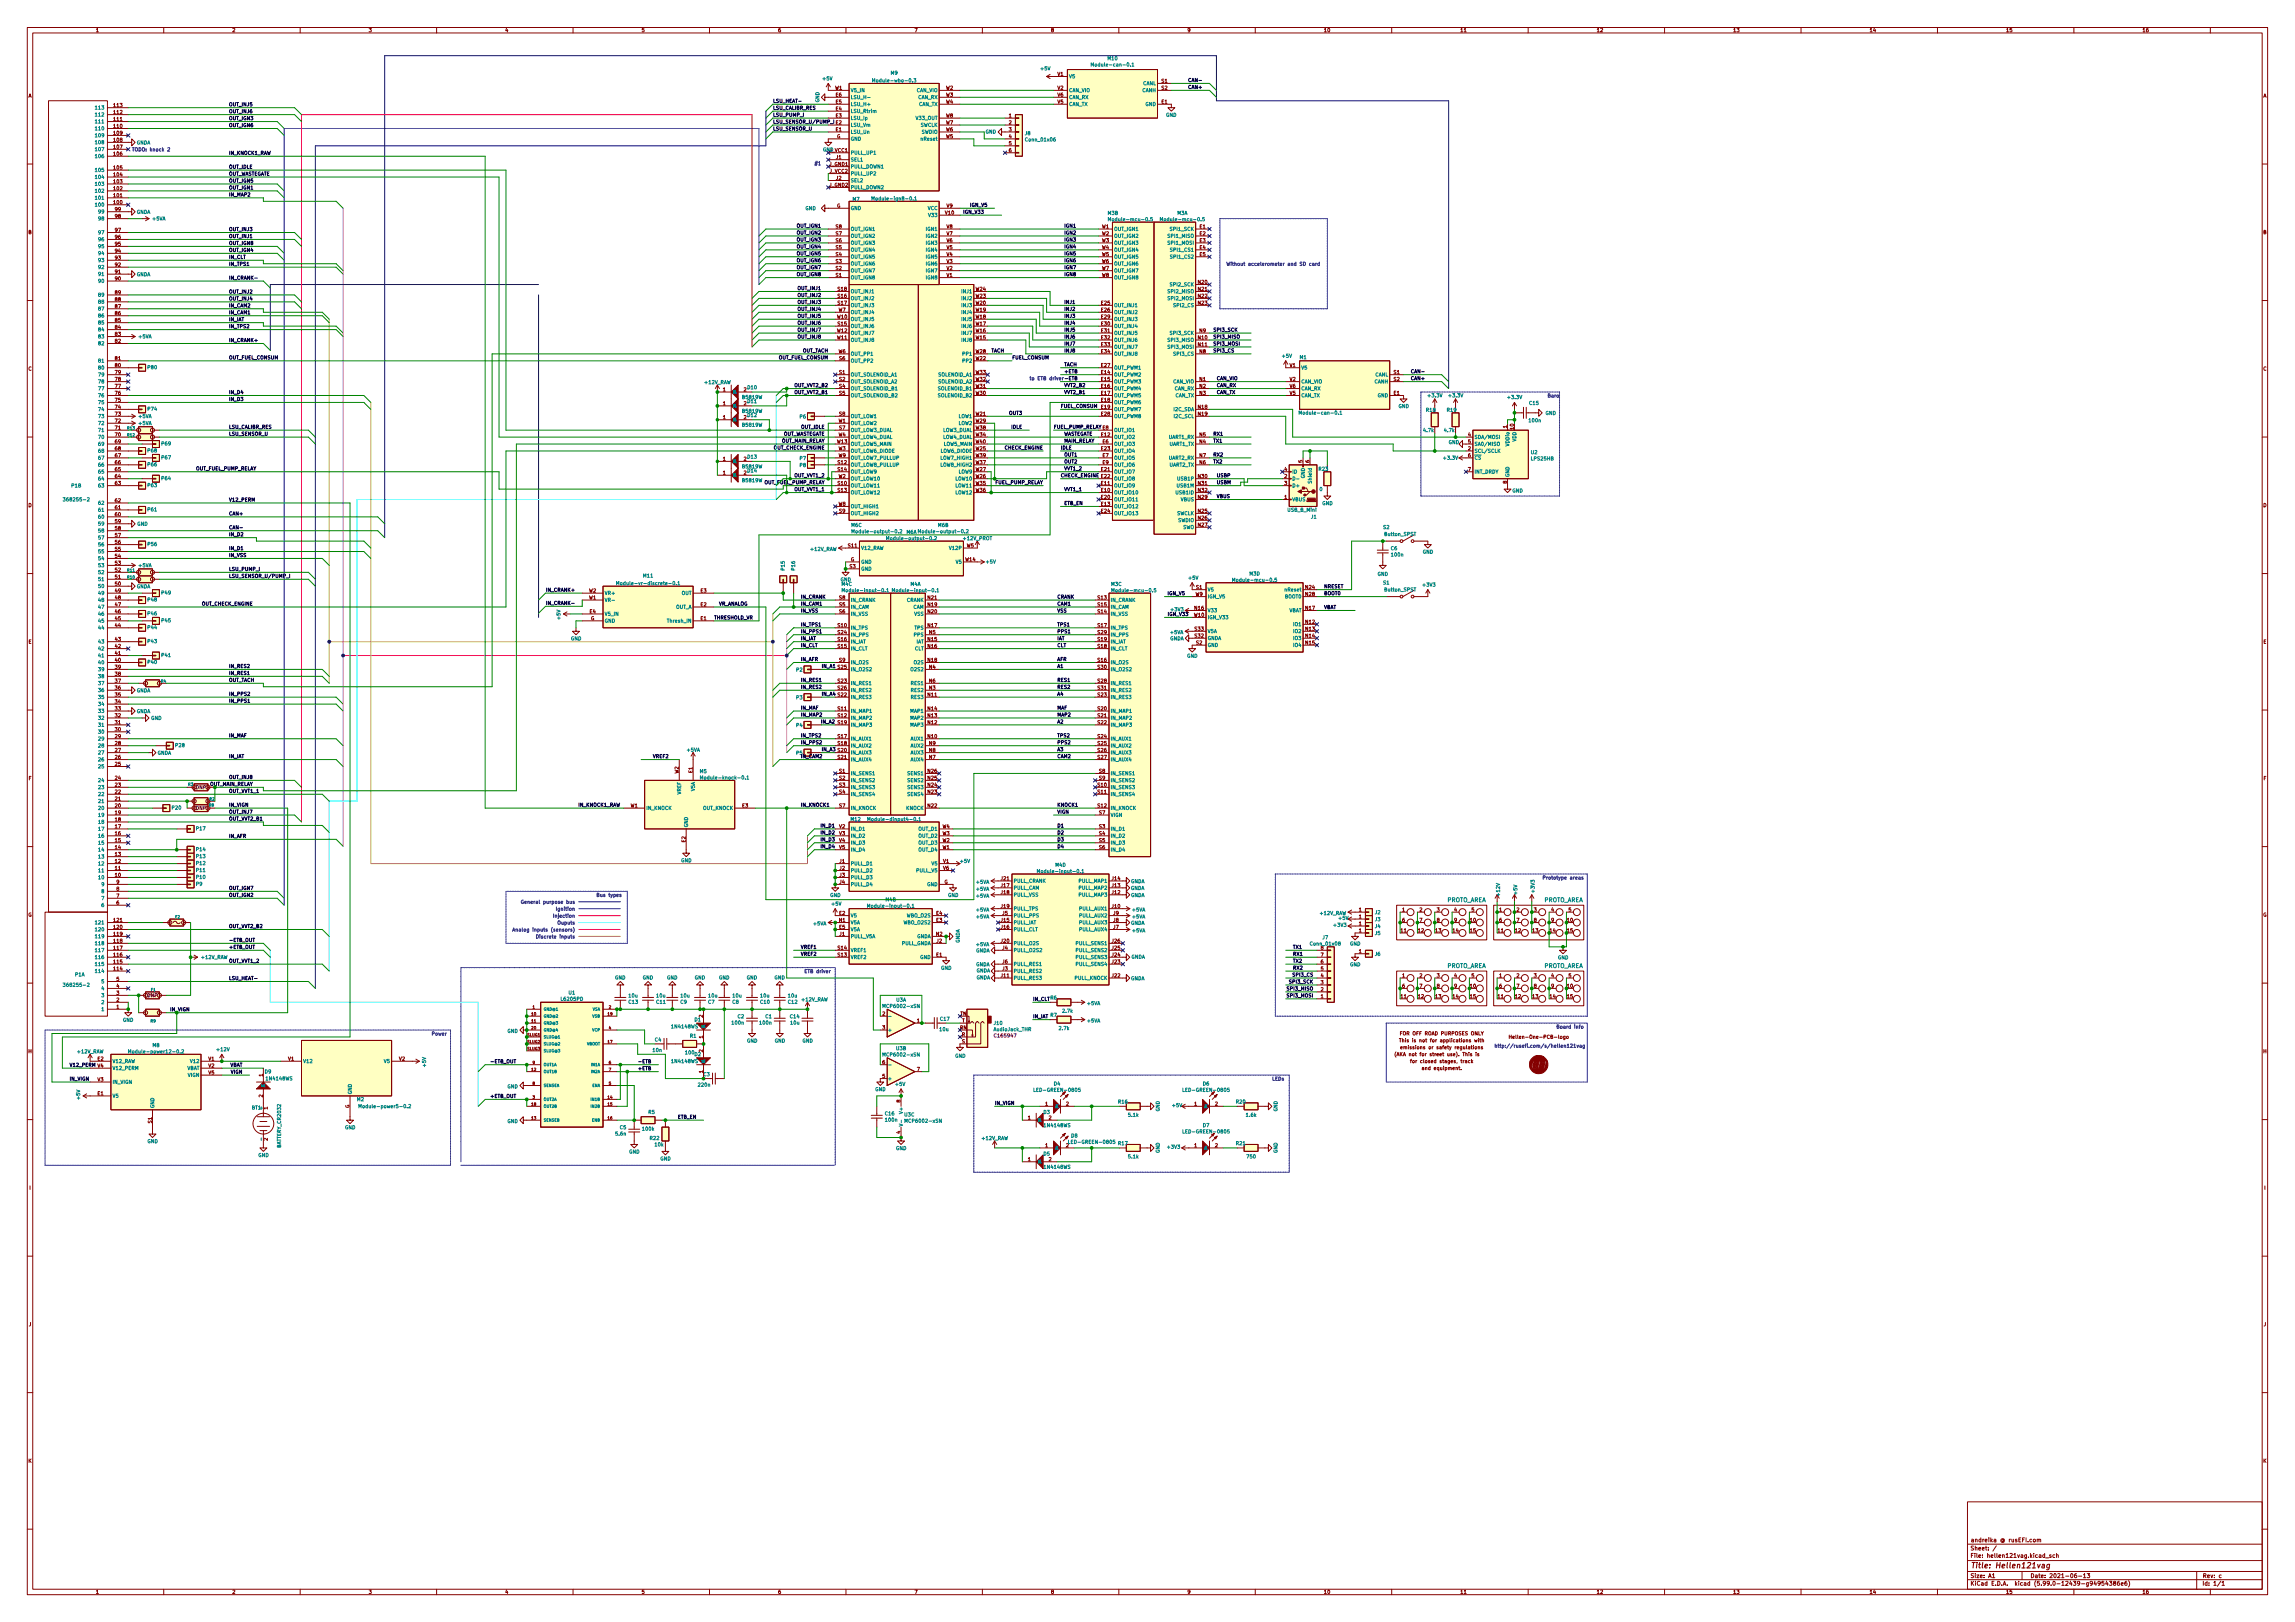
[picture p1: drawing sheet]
<svg xmlns="http://www.w3.org/2000/svg" width="841mm" height="594mm" viewBox="0 0 841 594" stroke-linecap="round" stroke-linejoin="round" font-family="sans-serif">
<defs><g id="words">
<text font-size="2.8" fill="#840000" x="722" y="574.4">Title: Hellen121vag</text>
<g font-size="2.1" fill="#008484">
<text x="530.1" y="330.4">PROTO_AREA</text>
<text x="565.6" y="330.4">PROTO_AREA</text>
<text x="530.1" y="354.5">PROTO_AREA</text>
<text x="565.6" y="354.5">PROTO_AREA</text>
</g>
<g font-size="2.1" fill="#840000">
<text x="722" y="567.8">Sheet: /</text>
<text x="722" y="564.8">andreika @ rusEFI.com</text>
<text x="722" y="570.5">File: hellen121vag.kicad_sch</text>
<text x="722" y="580.7">KiCad E.D.A. kicad (5.99.0-12439-g94954386e6)</text>
<text x="722" y="577.9">Size: A1</text>
<text x="744" y="577.9">Date: 2021-06-13</text>
<text x="807" y="577.9">Rev: c</text>
<text x="807" y="580.7">Id: 1/1</text>
</g>
<g font-size="1.8" fill="#840000">
<text x="35" y="11.7">1</text>
<text x="85" y="11.7">2</text>
<text x="135" y="11.7">3</text>
<text x="185" y="11.7">4</text>
<text x="235" y="11.7">5</text>
<text x="285" y="11.7">6</text>
<text x="335" y="11.7">7</text>
<text x="385" y="11.7">8</text>
<text x="435" y="11.7">9</text>
<text x="485" y="11.7">10</text>
<text x="535" y="11.7">11</text>
<text x="585" y="11.7">12</text>
<text x="635" y="11.7">13</text>
<text x="685" y="11.7">14</text>
<text x="735" y="11.7">15</text>
<text x="785" y="11.7">16</text>
<text x="387.5" y="27.8">V1</text>
<text x="10.3" y="35.7">A</text>
<text x="306" y="32.8">W1</text>
<text x="306.3" y="35.4">E6</text>
<text x="346.7" y="32.8">W2</text>
<text x="346.7" y="35.4">W3</text>
<text x="387.5" y="32.8">V2</text>
<text x="387.5" y="35.4">V6</text>
<text x="425.6" y="30.3">S1</text>
<text x="425.6" y="32.8">S2</text>
<text x="829.3" y="35.7">A</text>
<text x="41.7" y="41.7">112</text>
<text x="41.7" y="39.2">113</text>
<text x="306.3" y="40.5">E4</text>
<text x="306.3" y="37.9">E5</text>
<text x="346.7" y="37.9">W4</text>
<text x="387.5" y="37.9">V5</text>
<text x="425.6" y="37.9">E1</text>
<text x="41.7" y="46.8">110</text>
<text x="41.7" y="44.3">111</text>
<text x="306.3" y="45.5">E2</text>
<text x="306.3" y="43">E3</text>
<text x="346.7" y="45.5">W7</text>
<text x="346.7" y="43">W8</text>
<text x="369.7" y="43">1</text>
<text x="369.7" y="45.5">2</text>
<text x="41.7" y="51.9">108</text>
<text x="41.7" y="49.3">109</text>
<text x="306.3" y="48.1">E1</text>
<text x="306.7" y="50.6">G</text>
<text x="346.7" y="50.6">W5</text>
<text x="346.7" y="48.1">W6</text>
<text x="369.7" y="48.1">3</text>
<text x="369.7" y="50.6">4</text>
<text x="369.7" y="53.2">5</text>
<text x="41.7" y="57">106</text>
<text x="41.7" y="54.4">107</text>
<text x="304" y="55.7">J_VCC1</text>
<text x="306.4" y="58.2">J1</text>
<text x="369.7" y="55.7">6</text>
<text x="41.7" y="64.6">104</text>
<text x="41.7" y="62">105</text>
<text x="303.9" y="60.8">J_GND1</text>
<text x="304" y="63.3">J_VCC2</text>
<text x="306.4" y="65.9">J2</text>
<text x="41.7" y="69.7">102</text>
<text x="41.7" y="67.1">103</text>
<text x="303.9" y="68.4">J_GND2</text>
<text x="41.7" y="74.7">100</text>
<text x="41.7" y="72.2">101</text>
<text x="42.2" y="77.3">99</text>
<text x="306.7" y="76">G</text>
<text x="346.9" y="76">V9</text>
<text x="42.2" y="79.8">98</text>
<text x="306.3" y="83.6">S8</text>
<text x="346.4" y="78.6">V10</text>
<text x="346.9" y="83.6">V8</text>
<text x="403.8" y="83.6">W1</text>
<text x="439.6" y="83.6">E1</text>
<text x="10.3" y="85.7">B</text>
<text x="42.2" y="90">95</text>
<text x="42.2" y="87.4">96</text>
<text x="42.2" y="84.9">97</text>
<text x="306.3" y="88.7">S6</text>
<text x="306.3" y="86.2">S7</text>
<text x="346.9" y="88.7">V6</text>
<text x="346.9" y="86.2">V7</text>
<text x="403.8" y="86.2">W2</text>
<text x="403.8" y="88.7">W3</text>
<text x="439.6" y="86.2">E2</text>
<text x="439.6" y="88.7">E3</text>
<text x="829.3" y="85.7">B</text>
<text x="42.2" y="95.1">93</text>
<text x="42.2" y="92.5">94</text>
<text x="306.3" y="93.8">S4</text>
<text x="306.3" y="91.3">S5</text>
<text x="346.9" y="93.8">V4</text>
<text x="346.9" y="91.3">V5</text>
<text x="403.8" y="91.3">W4</text>
<text x="403.8" y="93.8">W5</text>
<text x="439.6" y="91.3">E4</text>
<text x="439.6" y="93.8">E5</text>
<text x="42.2" y="100.1">91</text>
<text x="42.2" y="97.6">92</text>
<text x="306.3" y="101.4">S1</text>
<text x="306.3" y="98.9">S2</text>
<text x="306.3" y="96.3">S3</text>
<text x="346.9" y="101.4">V1</text>
<text x="346.9" y="98.9">V2</text>
<text x="346.9" y="96.3">V3</text>
<text x="403.8" y="96.3">W6</text>
<text x="403.8" y="98.9">W7</text>
<text x="403.8" y="101.4">W8</text>
<text x="42.2" y="107.8">89</text>
<text x="42.2" y="102.7">90</text>
<text x="307" y="106.5">S18</text>
<text x="357.6" y="106.5">W24</text>
<text x="439.1" y="104">N20</text>
<text x="439.1" y="106.5">N21</text>
<text x="42.2" y="112.8">87</text>
<text x="42.2" y="110.3">88</text>
<text x="307" y="109">S16</text>
<text x="307" y="111.6">S17</text>
<text x="357.6" y="111.6">W20</text>
<text x="357.6" y="109">W23</text>
<text x="403.6" y="111.6">E25</text>
<text x="439.1" y="109">N22</text>
<text x="439.1" y="111.6">N23</text>
<text x="42.2" y="117.9">85</text>
<text x="42.2" y="115.4">86</text>
<text x="306.8" y="116.7">W10</text>
<text x="307" y="119.2">S15</text>
<text x="307.3" y="114.1">W7</text>
<text x="357.6" y="119.2">W17</text>
<text x="357.6" y="116.7">W18</text>
<text x="357.6" y="114.1">W19</text>
<text x="403.6" y="114.1">E26</text>
<text x="403.6" y="116.7">E29</text>
<text x="403.6" y="119.2">E30</text>
<text x="42.2" y="125.5">82</text>
<text x="42.2" y="123">83</text>
<text x="42.2" y="120.5">84</text>
<text x="306.8" y="124.3">W11</text>
<text x="306.8" y="121.7">W12</text>
<text x="357.6" y="124.3">W15</text>
<text x="357.6" y="121.7">W16</text>
<text x="403.6" y="121.7">E31</text>
<text x="403.6" y="124.3">E32</text>
<text x="439.1" y="124.3">N10</text>
<text x="439.6" y="121.7">N9</text>
<text x="42.2" y="131.9">81</text>
<text x="307.3" y="129.4">W6</text>
<text x="307.5" y="131.9">S6</text>
<text x="357.6" y="131.9">W22</text>
<text x="357.6" y="129.4">W28</text>
<text x="403.6" y="126.8">E33</text>
<text x="403.6" y="129.4">E34</text>
<text x="439.1" y="126.8">N11</text>
<text x="439.6" y="129.4">N8</text>
<text x="10.3" y="135.7">C</text>
<text x="42.2" y="137">79</text>
<text x="42.2" y="134.4">80</text>
<text x="307.5" y="137">S1</text>
<text x="357.6" y="137">W33</text>
<text x="403.6" y="137">E14</text>
<text x="403.6" y="134.4">E27</text>
<text x="472.6" y="134.4">V1</text>
<text x="510.7" y="137">S1</text>
<text x="829.3" y="135.7">C</text>
<text x="42.2" y="142.1">77</text>
<text x="42.2" y="139.5">78</text>
<text x="264.9" y="143.3">1</text>
<text x="272.6" y="143.3">2</text>
<text x="307.5" y="139.5">S2</text>
<text x="307.5" y="142.1">S4</text>
<text x="357.6" y="142.1">W31</text>
<text x="357.6" y="139.5">W32</text>
<text x="403.6" y="139.5">E15</text>
<text x="403.6" y="142.1">E16</text>
<text x="439.6" y="139.5">N1</text>
<text x="439.6" y="142.1">N2</text>
<text x="472.6" y="139.5">V2</text>
<text x="472.6" y="142.1">V6</text>
<text x="510.7" y="139.5">S2</text>
<text x="42.2" y="149.7">74</text>
<text x="42.2" y="147.1">75</text>
<text x="42.2" y="144.6">76</text>
<text x="264.9" y="148.4">1</text>
<text x="272.6" y="148.4">2</text>
<text x="307.5" y="144.6">S5</text>
<text x="357.6" y="144.6">W30</text>
<text x="403.6" y="144.6">E17</text>
<text x="403.6" y="147.1">E18</text>
<text x="403.6" y="149.7">E19</text>
<text x="439.1" y="149.7">N18</text>
<text x="439.6" y="144.6">N3</text>
<text x="472.6" y="144.6">V5</text>
<text x="510.7" y="144.6">E1</text>
<text x="42.2" y="154.8">72</text>
<text x="42.2" y="152.2">73</text>
<text x="264.9" y="153.5">1</text>
<text x="272.6" y="153.5">2</text>
<text x="307.3" y="154.8">W1</text>
<text x="307.5" y="152.2">S8</text>
<text x="357.6" y="152.2">W21</text>
<text x="357.6" y="154.8">W29</text>
<text x="403.6" y="152.2">E28</text>
<text x="439.1" y="152.2">N19</text>
<text x="42.2" y="159.8">70</text>
<text x="42.2" y="157.3">71</text>
<text x="307.3" y="159.8">W4</text>
<text x="307.5" y="157.3">S7</text>
<text x="357.6" y="159.8">W34</text>
<text x="357.6" y="157.3">W38</text>
<text x="403.6" y="159.8">E12</text>
<text x="439.6" y="159.8">N5</text>
<text x="538" y="159.8">4</text>
<text x="552.2" y="156.8" transform="rotate(-90 552.2 156.8)">1</text>
<text x="554.7" y="157.3" transform="rotate(-90 554.7 157.3)">10</text>
<text x="42.2" y="167.5">67</text>
<text x="42.2" y="164.9">68</text>
<text x="42.2" y="162.4">69</text>
<text x="306.8" y="162.4">W13</text>
<text x="307.3" y="164.9">W3</text>
<text x="307.3" y="167.5">W9</text>
<text x="357.6" y="164.9">W25</text>
<text x="357.6" y="167.5">W39</text>
<text x="357.6" y="162.4">W40</text>
<text x="403.6" y="164.9">E23</text>
<text x="404" y="162.4">E6</text>
<text x="404" y="167.5">E7</text>
<text x="439.6" y="162.4">N4</text>
<text x="439.6" y="167.5">N7</text>
<text x="538" y="164.9">2</text>
<text x="538" y="162.4">5</text>
<text x="538" y="167.5">6</text>
<text x="42.2" y="172.5">65</text>
<text x="42.2" y="170">66</text>
<text x="264.9" y="168.7">1</text>
<text x="264.9" y="173.8">1</text>
<text x="272.6" y="168.7">2</text>
<text x="272.6" y="173.8">2</text>
<text x="307" y="170">S12</text>
<text x="307" y="172.5">S14</text>
<text x="357.6" y="172.5">W27</text>
<text x="357.6" y="170">W37</text>
<text x="403.6" y="172.5">E21</text>
<text x="404" y="170">E9</text>
<text x="439.6" y="170">N6</text>
<text x="470.7" y="172.5">4</text>
<text x="477.3" y="169.5" transform="rotate(-90 477.3 169.5)">5</text>
<text x="479.8" y="169.5" transform="rotate(-90 479.8 169.5)">6</text>
<text x="538" y="172.5">7</text>
<text x="42.2" y="177.6">63</text>
<text x="42.2" y="175.1">64</text>
<text x="307" y="177.6">S10</text>
<text x="307.3" y="175.1">W2</text>
<text x="357.6" y="175.1">W26</text>
<text x="357.6" y="177.6">W35</text>
<text x="403.6" y="177.6">E11</text>
<text x="439.1" y="175.1">N30</text>
<text x="439.1" y="177.6">N31</text>
<text x="470.7" y="175.1">2</text>
<text x="470.7" y="177.6">3</text>
<text x="552.2" y="177.1" transform="rotate(-90 552.2 177.1)">8</text>
<text x="10.3" y="185.7">D</text>
<text x="42.2" y="184">62</text>
<text x="307" y="180.2">S13</text>
<text x="307.3" y="185.2">W8</text>
<text x="357.6" y="180.2">W36</text>
<text x="403.6" y="180.2">E10</text>
<text x="403.6" y="185.2">E13</text>
<text x="403.6" y="182.7">E20</text>
<text x="439.1" y="182.7">N29</text>
<text x="439.1" y="180.2">N32</text>
<text x="470.7" y="182.7">1</text>
<text x="829.3" y="185.7">D</text>
<text x="42.2" y="191.6">59</text>
<text x="42.2" y="189">60</text>
<text x="42.2" y="186.5">61</text>
<text x="307.5" y="187.8">S9</text>
<text x="403.6" y="187.8">E24</text>
<text x="439.1" y="187.8">N25</text>
<text x="439.1" y="190.3">N26</text>
<text x="42.2" y="196.7">57</text>
<text x="42.2" y="194.1">58</text>
<text x="439.1" y="192.9">N27</text>
<text x="42.2" y="201.7">55</text>
<text x="42.2" y="199.2">56</text>
<text x="310.8" y="200.5">S11</text>
<text x="354.3" y="200.5">W5</text>
<text x="42.2" y="209.4">52</text>
<text x="42.2" y="206.8">53</text>
<text x="42.2" y="204.3">54</text>
<text x="311.3" y="208.1">S3</text>
<text x="311.7" y="205.6">G</text>
<text x="353.8" y="205.6">W14</text>
<text x="42.2" y="214.4">50</text>
<text x="42.2" y="211.9">51</text>
<text x="438.3" y="215.7">S1</text>
<text x="478.4" y="215.7">N24</text>
<text x="42.2" y="219.5">48</text>
<text x="42.2" y="217">49</text>
<text x="215.8" y="219.5">W1</text>
<text x="215.8" y="217">W2</text>
<text x="256.7" y="217">E3</text>
<text x="307.5" y="219.5">S8</text>
<text x="340" y="219.5">N21</text>
<text x="402.3" y="219.5">S13</text>
<text x="438.1" y="218.3">W9</text>
<text x="478.4" y="218.3">N28</text>
<text x="42.2" y="227.1">45</text>
<text x="42.2" y="224.6">46</text>
<text x="42.2" y="222.1">47</text>
<text x="216.1" y="224.6">E4</text>
<text x="216.5" y="227.1">G</text>
<text x="256.7" y="227.1">E1</text>
<text x="256.7" y="222.1">E2</text>
<text x="307.5" y="222.1">S5</text>
<text x="307.5" y="224.6">S6</text>
<text x="340" y="222.1">N19</text>
<text x="340" y="224.6">N20</text>
<text x="402.3" y="224.6">S14</text>
<text x="402.3" y="222.1">S15</text>
<text x="437.6" y="225.9">W10</text>
<text x="437.8" y="223.3">N16</text>
<text x="478.4" y="223.3">N17</text>
<text x="42.2" y="229.7">44</text>
<text x="307" y="229.7">S10</text>
<text x="307" y="232.2">S24</text>
<text x="340" y="229.7">N17</text>
<text x="340.5" y="232.2">N5</text>
<text x="402.3" y="229.7">S17</text>
<text x="402.3" y="232.2">S29</text>
<text x="437.8" y="233.5">S32</text>
<text x="437.8" y="231">S33</text>
<text x="478.4" y="228.4">N12</text>
<text x="478.4" y="231">N13</text>
<text x="478.4" y="233.5">N14</text>
<text x="10.4" y="235.7">E</text>
<text x="42.2" y="239.8">41</text>
<text x="42.2" y="237.3">42</text>
<text x="42.2" y="234.8">43</text>
<text x="307" y="237.3">S15</text>
<text x="307" y="234.8">S16</text>
<text x="340" y="234.8">N15</text>
<text x="340" y="237.3">N16</text>
<text x="402.3" y="237.3">S18</text>
<text x="402.3" y="234.8">S19</text>
<text x="438.3" y="236">S2</text>
<text x="478.4" y="236">N15</text>
<text x="829.4" y="235.7">E</text>
<text x="42.2" y="244.9">39</text>
<text x="42.2" y="242.4">40</text>
<text x="307.5" y="242.4">S9</text>
<text x="340" y="242.4">N18</text>
<text x="340.5" y="244.9">N4</text>
<text x="402.3" y="242.4">S16</text>
<text x="402.3" y="244.9">S30</text>
<text x="42.2" y="250">37</text>
<text x="42.2" y="247.5">38</text>
<text x="307" y="250">S23</text>
<text x="340.5" y="250">N6</text>
<text x="402.3" y="250">S28</text>
<text x="42.2" y="257.6">34</text>
<text x="42.2" y="255.1">35</text>
<text x="42.2" y="252.5">36</text>
<text x="307" y="252.5">S26</text>
<text x="340" y="255.1">N11</text>
<text x="340.5" y="252.5">N3</text>
<text x="402.3" y="255.1">S23</text>
<text x="402.3" y="252.5">S31</text>
<text x="42.2" y="262.7">32</text>
<text x="42.2" y="260.2">33</text>
<text x="307" y="260.2">S11</text>
<text x="307" y="262.7">S12</text>
<text x="340" y="262.7">N13</text>
<text x="340" y="260.2">N14</text>
<text x="402.3" y="260.2">S20</text>
<text x="402.3" y="262.7">S21</text>
<text x="42.2" y="267.8">30</text>
<text x="42.2" y="265.2">31</text>
<text x="340" y="265.2">N12</text>
<text x="402.3" y="265.2">S22</text>
<text x="42.2" y="275.4">27</text>
<text x="42.2" y="272.9">28</text>
<text x="42.2" y="270.3">29</text>
<text x="307" y="270.3">S17</text>
<text x="307" y="272.9">S18</text>
<text x="340" y="270.3">N10</text>
<text x="340.5" y="275.4">N8</text>
<text x="340.5" y="272.9">N9</text>
<text x="402.3" y="270.3">S24</text>
<text x="402.3" y="272.9">S25</text>
<text x="402.3" y="275.4">S26</text>
<text x="42.2" y="280.5">25</text>
<text x="42.2" y="277.9">26</text>
<text x="307" y="277.9">S21</text>
<text x="340.5" y="277.9">N7</text>
<text x="402.3" y="277.9">S27</text>
<text x="10.4" y="285.7">F</text>
<text x="42.2" y="285.6">24</text>
<text x="248.7" y="283.3" transform="rotate(-90 248.7 283.3)">W2</text>
<text x="253.7" y="283.1" transform="rotate(-90 253.7 283.1)">E1</text>
<text x="307.5" y="283">S1</text>
<text x="307.5" y="285.6">S2</text>
<text x="340" y="285.6">N25</text>
<text x="340" y="283">N26</text>
<text x="402.8" y="283">S8</text>
<text x="402.8" y="285.6">S9</text>
<text x="829.4" y="285.7">F</text>
<text x="42.2" y="293.2">21</text>
<text x="42.2" y="290.6">22</text>
<text x="42.2" y="288.1">23</text>
<text x="307.5" y="288.1">S3</text>
<text x="307.5" y="290.6">S4</text>
<text x="340" y="290.6">N23</text>
<text x="340" y="288.1">N24</text>
<text x="402.3" y="288.1">S10</text>
<text x="402.3" y="290.6">S11</text>
<text x="42.2" y="298.3">19</text>
<text x="42.2" y="295.7">20</text>
<text x="231.1" y="295.7">W1</text>
<text x="272" y="295.7">E3</text>
<text x="307.5" y="295.7">S7</text>
<text x="340" y="295.7">N22</text>
<text x="402.3" y="295.7">S12</text>
<text x="402.8" y="298.3">S7</text>
<text x="42.2" y="305.9">16</text>
<text x="42.2" y="303.3">17</text>
<text x="42.2" y="300.8">18</text>
<text x="307.5" y="303.3">V2</text>
<text x="307.5" y="305.9">V3</text>
<text x="345.4" y="305.9">W3</text>
<text x="345.4" y="303.3">W4</text>
<text x="402.8" y="303.3">S3</text>
<text x="402.8" y="305.9">S4</text>
<text x="42.2" y="311">14</text>
<text x="42.2" y="308.4">15</text>
<text x="251.2" y="308.5" transform="rotate(-90 251.2 308.5)">E2</text>
<text x="307.5" y="308.4">V4</text>
<text x="307.5" y="311">V5</text>
<text x="345.4" y="311">W1</text>
<text x="345.4" y="308.4">W2</text>
<text x="402.8" y="308.4">S5</text>
<text x="402.8" y="311">S6</text>
<text x="42.2" y="316">12</text>
<text x="42.2" y="313.5">13</text>
<text x="307.6" y="316">J1</text>
<text x="345.6" y="316">V1</text>
<text x="42.2" y="321.1">10</text>
<text x="42.2" y="318.6">11</text>
<text x="42.7" y="323.7">9</text>
<text x="307.6" y="318.6">J2</text>
<text x="307.6" y="321.1">J3</text>
<text x="307.6" y="323.7">J4</text>
<text x="345.6" y="318.6">V6</text>
<text x="346" y="323.7">G</text>
<text x="366.8" y="322.4">J21</text>
<text x="407.5" y="322.4">J14</text>
<text x="42.7" y="328.7">7</text>
<text x="42.7" y="326.2">8</text>
<text x="366.8" y="324.9">J17</text>
<text x="366.8" y="327.5">J18</text>
<text x="407.5" y="327.5">J12</text>
<text x="407.5" y="324.9">J13</text>
<text x="10.3" y="335.7">G</text>
<text x="42.7" y="331.3">6</text>
<text x="307.5" y="335.1">E2</text>
<text x="343.1" y="335.1">E4</text>
<text x="366.8" y="332.6">J19</text>
<text x="367.3" y="335.1">J5</text>
<text x="407.5" y="332.6">J10</text>
<text x="408" y="335.1">J9</text>
<text x="498" y="333.8">1</text>
<text x="513.9" y="333.8">1</text>
<text x="520.2" y="333.8">2</text>
<text x="526.6" y="333.8">3</text>
<text x="532.9" y="333.8">4</text>
<text x="539.3" y="333.8">5</text>
<text x="549.4" y="333.8">1</text>
<text x="555.8" y="333.8">2</text>
<text x="562.1" y="333.8">3</text>
<text x="568.5" y="333.8">4</text>
<text x="574.8" y="333.8">5</text>
<text x="829.3" y="335.7">G</text>
<text x="41.7" y="340.2">120</text>
<text x="41.7" y="337.6">121</text>
<text x="307.5" y="337.6">N1</text>
<text x="307.5" y="340.2">E5</text>
<text x="343.1" y="337.6">E3</text>
<text x="366.8" y="337.6">J15</text>
<text x="366.8" y="340.2">J16</text>
<text x="408" y="340.2">J7</text>
<text x="408" y="337.6">J8</text>
<text x="498" y="338.9">1</text>
<text x="498" y="341.4">1</text>
<text x="498" y="336.4">1</text>
<text x="513.4" y="341.4">11</text>
<text x="513.9" y="337.6">6</text>
<text x="519.7" y="341.4">12</text>
<text x="520.2" y="337.6">7</text>
<text x="526.1" y="341.4">13</text>
<text x="526.6" y="337.6">8</text>
<text x="532.4" y="341.4">14</text>
<text x="532.9" y="337.6">9</text>
<text x="538.8" y="337.6">10</text>
<text x="538.8" y="341.4">15</text>
<text x="548.9" y="341.4">11</text>
<text x="549.4" y="337.6">6</text>
<text x="555.3" y="341.4">12</text>
<text x="555.8" y="337.6">7</text>
<text x="561.6" y="341.4">13</text>
<text x="562.1" y="337.6">8</text>
<text x="568" y="341.4">14</text>
<text x="568.5" y="337.6">9</text>
<text x="574.3" y="337.6">10</text>
<text x="574.3" y="341.4">15</text>
<text x="41.7" y="347.8">117</text>
<text x="41.7" y="345.3">118</text>
<text x="41.7" y="342.7">119</text>
<text x="307" y="347.8">S14</text>
<text x="307.6" y="342.7">J1</text>
<text x="343" y="342.7">N2</text>
<text x="343.2" y="345.3">J2</text>
<text x="366.8" y="345.3">J20</text>
<text x="367.3" y="347.8">J4</text>
<text x="407.5" y="347.8">J25</text>
<text x="407.5" y="345.3">J26</text>
<text x="484" y="347.8">8</text>
<text x="41.7" y="352.9">115</text>
<text x="41.7" y="350.3">116</text>
<text x="307" y="350.3">S13</text>
<text x="343.1" y="350.3">E1</text>
<text x="367.3" y="352.9">J6</text>
<text x="407.5" y="352.9">J23</text>
<text x="407.5" y="350.3">J24</text>
<text x="484" y="352.9">6</text>
<text x="484" y="350.3">7</text>
<text x="498" y="349.1">1</text>
<text x="41.7" y="355.4">114</text>
<text x="42.7" y="359.2">5</text>
<text x="366.8" y="358">J11</text>
<text x="367.3" y="355.4">J3</text>
<text x="407.5" y="358">J22</text>
<text x="484" y="358">4</text>
<text x="484" y="355.4">5</text>
<text x="513.9" y="358">1</text>
<text x="520.2" y="358">2</text>
<text x="526.6" y="358">3</text>
<text x="532.9" y="358">4</text>
<text x="539.3" y="358">5</text>
<text x="549.4" y="358">1</text>
<text x="555.8" y="358">2</text>
<text x="562.1" y="358">3</text>
<text x="568.5" y="358">4</text>
<text x="574.8" y="358">5</text>
<text x="42.7" y="364.3">3</text>
<text x="42.7" y="361.8">4</text>
<text x="484" y="365.6">1</text>
<text x="484" y="363">2</text>
<text x="484" y="360.5">3</text>
<text x="513.4" y="365.6">11</text>
<text x="513.9" y="361.8">6</text>
<text x="519.7" y="365.6">12</text>
<text x="520.2" y="361.8">7</text>
<text x="526.1" y="365.6">13</text>
<text x="526.6" y="361.8">8</text>
<text x="532.4" y="365.6">14</text>
<text x="532.9" y="361.8">9</text>
<text x="538.8" y="361.8">10</text>
<text x="538.8" y="365.6">15</text>
<text x="548.9" y="365.6">11</text>
<text x="549.4" y="361.8">6</text>
<text x="555.3" y="365.6">12</text>
<text x="555.8" y="361.8">7</text>
<text x="561.6" y="365.6">13</text>
<text x="562.1" y="361.8">8</text>
<text x="568" y="365.6">14</text>
<text x="568.5" y="361.8">9</text>
<text x="574.3" y="361.8">10</text>
<text x="574.3" y="365.6">15</text>
<text x="42.7" y="369.4">1</text>
<text x="42.7" y="366.8">2</text>
<text x="323.4" y="371.9">2</text>
<text x="351.9" y="371.9">TN</text>
<text x="257.6" y="372.7" transform="rotate(-90 257.6 372.7)">2</text>
<text x="323.4" y="377">3</text>
<text x="336.1" y="374.5">1</text>
<text x="351.8" y="377">RN</text>
<text x="352.5" y="374.5">T</text>
<text x="257.6" y="380.3" transform="rotate(-90 257.6 380.3)">1</text>
<text x="352.4" y="379.5">R</text>
<text x="352.5" y="382.1">S</text>
<text x="513.7" y="379.2">FOR OFF ROAD PURPOSES ONLY</text>
<text x="515.1" y="381.7">This is not for applications with</text>
<text x="554.9" y="380.4">Hellen-One-PCB-logo</text>
<text x="10.3" y="385.7">H</text>
<text x="35.7" y="388.4">E2</text>
<text x="76.4" y="388.4">V1</text>
<text x="105.6" y="388.4">V1</text>
<text x="146.2" y="388.4">V2</text>
<text x="257.6" y="385.4" transform="rotate(-90 257.6 385.4)">2</text>
<text x="323.4" y="389.7">6</text>
<text x="513.5" y="386.8">(AKA not for street use). This is</text>
<text x="515" y="384.2">emissions or safety regulations</text>
<text x="518.4" y="389.3">for closed stages, track</text>
<text x="829.3" y="385.7">H</text>
<text x="76.4" y="391">V2</text>
<text x="76.4" y="393.5">V5</text>
<text x="96.3" y="394.3" transform="rotate(-90 96.3 394.3)">1</text>
<text x="257.6" y="393" transform="rotate(-90 257.6 393)">1</text>
<text x="323.4" y="394.8">5</text>
<text x="336.1" y="392.2">7</text>
<text x="521.8" y="391.9">and equipment.</text>
<text x="35.7" y="401.1">E1</text>
<text x="35.7" y="396.1">V3</text>
<text x="96.3" y="401.9" transform="rotate(-90 96.3 401.9)">2</text>
<text x="98" y="406.3" transform="rotate(-90 98 406.3)">1</text>
<text x="128" y="405.9" transform="rotate(-90 128 405.9)">G</text>
<text x="329.9" y="403.8" transform="rotate(-90 329.9 403.8)">8</text>
<text x="383" y="404.9">1</text>
<text x="390.7" y="404.9">2</text>
<text x="437.7" y="404.9">1</text>
<text x="445.3" y="404.9">2</text>
<text x="55.6" y="411.4" transform="rotate(-90 55.6 411.4)">S1</text>
<text x="376.7" y="410">1</text>
<text x="384.3" y="410">2</text>
<text x="98" y="417.8" transform="rotate(-90 98 417.8)">2</text>
<text x="329.9" y="415.2" transform="rotate(-90 329.9 415.2)">4</text>
<text x="376.7" y="425.3">1</text>
<text x="383" y="420.2">1</text>
<text x="384.3" y="425.3">2</text>
<text x="390.7" y="420.2">2</text>
<text x="437.7" y="420.2">1</text>
<text x="445.3" y="420.2">2</text>
<text x="10.7" y="435.7">I</text>
<text x="829.7" y="435.7">I</text>
<text x="10.5" y="485.7">J</text>
<text x="829.5" y="485.7">J</text>
<text x="10.3" y="535.7">K</text>
<text x="829.3" y="535.7">K</text>
<text x="35" y="583.7">1</text>
<text x="85" y="583.7">2</text>
<text x="135" y="583.7">3</text>
<text x="185" y="583.7">4</text>
<text x="235" y="583.7">5</text>
<text x="285" y="583.7">6</text>
<text x="335" y="583.7">7</text>
<text x="385" y="583.7">8</text>
<text x="435" y="583.7">9</text>
<text x="485" y="583.7">10</text>
<text x="535" y="583.7">11</text>
<text x="585" y="583.7">12</text>
<text x="635" y="583.7">13</text>
<text x="685" y="583.7">14</text>
<text x="735" y="583.7">15</text>
<text x="785" y="583.7">16</text>
</g>
<g font-size="1.8" fill="#008484">
<text x="406" y="22">M10</text>
<text x="301.6" y="29.4">+5V</text>
<text x="326.4" y="27.3">M9</text>
<text x="381.4" y="25.7">+5V</text>
<text x="391.7" y="28.6">V5</text>
<text x="401.2" y="24.3">Module-can-0.1</text>
<text x="311.7" y="33.7">V5_IN</text>
<text x="321" y="30.1">Module-wbo-0.3</text>
<text x="335.8" y="33.7">CAN_VIO</text>
<text x="391.7" y="33.7">CAN_VIO</text>
<text x="418.6" y="33.7">CANH</text>
<text x="418.8" y="31.2">CANL</text>
<text x="35.4" y="40.1">113</text>
<text x="300.2" y="37.5" transform="rotate(-90 300.2 37.5)">GND</text>
<text x="311.7" y="41.3">LSU_Rtrim</text>
<text x="311.7" y="38.8">LSU_H+</text>
<text x="311.7" y="36.3">LSU_H-</text>
<text x="336.4" y="36.3">CAN_RX</text>
<text x="336.6" y="38.8">CAN_TX</text>
<text x="391.7" y="38.8">CAN_TX</text>
<text x="391.7" y="36.3">CAN_RX</text>
<text x="419.7" y="38.8">GND</text>
<text x="35.4" y="47.7">110</text>
<text x="35.4" y="45.2">111</text>
<text x="35.4" y="42.6">112</text>
<text x="311.7" y="46.4">LSU_Vm</text>
<text x="311.7" y="43.9">LSU_Ip</text>
<text x="335.8" y="43.9">V33_OUT</text>
<text x="337.2" y="46.4">SWCLK</text>
<text x="427.2" y="42.8">GND</text>
<text x="35.4" y="52.8">108</text>
<text x="35.4" y="50.2">109</text>
<text x="50" y="52.9">GNDA</text>
<text x="311.7" y="49">LSU_Un</text>
<text x="311.7" y="51.5">GND</text>
<text x="337.7" y="49">SWDIO</text>
<text x="337.8" y="51.5">nReset</text>
<text x="361.1" y="48.9">GND</text>
<text x="375.6" y="49.5">J8</text>
<text x="376.1" y="51.8">Conn_01x06</text>
<text x="35.4" y="57.9">106</text>
<text x="35.4" y="55.3">107</text>
<text x="301.5" y="55.5">GND</text>
<text x="311.7" y="59.1">SEL1</text>
<text x="311.7" y="56.6">PULL_UP1</text>
<text x="35.4" y="65.5">104</text>
<text x="35.4" y="62.9">105</text>
<text x="311.7" y="61.7">PULL_DOWN1</text>
<text x="311.7" y="64.2">PULL_UP2</text>
<text x="35.4" y="70.6">102</text>
<text x="35.4" y="68">103</text>
<text x="311.7" y="66.7">SEL2</text>
<text x="311.7" y="69.3">PULL_DOWN2</text>
<text x="35.4" y="75.6">100</text>
<text x="35.4" y="73.1">101</text>
<text x="295.1" y="77">GND</text>
<text x="311.7" y="76.9">GND</text>
<text x="312.5" y="73.6">M7</text>
<text x="320.9" y="73.4">Module-ign8-0.1</text>
<text x="339.9" y="76.9">VCC</text>
<text x="36.4" y="80.7">98</text>
<text x="36.4" y="78.2">99</text>
<text x="50" y="78.3">GNDA</text>
<text x="55.9" y="80.7">+5VA</text>
<text x="340.5" y="79.4">V33</text>
<text x="405.9" y="78.7">M3B</text>
<text x="407.5" y="81">Module-mcu-0.5</text>
<text x="426.5" y="81">Module-mcu-0.5</text>
<text x="431.4" y="78.7">M3A</text>
<text x="36.4" y="88.3">96</text>
<text x="36.4" y="85.8">97</text>
<text x="311.7" y="89.6">OUT_IGN3</text>
<text x="311.7" y="87.1">OUT_IGN2</text>
<text x="311.7" y="84.5">OUT_IGN1</text>
<text x="339.5" y="89.6">IGN3</text>
<text x="339.5" y="87.1">IGN2</text>
<text x="339.5" y="84.5">IGN1</text>
<text x="408.2" y="84.5">OUT_IGN1</text>
<text x="408.2" y="87.1">OUT_IGN2</text>
<text x="408.2" y="89.6">OUT_IGN3</text>
<text x="428.3" y="87.1">SPI1_MISO</text>
<text x="428.3" y="89.6">SPI1_MOSI</text>
<text x="429.1" y="84.5">SPI1_SCK</text>
<text x="36.4" y="96">93</text>
<text x="36.4" y="93.4">94</text>
<text x="36.4" y="90.9">95</text>
<text x="311.7" y="94.7">OUT_IGN5</text>
<text x="311.7" y="92.1">OUT_IGN4</text>
<text x="339.5" y="94.7">IGN5</text>
<text x="339.5" y="92.1">IGN4</text>
<text x="408.2" y="92.1">OUT_IGN4</text>
<text x="408.2" y="94.7">OUT_IGN5</text>
<text x="429.4" y="92.1">SPI1_CS1</text>
<text x="429.4" y="94.7">SPI1_CS2</text>
<text x="36.4" y="101">91</text>
<text x="36.4" y="98.5">92</text>
<text x="50" y="101.2">GNDA</text>
<text x="311.7" y="99.8">OUT_IGN7</text>
<text x="311.7" y="97.2">OUT_IGN6</text>
<text x="339.5" y="99.8">IGN7</text>
<text x="339.5" y="97.2">IGN6</text>
<text x="408.2" y="97.2">OUT_IGN6</text>
<text x="408.2" y="99.8">OUT_IGN7</text>
<text x="36.4" y="103.6">90</text>
<text x="311.7" y="107.4">OUT_INJ1</text>
<text x="311.7" y="102.3">OUT_IGN8</text>
<text x="339.5" y="102.3">IGN8</text>
<text x="352.6" y="107.4">INJ1</text>
<text x="408.2" y="102.3">OUT_IGN8</text>
<text x="428.3" y="107.4">SPI2_MISO</text>
<text x="429.1" y="104.8">SPI2_SCK</text>
<text x="36.4" y="113.7">87</text>
<text x="36.4" y="111.2">88</text>
<text x="36.4" y="108.7">89</text>
<text x="311.7" y="109.9">OUT_INJ2</text>
<text x="311.7" y="112.5">OUT_INJ3</text>
<text x="352.6" y="112.5">INJ3</text>
<text x="352.6" y="109.9">INJ2</text>
<text x="408.2" y="112.5">OUT_INJ1</text>
<text x="428.3" y="109.9">SPI2_MOSI</text>
<text x="430.4" y="112.5">SPI2_CS</text>
<text x="36.4" y="118.8">85</text>
<text x="36.4" y="116.3">86</text>
<text x="311.7" y="117.5">OUT_INJ5</text>
<text x="311.7" y="115">OUT_INJ4</text>
<text x="352.6" y="117.5">INJ5</text>
<text x="352.6" y="115">INJ4</text>
<text x="408.2" y="115">OUT_INJ2</text>
<text x="408.2" y="117.5">OUT_INJ3</text>
<text x="36.4" y="123.9">83</text>
<text x="36.4" y="121.4">84</text>
<text x="50.8" y="123.9">+5VA</text>
<text x="311.7" y="120.1">OUT_INJ6</text>
<text x="311.7" y="125.2">OUT_INJ8</text>
<text x="311.7" y="122.6">OUT_INJ7</text>
<text x="352.6" y="125.2">INJ8</text>
<text x="352.6" y="122.6">INJ7</text>
<text x="352.6" y="120.1">INJ6</text>
<text x="408.2" y="120.1">OUT_INJ4</text>
<text x="408.2" y="122.6">OUT_INJ5</text>
<text x="408.2" y="125.2">OUT_INJ6</text>
<text x="428.3" y="125.2">SPI3_MISO</text>
<text x="429.1" y="122.6">SPI3_SCK</text>
<text x="36.4" y="126.4">82</text>
<text x="311.7" y="130.2">OUT_PP1</text>
<text x="353" y="130.2">PP1</text>
<text x="408.2" y="127.7">OUT_INJ7</text>
<text x="408.2" y="130.2">OUT_INJ8</text>
<text x="428.3" y="127.7">SPI3_MOSI</text>
<text x="430.4" y="130.2">SPI3_CS</text>
<text x="469.9" y="131">+5V</text>
<text x="476.3" y="131.5">M1</text>
<text x="36.4" y="137.9">79</text>
<text x="36.4" y="135.3">80</text>
<text x="36.4" y="132.8">81</text>
<text x="54.2" y="135.2">P80</text>
<text x="311.7" y="137.9">OUT_SOLENOID_A1</text>
<text x="311.7" y="132.8">OUT_PP2</text>
<text x="343.9" y="137.9">SOLENOID_A1</text>
<text x="353" y="132.8">PP2</text>
<text x="408.2" y="137.9">OUT_PWM2</text>
<text x="408.2" y="135.3">OUT_PWM1</text>
<text x="476.8" y="135.3">V5</text>
<text x="503.8" y="137.9">CANL</text>
<text x="36.4" y="142.9">77</text>
<text x="36.4" y="140.4">78</text>
<text x="258.2" y="140.7">+12V_RAW</text>
<text x="274" y="142.5">D10</text>
<text x="311.7" y="140.4">OUT_SOLENOID_A2</text>
<text x="311.7" y="142.9">OUT_SOLENOID_B1</text>
<text x="343.9" y="142.9">SOLENOID_B1</text>
<text x="343.9" y="140.4">SOLENOID_A2</text>
<text x="408.2" y="140.4">OUT_PWM3</text>
<text x="408.2" y="142.9">OUT_PWM4</text>
<text x="429.8" y="140.4">CAN_VIO</text>
<text x="430.4" y="142.9">CAN_RX</text>
<text x="476.8" y="140.4">CAN_VIO</text>
<text x="476.8" y="142.9">CAN_RX</text>
<text x="503.7" y="140.4">CANH</text>
<text x="36.4" y="148">75</text>
<text x="36.4" y="145.5">76</text>
<text x="268.5" y="149.3">K</text>
<text x="268.5" y="144.2">K</text>
<text x="272.2" y="146.1">B5819W</text>
<text x="274" y="147.6">D11</text>
<text x="311.7" y="145.5">OUT_SOLENOID_B2</text>
<text x="343.9" y="145.5">SOLENOID_B2</text>
<text x="408.2" y="145.5">OUT_PWM5</text>
<text x="408.2" y="148">OUT_PWM6</text>
<text x="430.6" y="145.5">CAN_TX</text>
<text x="476.8" y="145.5">CAN_TX</text>
<text x="504.8" y="145.5">GND</text>
<text x="512.4" y="149.4">GND</text>
<text x="523.4" y="145.5">+3.3V</text>
<text x="531.1" y="145.5">+3.3V</text>
<text x="552.7" y="146.1">+3.3V</text>
<text x="560.5" y="148.3">C15</text>
<text x="36.4" y="155.6">72</text>
<text x="36.4" y="153.1">73</text>
<text x="36.4" y="150.6">74</text>
<text x="50.8" y="155.6">+5VA</text>
<text x="50.8" y="153.1">+5VA</text>
<text x="54.2" y="150.4">P74</text>
<text x="268.5" y="154.4">K</text>
<text x="272.2" y="151.2">B5819W</text>
<text x="274" y="152.7">D12</text>
<text x="293.1" y="153.2">P6</text>
<text x="311.7" y="153.1">OUT_LOW1</text>
<text x="311.7" y="155.6">OUT_LOW2</text>
<text x="351.3" y="153.1">LOW1</text>
<text x="351.3" y="155.6">LOW2</text>
<text x="408.2" y="150.6">OUT_PWM7</text>
<text x="408.2" y="153.1">OUT_PWM8</text>
<text x="430.2" y="150.6">I2C_SDA</text>
<text x="430.4" y="153.1">I2C_SCL</text>
<text x="477.4" y="151.8">Module-can-0.1</text>
<text x="522.7" y="150.8">R18</text>
<text x="530.3" y="150.8">R19</text>
<text x="560.4" y="154.6">100n</text>
<text x="566.3" y="152">GND</text>
<text x="36.4" y="160.7">70</text>
<text x="36.4" y="158.2">71</text>
<text x="272.2" y="156.3">B5819W</text>
<text x="311.7" y="158.2">OUT_LOW3_DUAL</text>
<text x="311.7" y="160.7">OUT_LOW4_DUAL</text>
<text x="345.4" y="160.7">LOW4_DUAL</text>
<text x="345.4" y="158.2">LOW3_DUAL</text>
<text x="408.2" y="160.7">OUT_IO2</text>
<text x="408.2" y="158.2">OUT_IO1</text>
<text x="428.3" y="160.7">UART1_RX</text>
<text x="521.7" y="158.2">4.7k</text>
<text x="529.3" y="158.2">4.7k</text>
<text x="540.3" y="160.7">SDA/MOSI</text>
<text x="555.6" y="161.8" transform="rotate(-90 555.6 161.8)">VDD</text>
<text x="36.4" y="165.8">68</text>
<text x="36.4" y="163.3">69</text>
<text x="54.2" y="165.7">P68</text>
<text x="59.3" y="163.1">P69</text>
<text x="274" y="167.9">D13</text>
<text x="311.7" y="163.3">OUT_LOW5_MAIN</text>
<text x="311.7" y="165.8">OUT_LOW6_DIODE</text>
<text x="344.7" y="165.8">LOW6_DIODE</text>
<text x="345.7" y="163.3">LOW5_MAIN</text>
<text x="408.2" y="165.8">OUT_IO4</text>
<text x="408.2" y="163.3">OUT_IO3</text>
<text x="428.5" y="163.3">UART1_TX</text>
<text x="530.8" y="162.6">GND</text>
<text x="540.3" y="165.8">SCL/SCLK</text>
<text x="540.3" y="163.3">SA0/MISO</text>
<text x="553.1" y="163.4" transform="rotate(-90 553.1 163.4)">VDDio</text>
<text x="561.1" y="166.3">U2</text>
<text x="36.4" y="173.4">65</text>
<text x="36.4" y="170.9">66</text>
<text x="36.4" y="168.3">67</text>
<text x="54.2" y="170.8">P66</text>
<text x="59.3" y="168.2">P67</text>
<text x="268.5" y="169.6">K</text>
<text x="272.2" y="171.5">B5819W</text>
<text x="274" y="173">D14</text>
<text x="293.1" y="168.5">P7</text>
<text x="293.1" y="171">P8</text>
<text x="311.7" y="170.9">OUT_LOW8_PULLUP</text>
<text x="311.7" y="173.4">OUT_LOW9</text>
<text x="311.7" y="168.3">OUT_LOW7_PULLUP</text>
<text x="344.9" y="170.9">LOW8_HIGH2</text>
<text x="344.9" y="168.3">LOW7_HIGH1</text>
<text x="351.3" y="173.4">LOW9</text>
<text x="408.2" y="173.4">OUT_IO7</text>
<text x="408.2" y="168.3">OUT_IO5</text>
<text x="408.2" y="170.9">OUT_IO6</text>
<text x="428.3" y="168.3">UART2_RX</text>
<text x="428.5" y="170.9">UART2_TX</text>
<text x="473.5" y="173.4">ID</text>
<text x="483.3" y="172.4">R23</text>
<text x="529.2" y="168.3">+3.3V</text>
<text x="540.3" y="168.3">~{CS}</text>
<text x="540.3" y="173.4">INT_DRDY</text>
<text x="561.2" y="168.6">LPS25HB</text>
<text x="26.2" y="178.5">P1B</text>
<text x="36.4" y="178.5">63</text>
<text x="36.4" y="176">64</text>
<text x="54.2" y="178.4">P63</text>
<text x="59.3" y="175.8">P64</text>
<text x="268.5" y="174.7">K</text>
<text x="272.2" y="176.6">B5819W</text>
<text x="311.7" y="178.5">OUT_LOW11</text>
<text x="311.7" y="176">OUT_LOW10</text>
<text x="350.3" y="176">LOW10</text>
<text x="350.3" y="178.5">LOW11</text>
<text x="408.2" y="178.5">OUT_IO9</text>
<text x="408.2" y="176">OUT_IO8</text>
<text x="431.5" y="178.5">USB1M</text>
<text x="431.7" y="176">USB1P</text>
<text x="473.5" y="178.5">D+</text>
<text x="478.2" y="175.2" transform="rotate(-90 478.2 175.2)">GND</text>
<text x="480.7" y="176.6" transform="rotate(-90 480.7 176.6)">Shield</text>
<text x="483.6" y="179.8">0</text>
<text x="553.1" y="174.8" transform="rotate(-90 553.1 174.8)">GND</text>
<text x="24.2" y="183.6">368255-2</text>
<text x="36.4" y="184.9">62</text>
<text x="311.7" y="181">OUT_LOW12</text>
<text x="350.3" y="181">LOW12</text>
<text x="408.2" y="181">OUT_IO10</text>
<text x="408.2" y="183.6">OUT_IO11</text>
<text x="431.2" y="181">USB1ID</text>
<text x="432.7" y="183.6">VBUS</text>
<text x="473.5" y="183.6">VBUS</text>
<text x="484.5" y="185">GND</text>
<text x="554.2" y="180.4">GND</text>
<text x="36.4" y="189.9">60</text>
<text x="36.4" y="187.4">61</text>
<text x="54.2" y="187.3">P61</text>
<text x="311.7" y="188.7">OUT_HIGH2</text>
<text x="311.7" y="186.1">OUT_HIGH1</text>
<text x="408.2" y="186.1">OUT_IO12</text>
<text x="408.2" y="188.7">OUT_IO13</text>
<text x="431.2" y="188.7">SWCLK</text>
<text x="431.6" y="191.2">SWDIO</text>
<text x="471.9" y="187.4">USB_B_Mini</text>
<text x="480.4" y="189.9">J1</text>
<text x="36.4" y="197.6">57</text>
<text x="36.4" y="195">58</text>
<text x="36.4" y="192.5">59</text>
<text x="50.2" y="192.5">GND</text>
<text x="312" y="193">M6C</text>
<text x="313.6" y="195.3">Module-output-0.2</text>
<text x="326.3" y="197.8">Module-output-0.2</text>
<text x="332.1" y="195.5">M6A</text>
<text x="338" y="195.3">Module-output-0.2</text>
<text x="343.8" y="193">M6B</text>
<text x="353.1" y="197.8">+12V_PROT</text>
<text x="433.4" y="193.7">SWO</text>
<text x="506.9" y="193.7">S2</text>
<text x="507.4" y="196.3">Button_SPST</text>
<text x="36.4" y="202.6">55</text>
<text x="36.4" y="200.1">56</text>
<text x="54.2" y="200">P56</text>
<text x="297" y="201.8">+12V_RAW</text>
<text x="315.5" y="201.4">V12_RAW</text>
<text x="348.2" y="201.4">V12P</text>
<text x="509.7" y="201.5">C6</text>
<text x="510" y="203.8">100n</text>
<text x="521.3" y="202.8">GND</text>
<text x="36.4" y="207.7">53</text>
<text x="36.4" y="205.2">54</text>
<text x="50.8" y="207.7">+5VA</text>
<text x="287.5" y="208.8" transform="rotate(-90 287.5 208.8)">P15</text>
<text x="291.3" y="208.8" transform="rotate(-90 291.3 208.8)">P16</text>
<text x="315.5" y="206.4">GND</text>
<text x="315.5" y="209">GND</text>
<text x="350.4" y="206.4">V5</text>
<text x="361.4" y="206.4">+5V</text>
<text x="36.4" y="215.3">50</text>
<text x="36.4" y="212.8">51</text>
<text x="36.4" y="210.3">52</text>
<text x="50" y="215.5">GNDA</text>
<text x="228.1" y="214.3">Module-vr-discrete-0.1</text>
<text x="235.8" y="211.5">M11</text>
<text x="308" y="212.9">GND</text>
<text x="308.4" y="214.6">M4C</text>
<text x="333.6" y="214.6">M4A</text>
<text x="407.2" y="214.6">M3C</text>
<text x="435.7" y="212.3">+5V</text>
<text x="453" y="213.1">Module-mcu-0.5</text>
<text x="457.9" y="210.8">M3D</text>
<text x="504.8" y="210.9">GND</text>
<text x="506.9" y="214.1">S1</text>
<text x="521.5" y="214.8">+3V3</text>
<text x="36.4" y="220.4">48</text>
<text x="36.4" y="217.9">49</text>
<text x="54.2" y="220.3">P48</text>
<text x="59.3" y="217.7">P49</text>
<text x="221.5" y="220.4">VR-</text>
<text x="221.5" y="217.9">VR+</text>
<text x="249.8" y="217.9">OUT</text>
<text x="310" y="216.9">Module-input-0.1</text>
<text x="311.7" y="220.4">IN_CRANK</text>
<text x="328.4" y="216.9">Module-input-0.1</text>
<text x="332.2" y="220.4">CRANK</text>
<text x="406.9" y="220.4">IN_CRANK</text>
<text x="408.8" y="216.9">Module-mcu-0.5</text>
<text x="442.5" y="216.6">V5</text>
<text x="442.5" y="219.1">IGN_V5</text>
<text x="470.9" y="219.1">BOOT0</text>
<text x="471.1" y="216.6">nReset</text>
<text x="507.4" y="216.6">Button_SPST</text>
<text x="36.4" y="225.5">46</text>
<text x="36.4" y="223">47</text>
<text x="54.2" y="225.4">P46</text>
<text x="59.3" y="227.9">P45</text>
<text x="205.4" y="226.8" transform="rotate(-90 205.4 226.8)">+5V</text>
<text x="221.5" y="225.5">V5_IN</text>
<text x="247.5" y="223">OUT_A</text>
<text x="311.7" y="223">IN_CAM</text>
<text x="311.7" y="225.5">IN_VSS</text>
<text x="334.6" y="223">CAM</text>
<text x="335" y="225.5">VSS</text>
<text x="406.9" y="225.5">IN_VSS</text>
<text x="406.9" y="223">IN_CAM</text>
<text x="429.2" y="223.9">+3V3</text>
<text x="442.5" y="224.2">V33</text>
<text x="442.5" y="226.8">IGN_V33</text>
<text x="472.2" y="224.2">VBAT</text>
<text x="36.4" y="230.6">44</text>
<text x="36.4" y="228">45</text>
<text x="54.2" y="230.4">P44</text>
<text x="221.5" y="228">GND</text>
<text x="244.8" y="228">Thresh_IN</text>
<text x="311.7" y="230.6">IN_TPS</text>
<text x="311.7" y="233.1">IN_PPS</text>
<text x="335" y="233.1">PPS</text>
<text x="335.1" y="230.6">TPS</text>
<text x="406.9" y="230.6">IN_TPS</text>
<text x="406.9" y="233.1">IN_PPS</text>
<text x="428.9" y="232.2">+5VA</text>
<text x="442.5" y="231.8">V5A</text>
<text x="474.2" y="229.3">IO1</text>
<text x="474.2" y="231.8">IO2</text>
<text x="36.4" y="238.2">42</text>
<text x="36.4" y="235.7">43</text>
<text x="54.2" y="235.5">P43</text>
<text x="209.2" y="234.5">GND</text>
<text x="311.7" y="238.2">IN_CLT</text>
<text x="311.7" y="235.7">IN_IAT</text>
<text x="335.1" y="238.2">CLT</text>
<text x="335.7" y="235.7">IAT</text>
<text x="406.9" y="238.2">IN_CLT</text>
<text x="406.9" y="235.7">IN_IAT</text>
<text x="428.7" y="234.5">GNDA</text>
<text x="442.5" y="236.9">GND</text>
<text x="442.5" y="234.4">GNDA</text>
<text x="474.2" y="234.4">IO3</text>
<text x="474.2" y="236.9">IO4</text>
<text x="36.4" y="245.8">39</text>
<text x="36.4" y="243.3">40</text>
<text x="36.4" y="240.7">41</text>
<text x="54.2" y="243.1">P40</text>
<text x="59.3" y="240.6">P41</text>
<text x="291.8" y="246">P2</text>
<text x="311.7" y="245.8">IN_O2S2</text>
<text x="311.7" y="243.3">IN_O2S</text>
<text x="334.1" y="245.8">O2S2</text>
<text x="335" y="243.3">O2S</text>
<text x="406.9" y="243.3">IN_O2S</text>
<text x="406.9" y="245.8">IN_O2S2</text>
<text x="435" y="240.9">GND</text>
<text x="36.4" y="250.9">37</text>
<text x="36.4" y="248.4">38</text>
<text x="311.7" y="250.9">IN_RES1</text>
<text x="334" y="250.9">RES1</text>
<text x="406.9" y="250.9">IN_RES1</text>
<text x="36.4" y="256">35</text>
<text x="36.4" y="253.4">36</text>
<text x="50" y="253.6">GNDA</text>
<text x="291.8" y="256.1">P3</text>
<text x="311.7" y="256">IN_RES3</text>
<text x="311.7" y="253.4">IN_RES2</text>
<text x="334" y="256">RES3</text>
<text x="334" y="253.4">RES2</text>
<text x="406.9" y="256">IN_RES3</text>
<text x="406.9" y="253.4">IN_RES2</text>
<text x="36.4" y="263.6">32</text>
<text x="36.4" y="261.1">33</text>
<text x="36.4" y="258.5">34</text>
<text x="50" y="261.2">GNDA</text>
<text x="55.3" y="263.6">GND</text>
<text x="311.7" y="261.1">IN_MAP1</text>
<text x="311.7" y="263.6">IN_MAP2</text>
<text x="333.7" y="263.6">MAP2</text>
<text x="333.7" y="261.1">MAP1</text>
<text x="406.9" y="261.1">IN_MAP1</text>
<text x="406.9" y="263.6">IN_MAP2</text>
<text x="36.4" y="268.7">30</text>
<text x="36.4" y="266.1">31</text>
<text x="291.8" y="266.3">P4</text>
<text x="311.7" y="266.1">IN_MAP3</text>
<text x="333.7" y="266.1">MAP3</text>
<text x="406.9" y="266.1">IN_MAP3</text>
<text x="36.4" y="273.8">28</text>
<text x="36.4" y="271.2">29</text>
<text x="64.4" y="273.6">P28</text>
<text x="251.8" y="275.3">+5VA</text>
<text x="311.7" y="271.2">IN_AUX1</text>
<text x="311.7" y="273.8">IN_AUX2</text>
<text x="333.9" y="271.2">AUX1</text>
<text x="333.9" y="273.8">AUX2</text>
<text x="406.9" y="271.2">IN_AUX1</text>
<text x="406.9" y="273.8">IN_AUX2</text>
<text x="36.4" y="281.4">25</text>
<text x="36.4" y="278.8">26</text>
<text x="36.4" y="276.3">27</text>
<text x="57.6" y="276.4">GNDA</text>
<text x="291.8" y="276.4">P5</text>
<text x="311.7" y="276.3">IN_AUX3</text>
<text x="311.7" y="278.8">IN_AUX4</text>
<text x="333.9" y="278.8">AUX4</text>
<text x="333.9" y="276.3">AUX3</text>
<text x="406.9" y="276.3">IN_AUX3</text>
<text x="406.9" y="278.8">IN_AUX4</text>
<text x="36.4" y="286.5">24</text>
<text x="256.5" y="283.2">M5</text>
<text x="258" y="285.5">Module-knock-0.1</text>
<text x="311.7" y="283.9">IN_SENS1</text>
<text x="311.7" y="286.5">IN_SENS2</text>
<text x="332.8" y="286.5">SENS2</text>
<text x="332.8" y="283.9">SENS1</text>
<text x="406.9" y="283.9">IN_SENS1</text>
<text x="406.9" y="286.5">IN_SENS2</text>
<text x="36.4" y="291.5">22</text>
<text x="36.4" y="289">23</text>
<text x="249.6" y="291" transform="rotate(-90 249.6 291)">VREF</text>
<text x="254.6" y="289.8" transform="rotate(-90 254.6 289.8)">V5A</text>
<text x="311.7" y="289">IN_SENS3</text>
<text x="311.7" y="291.5">IN_SENS4</text>
<text x="332.8" y="291.5">SENS4</text>
<text x="332.8" y="289">SENS3</text>
<text x="406.9" y="289">IN_SENS3</text>
<text x="406.9" y="291.5">IN_SENS4</text>
<text x="36.4" y="299.2">19</text>
<text x="36.4" y="296.6">20</text>
<text x="36.4" y="294.1">21</text>
<text x="63.1" y="296.5">P20</text>
<text x="236.7" y="296.6">IN_KNOCK</text>
<text x="257.5" y="296.6">OUT_KNOCK</text>
<text x="311.7" y="296.6">IN_KNOCK</text>
<text x="332.1" y="296.6">KNOCK</text>
<text x="406.9" y="296.6">IN_KNOCK</text>
<text x="406.9" y="299.2">VIGN</text>
<text x="36.4" y="304.2">17</text>
<text x="36.4" y="301.7">18</text>
<text x="72" y="304.1">P17</text>
<text x="252.1" y="303.1" transform="rotate(-90 252.1 303.1)">GND</text>
<text x="311.7" y="304.2">IN_D1</text>
<text x="311.8" y="300.7">M12</text>
<text x="319.6" y="300.7">Module-dinput4-0.1</text>
<text x="336.7" y="304.2">OUT_D1</text>
<text x="406.9" y="304.2">IN_D1</text>
<text x="36.4" y="311.9">14</text>
<text x="36.4" y="309.3">15</text>
<text x="36.4" y="306.8">16</text>
<text x="72" y="311.7">P14</text>
<text x="311.7" y="306.8">IN_D2</text>
<text x="311.7" y="309.3">IN_D3</text>
<text x="311.7" y="311.9">IN_D4</text>
<text x="336.7" y="311.9">OUT_D4</text>
<text x="336.7" y="309.3">OUT_D3</text>
<text x="336.7" y="306.8">OUT_D2</text>
<text x="406.9" y="306.8">IN_D2</text>
<text x="406.9" y="309.3">IN_D3</text>
<text x="406.9" y="311.9">IN_D4</text>
<text x="36.4" y="316.9">12</text>
<text x="36.4" y="314.4">13</text>
<text x="72" y="314.3">P13</text>
<text x="72" y="316.8">P12</text>
<text x="249.5" y="315.8">GND</text>
<text x="311.7" y="316.9">PULL_D1</text>
<text x="341.5" y="316.9">V5</text>
<text x="352" y="316">+5V</text>
<text x="386.8" y="317.4">M4D</text>
<text x="36.4" y="322">10</text>
<text x="36.4" y="319.5">11</text>
<text x="72" y="321.9">P10</text>
<text x="72" y="319.3">P11</text>
<text x="311.7" y="319.5">PULL_D2</text>
<text x="311.7" y="322">PULL_D3</text>
<text x="335.9" y="319.5">PULL_V5</text>
<text x="357.8" y="323.7">+5VA</text>
<text x="371.3" y="323.3">PULL_CRANK</text>
<text x="381.5" y="319.7">Module-input-0.1</text>
<text x="395.4" y="323.3">PULL_MAP1</text>
<text x="414.3" y="323.5">GNDA</text>
<text x="37.4" y="329.6">7</text>
<text x="37.4" y="327.1">8</text>
<text x="37.4" y="324.6">9</text>
<text x="71.9" y="324.4">P9</text>
<text x="304.2" y="328.5">GND</text>
<text x="311.7" y="324.6">PULL_D4</text>
<text x="339.7" y="324.6">GND</text>
<text x="347.3" y="328.5">GND</text>
<text x="357.8" y="326.2">+5VA</text>
<text x="357.8" y="328.8">+5VA</text>
<text x="371.3" y="325.8">PULL_CAM</text>
<text x="371.3" y="328.4">PULL_VSS</text>
<text x="395.4" y="328.4">PULL_MAP3</text>
<text x="395.4" y="325.8">PULL_MAP2</text>
<text x="414.3" y="325.9">GNDA</text>
<text x="414.3" y="328.5">GNDA</text>
<text x="549.6" y="328" transform="rotate(-90 549.6 328)">+12V</text>
<text x="556" y="327.5" transform="rotate(-90 556 327.5)">+5V</text>
<text x="562.3" y="326.8" transform="rotate(-90 562.3 326.8)">+3V3</text>
<text x="37.4" y="332.2">6</text>
<text x="304.8" y="331.7">+5V</text>
<text x="311.7" y="336">V5</text>
<text x="319.3" y="332.4">Module-input-0.1</text>
<text x="324.5" y="330.1">M4B</text>
<text x="332.3" y="336">WBO_O2S</text>
<text x="357.8" y="333.8">+5VA</text>
<text x="371.3" y="333.4">PULL_TPS</text>
<text x="371.3" y="336">PULL_PPS</text>
<text x="395.6" y="333.4">PULL_AUX1</text>
<text x="395.6" y="336">PULL_AUX2</text>
<text x="415" y="333.8">+5VA</text>
<text x="483.7" y="335.1">+12V_RAW</text>
<text x="503.9" y="334.8">J2</text>
<text x="35.4" y="341.1">120</text>
<text x="35.4" y="338.5">121</text>
<text x="298.1" y="338.9">+5VA</text>
<text x="311.7" y="341.1">V5A</text>
<text x="311.7" y="338.5">V5A</text>
<text x="331.3" y="338.5">WBO_O2S2</text>
<text x="357.8" y="336.4">+5VA</text>
<text x="371.3" y="338.5">PULL_IAT</text>
<text x="371.3" y="341.1">PULL_CLT</text>
<text x="395.6" y="341.1">PULL_AUX4</text>
<text x="395.6" y="338.5">PULL_AUX3</text>
<text x="414.3" y="338.7">GNDA</text>
<text x="415" y="336.4">+5VA</text>
<text x="415" y="341.5">+5VA</text>
<text x="488.9" y="339.4">+3V3</text>
<text x="490.6" y="336.9">+5V</text>
<text x="503.9" y="339.9">J4</text>
<text x="503.9" y="337.4">J3</text>
<text x="35.4" y="346.1">118</text>
<text x="35.4" y="343.6">119</text>
<text x="311.7" y="343.6">PULL_V5A</text>
<text x="330.3" y="346.1">PULL_GNDA</text>
<text x="335.9" y="343.6">GNDA</text>
<text x="351.7" y="345.5" transform="rotate(-90 351.7 345.5)">GNDA</text>
<text x="357.8" y="346.5">+5VA</text>
<text x="371.3" y="346.1">PULL_O2S</text>
<text x="394.5" y="346.1">PULL_SENS1</text>
<text x="480.4" y="346.3">Conn_01x08</text>
<text x="484.7" y="344">J7</text>
<text x="494.7" y="346.3">GND</text>
<text x="503.9" y="342.4">J5</text>
<text x="35.4" y="353.8">115</text>
<text x="35.4" y="351.2">116</text>
<text x="35.4" y="348.7">117</text>
<text x="73.8" y="351.2">+12V_RAW</text>
<text x="311.7" y="351.2">VREF2</text>
<text x="311.7" y="348.7">VREF1</text>
<text x="337.2" y="351.2">GND</text>
<text x="357.6" y="353.9">GNDA</text>
<text x="357.6" y="348.8">GNDA</text>
<text x="371.3" y="348.7">PULL_O2S2</text>
<text x="371.3" y="353.8">PULL_RES1</text>
<text x="394.5" y="353.8">PULL_SENS4</text>
<text x="394.5" y="351.2">PULL_SENS3</text>
<text x="394.5" y="348.7">PULL_SENS2</text>
<text x="414.5" y="351.1">GNDA</text>
<text x="494.7" y="353.9">GND</text>
<text x="503.9" y="350.1">J6</text>
<text x="570.9" y="351.4">GND</text>
<text x="27.5" y="357.6">P1A</text>
<text x="35.4" y="356.3">114</text>
<text x="225.3" y="358.7">GND</text>
<text x="235.5" y="358.7">GND</text>
<text x="244.4" y="358.7">GND</text>
<text x="254.5" y="358.7">GND</text>
<text x="263.4" y="358.7">GND</text>
<text x="273.6" y="358.7">GND</text>
<text x="283.7" y="358.7">GND</text>
<text x="344.8" y="355.2">GND</text>
<text x="357.7" y="356.1">GNDA</text>
<text x="357.7" y="358.7">GNDA</text>
<text x="371.3" y="358.8">PULL_RES3</text>
<text x="371.3" y="356.3">PULL_RES2</text>
<text x="393.8" y="358.8">PULL_KNOCK</text>
<text x="414.3" y="359">GNDA</text>
<text x="24.2" y="361.4">368255-2</text>
<text x="37.4" y="365.2">3</text>
<text x="37.4" y="362.7">4</text>
<text x="37.4" y="360.1">5</text>
<text x="208.4" y="364.2">U1</text>
<text x="230.5" y="365.3">10u</text>
<text x="240.6" y="365.3">10u</text>
<text x="249.5" y="365.3">10u</text>
<text x="259.7" y="365.3">10u</text>
<text x="268.6" y="365.3">10u</text>
<text x="278.7" y="365.3">10u</text>
<text x="288.9" y="365.3">10u</text>
<text x="37.4" y="370.3">1</text>
<text x="37.4" y="367.7">2</text>
<text x="205.8" y="366.5">L6205PD</text>
<text x="230.4" y="367.6">C13</text>
<text x="240.6" y="367.6">C11</text>
<text x="249.4" y="367.6">C9</text>
<text x="259.5" y="367.6">C7</text>
<text x="268.4" y="367.6">C8</text>
<text x="278.7" y="367.6">C10</text>
<text x="288.8" y="367.6">C12</text>
<text x="293.8" y="366.7">+12V_RAW</text>
<text x="324.3" y="369.1">MCP6002-xSN</text>
<text x="328.4" y="366.8">U3A</text>
<text x="384.9" y="366.1">R6</text>
<text x="389.4" y="370.9">2.7k</text>
<text x="398.5" y="368.1">+5VA</text>
<text x="45" y="374.2">GND</text>
<text x="246.3" y="376.6">1N4148WS</text>
<text x="254.5" y="374.1">D1</text>
<text x="258.4" y="376.8" transform="rotate(-90 258.4 376.8)">K</text>
<text x="268.3" y="375.2">100n</text>
<text x="270.3" y="372.9">C2</text>
<text x="278.5" y="375.2">100n</text>
<text x="280.5" y="372.9">C1</text>
<text x="289.6" y="372.9">C14</text>
<text x="289.7" y="375.2">10u</text>
<text x="325.2" y="377.9">+</text>
<text x="344.4" y="377.6">10u</text>
<text x="344.6" y="373.8">C17</text>
<text x="364.2" y="377.7">AudioJack_THR</text>
<text x="364.3" y="375.4">J10</text>
<text x="384.9" y="372.4">R7</text>
<text x="388.2" y="377.3">2.7k</text>
<text x="398.5" y="374.5">+5VA</text>
<text x="55.9" y="383.5">M8</text>
<text x="185.9" y="378.3">GND</text>
<text x="240" y="381.5">C4</text>
<text x="252.9" y="380">R1</text>
<text x="273.7" y="381.8">GND</text>
<text x="283.8" y="381.8">GND</text>
<text x="294" y="381.8">GND</text>
<text x="28.3" y="385.8">+12V_RAW</text>
<text x="41.1" y="389.3">V12_RAW</text>
<text x="48.6" y="385.8">Module-power12-0.2</text>
<text x="70" y="389.3">V12</text>
<text x="79.6" y="385">+12V</text>
<text x="111" y="389.3">V12</text>
<text x="140.8" y="389.3">V5</text>
<text x="239.3" y="385.3">10n</text>
<text x="246.3" y="389.3">1N4148WS</text>
<text x="251.3" y="386.1">100</text>
<text x="254.5" y="386.8">D2</text>
<text x="258.4" y="389.5" transform="rotate(-90 258.4 389.5)">K</text>
<text x="324.3" y="386.9">MCP6002-xSN</text>
<text x="328.4" y="384.6">U3B</text>
<text x="350" y="387.4">GND</text>
<text x="41.1" y="391.9">V12_PERM</text>
<text x="68.3" y="391.9">VBAT</text>
<text x="68.8" y="394.4">VIGN</text>
<text x="97.1" y="393.1">D9</text>
<text x="97.7" y="395.7">1N4148WS</text>
<text x="156.1" y="390.7" transform="rotate(-90 156.1 390.7)">+5V</text>
<text x="257.8" y="394.2">C3</text>
<text x="325.2" y="395.7">+</text>
<text x="41.1" y="396.9">IN_VIGN</text>
<text x="97.2" y="398.1" transform="rotate(-90 97.2 398.1)">K</text>
<text x="128.9" y="400.9" transform="rotate(-90 128.9 400.9)">GND</text>
<text x="185.9" y="398.6">GND</text>
<text x="256" y="398">220n</text>
<text x="320.7" y="399.6">GND</text>
<text x="328.2" y="397.7">+5V</text>
<text x="379.9" y="399.9">LED-GREEN-0805</text>
<text x="386.2" y="397.6">D4</text>
<text x="434.5" y="399.9">LED-GREEN-0805</text>
<text x="440.8" y="397.6">D6</text>
<text x="29.3" y="402.6" transform="rotate(-90 29.3 402.6)">+5V</text>
<text x="41.1" y="402">V5</text>
<text x="56.5" y="406" transform="rotate(-90 56.5 406)">GND</text>
<text x="92.3" y="406.3">BT1</text>
<text x="96.3" y="406.4" transform="rotate(-90 96.3 406.4)">+</text>
<text x="130.9" y="403.3">M2</text>
<text x="133" y="405.8">Module-power5-0.2</text>
<text x="237.6" y="408">R5</text>
<text x="330.8" y="407.5" transform="rotate(-90 330.8 407.5)">V+</text>
<text x="382.4" y="408">D3</text>
<text x="386.8" y="405.8">K</text>
<text x="409.9" y="404.2">R16</text>
<text x="424.9" y="407.1" transform="rotate(-90 424.9 407.1)">GND</text>
<text x="429.7" y="405.5">+5V</text>
<text x="441.4" y="405.8">K</text>
<text x="453" y="404.2">R20</text>
<text x="468.1" y="407.1" transform="rotate(-90 468.1 407.1)">GND</text>
<text x="126.4" y="413.6">GND</text>
<text x="185.9" y="411.3">GND</text>
<text x="227.2" y="413.6">C5</text>
<text x="324.4" y="408.5">C16</text>
<text x="324.6" y="410.8">100n</text>
<text x="331.4" y="408.9">U3C</text>
<text x="332.3" y="411.2">MCP6002-xSN</text>
<text x="380.2" y="410.9">K</text>
<text x="382.8" y="412.8">1N4148WS</text>
<text x="413.6" y="409">5.1k</text>
<text x="440.8" y="412.8">D7</text>
<text x="456.7" y="409">1.6k</text>
<text x="54" y="418.7">GND</text>
<text x="96.3" y="417.6" transform="rotate(-90 96.3 417.6)">-</text>
<text x="225.7" y="415.9">5.6n</text>
<text x="235.5" y="414.1">100k</text>
<text x="238.2" y="417.5">R22</text>
<text x="240" y="419.9">10k</text>
<text x="359.8" y="417.5">+12V_RAW</text>
<text x="392.6" y="416.6">D8</text>
<text x="392.6" y="418.9">LED-GREEN-0805</text>
<text x="409.9" y="419.4">R17</text>
<text x="434.5" y="415.1">LED-GREEN-0805</text>
<text x="453" y="419.4">R21</text>
<text x="94.6" y="423.8">GND</text>
<text x="102.9" y="420.3" transform="rotate(-90 102.9 420.3)">BATTERY_CR2032</text>
<text x="230.5" y="422.5">GND</text>
<text x="241.9" y="425">GND</text>
<text x="328.3" y="421.2">GND</text>
<text x="382.4" y="423.2">D5</text>
<text x="386.8" y="421.1">K</text>
<text x="413.6" y="424.2">5.1k</text>
<text x="424.9" y="422.4" transform="rotate(-90 424.9 422.4)">GND</text>
<text x="427.9" y="420.7">+3V3</text>
<text x="441.4" y="421.1">K</text>
<text x="457" y="424.2">750</text>
<text x="468.1" y="422.4" transform="rotate(-90 468.1 422.4)">GND</text>
<text x="380.2" y="426.2">K</text>
<text x="382.8" y="428.1">1N4148WS</text>
</g>
<g font-size="1.8">
<text x="435.8" y="32.6">CAN+</text>
<text x="436.3" y="30">CAN-</text>
<text x="83.8" y="38.9">OUT_INJ5</text>
<text x="83.8" y="41.4">OUT_INJ6</text>
<text x="283.2" y="37.6">LSU_HEAT-</text>
<text x="283.2" y="40.2">LSU_CALIBR_RES</text>
<text x="83.8" y="44">OUT_IGN3</text>
<text x="83.8" y="46.5">OUT_IGN6</text>
<text x="283.2" y="45.3">LSU_SENSOR_U/PUMP_I</text>
<text x="283.2" y="42.7">LSU_PUMP_I</text>
<text x="283.2" y="47.8">LSU_SENSOR_U</text>
<text x="83.8" y="56.7">IN_KNOCK1_RAW</text>
<text x="83.8" y="64.3">OUT_WASTEGATE</text>
<text x="83.8" y="61.8">OUT_IDLE</text>
<text x="83.8" y="71.9">IN_MAP2</text>
<text x="83.8" y="69.4">OUT_IGN1</text>
<text x="83.8" y="66.8">OUT_IGN5</text>
<text x="355.7" y="75.7">IGN_V5</text>
<text x="292.1" y="83.4">OUT_IGN1</text>
<text x="353.4" y="78.3">IGN_V33</text>
<text x="389.9" y="83.4">IGN1</text>
<text x="83.8" y="84.6">OUT_INJ3</text>
<text x="83.8" y="87.2">OUT_INJ1</text>
<text x="83.8" y="89.7">OUT_IGN8</text>
<text x="292.1" y="85.9">OUT_IGN2</text>
<text x="292.1" y="88.4">OUT_IGN3</text>
<text x="389.9" y="88.4">IGN3</text>
<text x="389.9" y="85.9">IGN2</text>
<text x="83.8" y="94.8">IN_CLT</text>
<text x="83.8" y="92.2">OUT_IGN4</text>
<text x="292.1" y="91">OUT_IGN4</text>
<text x="292.1" y="93.5">OUT_IGN5</text>
<text x="389.9" y="91">IGN4</text>
<text x="389.9" y="93.5">IGN5</text>
<text x="83.8" y="97.3">IN_TPS1</text>
<text x="292.1" y="98.6">OUT_IGN7</text>
<text x="292.1" y="101.1">OUT_IGN8</text>
<text x="292.1" y="96.1">OUT_IGN6</text>
<text x="389.9" y="96.1">IGN6</text>
<text x="389.9" y="98.6">IGN7</text>
<text x="389.9" y="101.1">IGN8</text>
<text x="83.8" y="102.4">IN_CRANK-</text>
<text x="83.8" y="107.5">OUT_INJ2</text>
<text x="292.5" y="106.2">OUT_INJ1</text>
<text x="83.8" y="110">OUT_INJ4</text>
<text x="83.8" y="112.6">IN_CAM2</text>
<text x="292.5" y="108.8">OUT_INJ2</text>
<text x="292.5" y="111.3">OUT_INJ3</text>
<text x="292.5" y="113.8">OUT_INJ4</text>
<text x="389.9" y="111.3">INJ1</text>
<text x="389.9" y="113.8">INJ2</text>
<text x="83.8" y="117.6">IN_IAT</text>
<text x="83.8" y="115.1">IN_CAM1</text>
<text x="292.5" y="118.9">OUT_INJ6</text>
<text x="292.5" y="116.4">OUT_INJ5</text>
<text x="389.9" y="116.4">INJ3</text>
<text x="389.9" y="118.9">INJ4</text>
<text x="83.8" y="120.2">IN_TPS2</text>
<text x="83.8" y="125.3">IN_CRANK+</text>
<text x="292.5" y="124">OUT_INJ8</text>
<text x="292.5" y="121.5">OUT_INJ7</text>
<text x="389.9" y="121.5">INJ5</text>
<text x="389.9" y="124">INJ6</text>
<text x="444.5" y="124">SPI3_MISO</text>
<text x="444.5" y="121.5">SPI3_SCK</text>
<text x="83.8" y="131.6">OUT_FUEL_CONSUM</text>
<text x="285.4" y="131.6">OUT_FUEL_CONSUM</text>
<text x="293.9" y="129.1">OUT_TACH</text>
<text x="363.2" y="129.1">TACH</text>
<text x="370.8" y="131.6">FUEL_CONSUM</text>
<text x="389.9" y="126.5">INJ7</text>
<text x="389.9" y="129.1">INJ8</text>
<text x="444.5" y="126.5">SPI3_MOSI</text>
<text x="444.5" y="129.1">SPI3_CS</text>
<text x="389.9" y="136.7">+ETB</text>
<text x="389.9" y="134.2">TACH</text>
<text x="516.9" y="136.7">CAN-</text>
<text x="291.1" y="141.8">OUT_VVT2_B2</text>
<text x="389.9" y="141.8">VVT2_B2</text>
<text x="445.8" y="141.8">CAN_RX</text>
<text x="445.8" y="139.2">CAN_VIO</text>
<text x="516.9" y="139.2">CAN+</text>
<text x="83.8" y="146.9">IN_D3</text>
<text x="83.8" y="144.3">IN_D4</text>
<text x="291.1" y="144.3">OUT_VVT2_B1</text>
<text x="388.6" y="149.4">FUEL_CONSUM</text>
<text x="389.9" y="144.3">VVT2_B1</text>
<text x="445.8" y="144.3">CAN_TX</text>
<text x="369.9" y="151.9">OUT3</text>
<text x="83.8" y="157">LSU_CALIBR_RES</text>
<text x="83.8" y="159.6">LSU_SENSOR_U</text>
<text x="286.2" y="159.6">OUT_WASTEGATE</text>
<text x="293.5" y="157">OUT_IDLE</text>
<text x="370.6" y="157">IDLE</text>
<text x="386.1" y="157">FUEL_PUMP_RELAY E8</text>
<text x="389.9" y="159.6">WASTEGATE</text>
<text x="444.5" y="159.6">RX1</text>
<text x="283.5" y="164.6">OUT_CHECK_ENGINE</text>
<text x="286" y="162.1">OUT_MAIN_RELAY</text>
<text x="368.2" y="164.6">CHECK_ENGINE</text>
<text x="388.6" y="164.6">IDLE</text>
<text x="389.9" y="167.2">OUT1</text>
<text x="389.9" y="162.1">MAIN_RELAY</text>
<text x="444.5" y="167.2">RX2</text>
<text x="444.5" y="162.1">TX1</text>
<text x="71.6" y="172.3">OUT_FUEL_PUMP_RELAY</text>
<text x="389.9" y="169.7">OUT2</text>
<text x="389.9" y="172.3">VVT1_2</text>
<text x="444.5" y="169.7">TX2</text>
<text x="279.9" y="177.3">OUT_FUEL_PUMP_RELAY</text>
<text x="291.2" y="174.8">OUT_VVT1_2</text>
<text x="291.2" y="179.9">OUT_VVT1_1</text>
<text x="364.6" y="177.3">FUEL_PUMP_RELAY</text>
<text x="388.6" y="174.8">CHECK_ENGINE E22</text>
<text x="389.9" y="179.9">VVT1_1</text>
<text x="445.8" y="174.8">USBP</text>
<text x="445.8" y="177.3">USBM</text>
<text x="83.8" y="183.7">V12_PERM</text>
<text x="389.9" y="185">ETB_EN</text>
<text x="445.8" y="182.4">VBUS</text>
<text x="83.8" y="188.8">CAN+</text>
<text x="83.8" y="193.8">CAN-</text>
<text x="83.8" y="196.4">IN_D2</text>
<text x="83.8" y="201.5">IN_D1</text>
<text x="83.8" y="204">IN_VSS</text>
<text x="83.8" y="209.1">LSU_PUMP_I</text>
<text x="83.8" y="211.6">LSU_SENSOR_U/PUMP_I</text>
<text x="485.1" y="215.4">NRESET</text>
<text x="73.9" y="221.8">OUT_CHECK_ENGINE</text>
<text x="200.6" y="216.7">IN_CRANK+</text>
<text x="201.1" y="221.5">IN_CRANK-</text>
<text x="263.4" y="221.8">VR_ANALOG</text>
<text x="293.4" y="219.2">IN_CRANK</text>
<text x="293.4" y="221.8">IN_CAM1</text>
<text x="387.3" y="219.2">CRANK</text>
<text x="387.3" y="221.8">CAM1</text>
<text x="428" y="218">IGN_V5</text>
<text x="485.1" y="218">BOOT0</text>
<text x="261.6" y="226.9">THRESHOLD_VR</text>
<text x="293.4" y="224.3">IN_VSS</text>
<text x="387.3" y="224.3">VSS</text>
<text x="428.3" y="225.6">IGN_V33</text>
<text x="485.1" y="223.1">VBAT</text>
<text x="293.4" y="231.9">IN_PPS1</text>
<text x="293.4" y="229.4">IN_TPS1</text>
<text x="387.3" y="231.9">PPS1</text>
<text x="387.3" y="229.4">TPS1</text>
<text x="293.4" y="237">IN_CLT</text>
<text x="293.4" y="234.5">IN_IAT</text>
<text x="387.3" y="234.5">IAT</text>
<text x="387.3" y="237">CLT</text>
<text x="83.8" y="244.6">IN_RES2</text>
<text x="293.4" y="242.1">IN_AFR</text>
<text x="301" y="244.6">IN_A1 S25</text>
<text x="387.3" y="242.1">AFR</text>
<text x="387.3" y="244.6">A1</text>
<text x="83.8" y="247.2">IN_RES1</text>
<text x="83.8" y="249.7">OUT_TACH</text>
<text x="293.4" y="249.7">IN_RES1</text>
<text x="387.3" y="249.7">RES1</text>
<text x="83.8" y="254.8">IN_PPS2</text>
<text x="83.8" y="257.3">IN_PPS1</text>
<text x="293.4" y="252.3">IN_RES2</text>
<text x="301" y="254.8">IN_A4 S22</text>
<text x="387.3" y="252.3">RES2</text>
<text x="387.3" y="254.8">A4</text>
<text x="293.4" y="262.4">IN_MAP2</text>
<text x="293.4" y="259.9">IN_MAF</text>
<text x="387.3" y="259.9">MAF</text>
<text x="387.3" y="262.4">MAP2</text>
<text x="301.1" y="265">IN_A2 S19</text>
<text x="387.3" y="265">A2</text>
<text x="83.8" y="270">IN_MAF</text>
<text x="293.4" y="272.6">IN_PPS2</text>
<text x="293.4" y="270">IN_TPS2</text>
<text x="301" y="275.1">IN_A3 S20</text>
<text x="387.3" y="275.1">A3</text>
<text x="387.3" y="272.6">PPS2</text>
<text x="387.3" y="270">TPS2</text>
<text x="83.8" y="277.7">IN_IAT</text>
<text x="239.4" y="277.7">VREF2</text>
<text x="293.4" y="277.7">IN_CAM2</text>
<text x="387.3" y="277.7">CAM2</text>
<text x="76.5" y="287.8">OUT_MAIN_RELAY</text>
<text x="83.8" y="285.3">OUT_INJ8</text>
<text x="83.8" y="290.4">OUT_VVT1_1</text>
<text x="83.8" y="298">OUT_INJ7</text>
<text x="83.8" y="295.4">IN_VIGN</text>
<text x="211.9" y="295.4">IN_KNOCK1_RAW</text>
<text x="293.4" y="295.4">IN_KNOCK1</text>
<text x="387.3" y="295.4">KNOCK1</text>
<text x="387.3" y="298">VIGN</text>
<text x="83.8" y="300.5">OUT_VVT2_B1</text>
<text x="301.1" y="303.1">IN_D1</text>
<text x="301.1" y="305.6">IN_D2</text>
<text x="387.3" y="303.1">D1</text>
<text x="387.3" y="305.6">D2</text>
<text x="83.8" y="306.9">IN_AFR</text>
<text x="301.1" y="308.1">IN_D3</text>
<text x="301.1" y="310.7">IN_D4</text>
<text x="387.3" y="310.7">D4</text>
<text x="387.3" y="308.1">D3</text>
<text x="83.8" y="328.5">OUT_IGN2</text>
<text x="83.8" y="325.9">OUT_IGN7</text>
<text x="83.8" y="339.9">OUT_VVT2_B2</text>
<text x="83.8" y="347.5">+ETB_OUT</text>
<text x="83.8" y="345">-ETB_OUT</text>
<text x="293.4" y="347.5">VREF1</text>
<text x="473.7" y="347.5">TX1</text>
<text x="83.8" y="352.6">OUT_VVT1_2</text>
<text x="293.4" y="350.1">VREF2</text>
<text x="473.7" y="350.1">RX1</text>
<text x="473.7" y="352.6">TX2</text>
<text x="83.8" y="358.9">LSU_HEAT-</text>
<text x="473.7" y="355.1">RX2</text>
<text x="474.1" y="357.7">SPI3_CS</text>
<text x="472" y="365.3">SPI3_MOSI</text>
<text x="472" y="362.8">SPI3_MISO</text>
<text x="472.8" y="360.2">SPI3_SCK</text>
<text x="62.2" y="370.4">IN_VIGN</text>
<text x="378.5" y="366.6">IN_CLT</text>
<text x="378.5" y="372.9">IN_IAT</text>
<text x="180.4" y="389.4">-ETB_OUT</text>
<text x="234.6" y="389.4">-ETB</text>
<text x="25.4" y="390.7">V12_PERM V4</text>
<text x="25.4" y="395.8">IN_VIGN</text>
<text x="84.1" y="390.7">VBAT</text>
<text x="84.6" y="393.2">VIGN</text>
<text x="234.2" y="392">+ETB</text>
<text x="179.9" y="402.1">+ETB_OUT</text>
<text x="364.5" y="404.7">IN_VIGN</text>
<text x="248.3" y="409.7">ETB_EN</text>
</g>
<g font-size="1.8" fill="#0000c2">
<text x="48.3" y="55.4">TODO: knock 2</text>
<text x="299" y="60.5">#1</text>
<text x="454" y="97.3">Without accelerometer and SD card</text>
<text x="377.2" y="139.2">to ETB driver</text>
<text x="389.9" y="139.2">-ETB</text>
<text x="567.5" y="145.6">Baro</text>
<text x="565.1" y="322.1">Prototype areas</text>
<text x="218.4" y="328.5">Bus types</text>
<text x="193.1" y="331">General purpose bus</text>
<text x="204.4" y="333.5">Ignition</text>
<text x="190.6" y="341.2">Analog inputs (sensors)</text>
<text x="203.5" y="336.1">Injection</text>
<text x="204.6" y="338.6">Ouputs</text>
<text x="198" y="343.7">Discrete inputs</text>
<text x="294.6" y="356.4">ETB driver</text>
<text x="570.2" y="376.7">Board info</text>
<text x="158.5" y="379.3">Power</text>
<text x="554.1" y="383.7">http://rusefi.com/s/hellen121vag</text>
<text x="466.1" y="395.8">LEDs</text>
</g>
<g font-size="1.8" fill="#840084">
<text x="71.8" y="289">DNP</text>
<text x="71.8" y="296.6">DNP</text>
<text x="54" y="365.2">DNP</text>
<text x="364.7" y="380">C165947</text>
</g>
<g font-size="1.4" fill="#008400">
<text x="46.7" y="159.8">R12</text>
<text x="46.7" y="157.3">R13</text>
<text x="46.7" y="209.4">R11</text>
<text x="46.7" y="211.9">R10</text>
</g>
<g font-size="1.4" fill="#008484">
<text x="59" y="250">R4</text>
<text x="68.9" y="287.8">R3</text>
<text x="76.8" y="293.2">R2</text>
<text x="76.6" y="295.4">R8</text>
<text x="64.2" y="336.4">F2</text>
<text x="55.3" y="363">F1</text>
<text x="199.1" y="370.2">GND@1</text>
<text x="217.1" y="370.2">VSA</text>
<text x="55.2" y="374.5">R9</text>
<text x="199.1" y="372.7">GND@2</text>
<text x="199.1" y="375.2">GND@3</text>
<text x="199.1" y="377.8">GND@4</text>
<text x="217.1" y="372.7">VSB</text>
<text x="217.1" y="377.8">VCP</text>
<text x="199.1" y="380.3">SLUG@1</text>
<text x="199.1" y="382.9">SLUG@2</text>
<text x="214.9" y="382.9">VBOOT</text>
<text x="199.1" y="385.4">SLUG@3</text>
<text x="199.1" y="393">OUT1B</text>
<text x="199.1" y="390.5">OUT1A</text>
<text x="216.7" y="390.5">IN1A</text>
<text x="216.7" y="393">IN2A</text>
<text x="199.1" y="398.1">SENSEA</text>
<text x="217" y="398.1">ENA</text>
<text x="199.1" y="405.7">OUT2B</text>
<text x="199.1" y="403.2">OUT2A</text>
<text x="216.7" y="403.2">IN1B</text>
<text x="216.7" y="405.7">IN2B</text>
<text x="199.1" y="410.8">SENSEB</text>
<text x="217" y="410.8">ENB</text>
</g>
<g font-size="1.4" fill="#840000">
<text x="194.8" y="371.9">10</text>
<text x="195.2" y="369.4">1</text>
<text x="222.7" y="371.9">19</text>
<text x="223.1" y="369.4">2</text>
<text x="194.8" y="374.5">11</text>
<text x="194.8" y="377">20</text>
<text x="223.1" y="377">4</text>
<text x="193.2" y="379.5">SLUG1</text>
<text x="193.2" y="382.1">SLUG2</text>
<text x="222.7" y="382.1">17</text>
<text x="193.2" y="384.6">SLUG3</text>
<text x="195.2" y="389.7">9</text>
<text x="223.1" y="389.7">6</text>
<text x="194.8" y="392.2">12</text>
<text x="223.1" y="392.2">7</text>
<text x="195.2" y="397.3">8</text>
<text x="223.1" y="397.3">5</text>
<text x="194.8" y="404.9">18</text>
<text x="195.2" y="402.4">3</text>
<text x="222.7" y="402.4">14</text>
<text x="222.7" y="404.9">15</text>
<text x="194.8" y="410">13</text>
<text x="222.7" y="410">16</text>
</g>
</g></defs>
<g fill="none" stroke="#840000" stroke-width=".37">
<path d="M10 10.1h821v574h-821zM12 12.1h817v570h-817zM60 10.1v2M110 10.1v2M160 10.1v2M210 10.1v2M260 10.1v2M310 10.1v2M360 10.1v2M410 10.1v2M460 10.1v2M510 10.1v2"/>
<path d="M536.6 11.7h.7M560 10.1v2M610 10.1v2M660 10.1v2M710 10.1v2M760 10.1v2M810 10.1v2M17.8 36.9h21.6v297.2h-21.6zM39.4 39.4h7.6M302.3 35.6v1.3l-1.3-1.3 1.3-1.2v1.2h8.8M303.5 38.2h7.6M303.5 30.6v2.5h7.6"/>
<path d="M303.5 30.6l.8 1.2M303.5 30.6l-.7 1.2M311.1 30.6h33.1v39.3h-33.1zM344.2 38.2h7.6M344.2 33.1h7.6M344.2 35.6h7.6M383.5 28l1.3 .8M383.5 28h7.7M384.8 27.3l-1.3 .7M386.1 38.2h5.1M386.1 33.1h5.1M386.1 35.6h5.1"/>
<path d="M391.2 25.5h33v17.8h-33zM424.2 38.2h5.1v1.2h-1.3l1.3 1.3 1.2-1.3h-1.2M424.2 30.6h5.1M424.2 33.1h5.1M39.4 52.1h8.9v1.3l1.2-1.3-1.2-1.2v1.2M39.4 57.2h7.6M39.4 54.7h7.6M39.4 49.6h7.6M39.4 47.1h7.6M39.4 44.5h7.6M39.4 42h7.6M303.5 43.3h7.6"/>
<path d="M303.5 45.8h7.6M303.5 48.3h7.6M303.5 56h7.6M303.5 40.7h7.6M303.5 58.5h7.6M311.1 50.9h-7.6v1.2h-1.2l1.2 1.3 1.3-1.3h-1.3M344.2 43.3h7.6M344.2 45.8h7.6M344.2 48.3h7.6M344.2 50.9h7.6M367 48.3v1.3l-1.2-1.3 1.2-1.2v1.2h5.1M368.3 43.3h3.8"/>
<path d="M368.3 45.8h3.8M368.3 50.9h3.8M368.3 53.4h3.8M368.3 56h3.8M372.1 42h2.5v15.2h-2.5zM372.1 55.8h1.3v.3h-1.3zM372.1 53.3h1.3v.2h-1.3zM372.1 50.7h1.3v.3h-1.3zM372.1 48.2h1.3v.3h-1.3zM372.1 45.7h1.3v.2h-1.3zM372.1 43.1h1.3v.3h-1.3zM10 60.1h2"/>
<path d="M39.4 77.5h8.9v1.3l1.2-1.3-1.2-1.2v1.2M39.4 75h7.6M39.4 72.5h7.6M39.4 69.9h7.6M39.4 67.4h7.6M39.4 64.8h7.6M39.4 62.3h7.6M53.3 79.3l1.3 .8M302.3 76.3v-1.3l-1.3 1.3 1.3 1.2v-1.2h8.8M303.5 66.1h7.6M303.5 61h7.6M303.5 68.7h7.6"/>
<path d="M303.5 63.6h7.6M311.1 73.7h33.1v30.5h-33.1zM344.2 76.3h7.6M344.2 78.8h7.6M829 60.1h2M39.4 80.1h7.6M39.4 97.9h7.6M39.4 95.3h7.6M39.4 92.8h7.6M39.4 90.2h7.6M39.4 87.7h7.6M39.4 85.2h7.6"/>
<path d="M52.1 80.1h2.5M54.6 80.1l-1.3 .7M303.5 83.9h7.6M303.5 86.4h7.6M303.5 89h7.6M303.5 91.5h7.6M303.5 94.1h7.6M303.5 96.6h7.6M303.5 99.1h7.6M344.2 83.9h7.6M344.2 86.4h7.6M344.2 89h7.6"/>
<path d="M344.2 91.5h7.6M344.2 94.1h7.6M344.2 96.6h7.6M344.2 99.1h7.6M402.6 83.9h5.1M402.6 86.4h5.1M402.6 89h5.1M402.6 91.5h5.1M402.6 94.1h5.1M402.6 96.6h5.1M402.6 99.1h5.1M407.7 81.4h15.2v109.2h-15.2z"/>
<path d="M422.9 81.4h15.2v114.3h-15.2zM438.1 83.9h5.1M438.1 86.4h5.1M438.1 89h5.1M438.1 91.5h5.1M438.1 94.1h5.1M10 110.1h2M39.4 100.4h8.9v1.3l1.2-1.3-1.2-1.3v1.3M39.4 118.2h7.6M39.4 115.6h7.6M39.4 113.1h7.6M39.4 110.6h7.6"/>
<path d="M39.4 108h7.6M39.4 102.9h7.6M303.5 101.7h7.6M306.1 111.8h5M306.1 114.4h5M306.1 116.9h5M306.1 119.5h5M306.1 106.8h5M306.1 109.3h5M311.1 104.2h25.4v86.4h-25.4zM336.5 104.2h20.4v86.4h-20.4zM344.2 101.7h7.6"/>
<path d="M356.9 111.8h5M356.9 114.4h5M356.9 116.9h5M356.9 119.5h5M356.9 106.8h5M356.9 109.3h5M402.6 111.8h5.1M402.6 114.4h5.1M402.6 116.9h5.1M402.6 119.5h5.1M402.6 101.7h5.1M438.1 111.8h5.1"/>
<path d="M438.1 104.2h5.1M438.1 106.8h5.1M438.1 109.3h5.1M829 110.1h2M39.4 137.2h7.6M39.4 139.8h7.6M39.4 134.7h11.4M39.4 123.3h10.1M39.4 132.2h7.6M39.4 125.8h7.6M39.4 120.7h7.6M48.3 122.5l1.2 .8"/>
<path d="M49.5 123.3l-1.2 .7M50.8 133.4h2.5v2.6h-2.5zM50.8 134.6h1.3v.2h-1.3zM306.1 137.2h5M306.1 139.8h5M306.1 122h5M306.1 124.5h5M306.1 129.6h5M306.1 132.2h5M356.9 137.2h5M356.9 139.8h5M356.9 122h5"/>
<path d="M356.9 124.5h5M356.9 129.6h5M356.9 132.2h5M402.6 137.2h5.1M402.6 139.8h5.1M402.6 134.7h5.1M402.6 122h5.1M402.6 124.5h5.1M402.6 127.1h5.1M402.6 129.6h5.1M438.1 139.8h5.1M438.1 122h5.1"/>
<path d="M438.1 124.5h5.1M438.1 127.1h5.1M438.1 129.6h5.1M471.2 139.8h5M471.2 132.2v2.5h5M471.2 132.2l-.8 1.2M471.2 132.2l.7 1.2M476.2 132.2h33.1v17.7h-33.1zM509.3 137.2h5M509.3 139.8h5M39.4 142.3h7.6M39.4 144.9h7.6"/>
<path d="M39.4 147.4h7.6M39.4 149.9h11.4M39.4 152.5h10.1M39.4 157.6h7.6M39.4 155h10.1M48.3 157.6h2.5M48.3 154.3l1.2 .7M48.3 151.7l1.2 .8M49.5 155l-1.2 .8M49.5 152.5l-1.2 .7M50.8 158.8h5.1v2.6h-5.1zM50.8 156.3h5.1v2.5h-5.1z"/>
<path d="M50.8 148.7h2.5v2.5h-2.5zM50.8 149.8h1.3v.3h-1.3zM55.9 157.6h2.5M262.9 153.7h5.1M262.9 148.7h5.1M262.9 141l-.8 1.3M262.9 141v2.6h5.1M262.9 141l.8 1.3M268 141v15.3M270.5 153.7h5.1M270.5 148.7h5.1M270.5 143.6h5.1"/>
<path d="M295.9 151.2h2.5v2.5h-2.5zM297.2 152.3h1.2v.3h-1.2zM298.4 152.5h3.9M306.1 142.3h5M306.1 144.9h5M306.1 152.5h5M306.1 157.6h5M306.1 155h5M356.9 142.3h5M356.9 144.9h5M356.9 152.5h5M356.9 157.6h5"/>
<path d="M356.9 155h5M402.6 142.3h5.1M402.6 144.9h5.1M402.6 147.4h5.1M402.6 149.9h5.1M402.6 152.5h5.1M402.6 157.6h5.1M438.1 142.3h5.1M438.1 144.9h5.1M438.1 149.9h5.1M438.1 152.5h5.1M471.2 142.3h5"/>
<path d="M471.2 144.9h5M509.3 144.9h5v1.2h1.3l-1.3 1.3-1.2-1.3h1.2M524.5 151.2h2.5v5.1h-2.5zM525.8 146.1l.7 1.3M525.8 146.1v5.1M525.8 156.3v2.5M525.8 146.1l-.8 1.3M532.1 151.2h2.6v5.1h-2.6zM533.4 146.1l.8 1.3M533.4 146.1v5.1M533.4 156.3v2.5M533.4 146.1l-.8 1.3"/>
<path d="M539.7 157.6h20.4v17.7h-20.4zM552.4 155v2.6M555 147.4v2.5M555 151.2h3.3M555 147.4l.8 1.3M555 147.4l-.8 1.3M558.3 149.2v4M559.3 151.2h4.6v1.3l1.2-1.3-1.2-1.3v1.3M559.3 149.2v4M10 160.1h2M39.4 160.1h7.6M39.4 177.9h11.4"/>
<path d="M39.4 172.8h7.6M39.4 175.3h7.6M39.4 165.2h11.4M39.4 162.6h7.6M39.4 167.7h7.6M39.4 170.3h11.4M48.3 160.1h2.5M50.8 176.6h2.5v2.5h-2.5zM50.8 177.7h1.3v.3h-1.3zM50.8 169h2.5v2.5h-2.5zM50.8 170.1h1.3v.3h-1.3zM50.8 163.9h2.5v2.5h-2.5z"/>
<path d="M50.8 165h1.3v.3h-1.3zM52.1 175.3h3.8M52.1 162.6h3.8M52.1 167.7h3.8M55.9 166.4h2.5v2.6h-2.5zM55.9 167.6h1.2v.2h-1.2zM55.9 161.4h2.5v2.5h-2.5zM55.9 162.5h1.2v.3h-1.2zM55.9 174.1h2.5v2.5h-2.5zM55.9 175.2h1.2v.3h-1.2zM55.9 160.1h2.5M262.9 169h5.1"/>
<path d="M262.9 174.1h5.1M268 166.4v10.2M270.5 169h5.1M270.5 174.1h5.1M295.9 166.4h2.5v2.6h-2.5zM295.9 169h2.5v2.5h-2.5zM297.2 167.6h1.2v.2h-1.2zM297.2 170.1h1.2v.3h-1.2zM298.4 167.7h3.9M298.4 170.3h3.9M306.1 160.1h5M306.1 177.9h5"/>
<path d="M306.1 172.8h5M306.1 175.3h5M306.1 165.2h5M306.1 162.6h5M306.1 167.7h5M306.1 170.3h5M356.9 160.1h5M356.9 177.9h5M356.9 172.8h5M356.9 175.3h5M356.9 165.2h5M356.9 162.6h5"/>
<path d="M356.9 167.7h5M356.9 170.3h5M402.6 160.1h5.1M402.6 177.9h5.1M402.6 172.8h5.1M402.6 175.3h5.1M402.6 165.2h5.1M402.6 162.6h5.1M402.6 167.7h5.1M402.6 170.3h5.1M438.1 160.1h5.1M438.1 177.9h5.1"/>
<path d="M438.1 175.3h5.1M438.1 162.6h5.1M438.1 167.7h5.1M438.1 170.3h5.1M469.9 177.9h2.5M469.9 172.8h2.5M469.9 175.3h2.5M472.4 170.3h10.2v15.2h-10.2zM472.4 172.7h.8v.2h-.8zM472.4 175.2h.8v.3h-.8zM472.4 177.7h.8v.3h-.8zM477.4 170.3h.2v.7h-.2z"/>
<path d="M477.5 178.8h1.3l.6 1.2h.7M477.5 167.7v2.6M480.1 167.7v2.6M485.1 172.8h2.6v5.1h-2.6zM486.4 177.9v3.8h1.3l-1.3 1.3-1.3-1.3h1.3M486.4 170.3v2.5M534.7 167.7h5M534.7 167.7l1.2 .8M535.9 162.6v1.3l-1.2-1.3 1.2-1.2v1.2h3.8M535.9 167l-1.2 .7M537.2 160.1h2.5M537.2 172.8h2.5"/>
<path d="M537.2 165.2h2.5M552.4 175.3v3.8h-1.2l1.2 1.3 1.3-1.3h-1.3M829 160.1h2M39.4 191.8h8.9v1.3l1.2-1.3-1.2-1.2v1.2M39.4 186.8h11.4M39.4 199.5h11.4M39.4 196.9h7.6M39.4 194.4h7.6M39.4 189.3h7.6M39.4 184.2h7.6M50.8 185.5h2.5v2.5h-2.5zM50.8 186.6h1.3v.3h-1.3z"/>
<path d="M50.8 198.2h2.5v2.5h-2.5zM50.8 199.3h1.3v.3h-1.3zM306.1 180.4h5M306.1 185.5h5M306.1 188h5M308.6 200l-1.3 .7M315 198.2h38.1v12.7h-38.1zM356.9 180.4h5M358.1 198.2l-.7 1.3M358.1 198.2v2.5h-5M358.1 198.2l.8 1.3M402.6 180.4h5.1"/>
<path d="M402.6 185.5h5.1M402.6 183h5.1M402.6 188h5.1M438.1 180.4h5.1M438.1 183h5.1M438.1 188h5.1M438.1 190.6h5.1M438.1 193.1h5.1M469.9 183h2.5M472.4 182.8h.8v.3h-.8zM476.9 180h2.5M479.2 182.4h2.8l.2 1.3h-3.3z"/>
<path d="M480.7 180h-.6l-1.3 1.3h-.6M506.7 198.2v3.3M508 198.2h5.1M518.2 198.2h5v1.3h1.3l-1.3 1.2-1.2-1.2h1.2M518.2 195.9l-4.1 2.3M10 210.1h2M39.4 214.7h8.9v1.3l1.2-1.3-1.2-1.3v1.3M39.4 212.2h7.6M39.4 219.8h11.4M39.4 209.6h7.6M39.4 217.2h7.6M39.4 207.1h10.1"/>
<path d="M39.4 204.5h7.6M39.4 202h7.6M48.3 212.2h2.5M48.3 209.6h2.5M48.3 206.3l1.2 .8M49.5 207.1l-1.2 .7M50.8 210.9h5.1v2.5h-5.1zM50.8 208.4h5.1v2.5h-5.1zM50.8 218.5h2.5v2.6h-2.5zM50.8 219.7h1.3v.2h-1.3zM52.1 217.2h3.8M55.9 216h2.5v2.5h-2.5z"/>
<path d="M55.9 217.1h1.2v.3h-1.2zM55.9 212.2h2.5M55.9 209.6h2.5M213.4 219.8h7.6M213.4 217.2h7.6M221 214.7h33v15.2h-33zM254 217.2h7.6M285.7 210.9h2.6v2.5h-2.6zM286.9 212.2h.2v1.2h-.2zM287 213.4v3.8M289.6 210.9h2.5v2.5h-2.5zM290.7 212.2h.3v1.2h-.3z"/>
<path d="M290.8 213.4v3.8M306.1 219.8h5M307.3 200.7h7.7M307.3 200.7l1.3 .8M309.9 205.8h5.1M311.1 217.2h15.3v81.3h-15.3zM315 208.4h-5.1v1.2h1.2l-1.2 1.3-1.3-1.3h1.3M326.4 217.2h12.7v81.3h-12.7zM339.1 219.8h5.1M353.1 205.8h7.6M359.4 205.1l1.3 .7M360.7 205.8l-1.3 .8"/>
<path d="M401.3 219.8h5.1M406.4 217.2h15.2v96.6h-15.2zM436.9 213.4v2.6h5.1M436.9 218.5h5.1M436.9 213.4l-.8 1.3M436.9 213.4l.7 1.3M442 213.4h35.5v25.4h-35.5zM477.5 216h5.1M477.5 218.5h5.1M504.7 202.5h4.1M504.7 201.5h4.1M506.7 202.5v4.6h1.3l-1.3 1.3-1.2-1.3h1.2"/>
<path d="M508 218.5h5.1M518.2 216.2l-4.1 2.3M523.2 216v2.5h-5M523.2 216l-.7 1.2M523.2 216l.8 1.2M829 210.1h2M39.4 224.9h11.4M39.4 222.3h7.6M39.4 229.9h11.4M39.4 237.6h7.6M39.4 235h11.4M39.4 227.4h7.6"/>
<path d="M50.8 223.6h2.5v2.5h-2.5zM50.8 224.7h1.3v.3h-1.3zM50.8 228.7h2.5v2.5h-2.5zM50.8 229.8h1.3v.3h-1.3zM50.8 233.8h2.5v2.5h-2.5zM50.8 234.9h1.3v.3h-1.3zM52.1 227.4h3.8M55.9 238.8h2.5v2.6h-2.5zM55.9 240h1.2v.2h-1.2zM55.9 226.1h2.5v2.6h-2.5zM55.9 227.3h1.2v.2h-1.2zM206.5 224.9h2.5"/>
<path d="M206.5 224.9l1.3 .7M207.8 224.1l-1.3 .8M211.1 229.9v1.3h1.2l-1.2 1.3-1.3-1.3h1.3M213.4 224.9h7.6M213.4 227.4h7.6M254 222.3h7.6M254 227.4h7.6M306.1 224.9h5M306.1 222.3h5M306.1 229.9h5M306.1 237.6h5M306.1 235h5"/>
<path d="M306.1 232.5h5M339.1 224.9h5.1M339.1 222.3h5.1M339.1 229.9h5.1M339.1 237.6h5.1M339.1 235h5.1M339.1 232.5h5.1M401.3 224.9h5.1M401.3 222.3h5.1M401.3 229.9h5.1M401.3 237.6h5.1M401.3 235h5.1"/>
<path d="M401.3 232.5h5.1M434.3 231.2h7.7M434.3 223.6h7.7M434.3 223.6l1.3 .8M434.3 231.2l1.3 .8M435.6 233.8v-1.3l-1.3 1.3 1.3 1.2v-1.2h6.4M435.6 222.8l-1.3 .8M435.6 230.5l-1.3 .7M436.9 226.1h5.1M442 236.3h-5.1v1.3h1.2l-1.2 1.2-1.3-1.2h1.3M477.5 228.7h5.1M477.5 231.2h5.1"/>
<path d="M477.5 233.8h5.1M477.5 236.3h5.1M477.5 223.6h5.1M39.4 252.8h8.9v1.3l1.2-1.3-1.2-1.3v1.3M39.4 242.6h11.4M39.4 255.3h7.6M39.4 250.3h7.6M39.4 245.2h7.6M39.4 257.9h7.6M39.4 247.7h7.6M39.4 240.1h7.6M50.8 241.4h2.5v2.5h-2.5z"/>
<path d="M50.8 242.5h1.3v.3h-1.3zM50.8 250.3h2.5M52.1 240.1h3.8M53.3 249h5.1v2.5h-5.1zM58.4 250.3h2.6M294.6 254.1h2.6v2.5h-2.6zM294.6 243.9h2.6v2.6h-2.6zM295.9 255.2h1.3v.3h-1.3zM295.9 245.1h1.3v.2h-1.3zM297.2 255.3h3.8M297.2 245.2h3.8M306.1 242.6h5"/>
<path d="M306.1 255.3h5M306.1 250.3h5M306.1 245.2h5M306.1 252.8h5M339.1 242.6h5.1M339.1 255.3h5.1M339.1 250.3h5.1M339.1 245.2h5.1M339.1 252.8h5.1M401.3 242.6h5.1M401.3 255.3h5.1M401.3 250.3h5.1"/>
<path d="M401.3 245.2h5.1M401.3 252.8h5.1M10 260.1h2M39.4 260.4h8.9v1.3l1.2-1.3-1.2-1.2v1.2M39.4 263h7.6M39.4 265.5h7.6M39.4 270.6h7.6M39.4 273.1h7.6M39.4 275.7h7.6M39.4 278.2h7.6M39.4 268h7.6M52.1 263h1.2v1.2l1.3-1.2-1.3-1.3v1.3"/>
<path d="M54.6 275.7h1.3v1.2l1.2-1.2-1.2-1.3v1.3M57.1 273.1h3.9M61 271.9h2.5v2.5h-2.5zM61 273h1.2v.3h-1.2zM248.9 278.2v7.6M254 275.7v10.1M254 275.7l-.8 1.2M254 275.7l.8 1.2M294.6 264.2h2.6v2.6h-2.6zM294.6 274.4h2.6v2.5h-2.6zM295.9 265.4h1.3v.2h-1.3zM295.9 275.5h1.3v.3h-1.3z"/>
<path d="M297.2 265.5h3.8M297.2 275.7h3.8M306.1 260.4h5M306.1 263h5M306.1 265.5h5M306.1 270.6h5M306.1 273.1h5M306.1 275.7h5M306.1 278.2h5M339.1 260.4h5.1M339.1 263h5.1M339.1 265.5h5.1"/>
<path d="M339.1 270.6h5.1M339.1 273.1h5.1M339.1 275.7h5.1M339.1 278.2h5.1M401.3 260.4h5.1M401.3 263h5.1M401.3 265.5h5.1M401.3 270.6h5.1M401.3 273.1h5.1M401.3 275.7h5.1M401.3 278.2h5.1M829 260.1h2"/>
<path d="M39.4 288.4h7.6M39.4 290.9h7.6M39.4 296h7.6M39.4 298.5h7.6M39.4 285.8h7.6M39.4 293.4h7.6M39.4 280.7h7.6M55.9 296h3.8M59.7 294.7h2.5v2.6h-2.5zM59.7 295.9h1.3v.2h-1.3zM68.6 288.4h2.5M68.6 296h2.5"/>
<path d="M68.6 293.4h2.5M71.1 294.7h5.1v2.6h-5.1zM71.1 287.1h5.1v2.5h-5.1zM71.1 292.2h5.1v2.5h-5.1zM76.2 296h2.5M76.2 293.4h2.5M228.6 296h7.6M236.2 285.8h33v17.8h-33zM269.2 296h7.7M306.1 288.4h5M306.1 290.9h5M306.1 296h5"/>
<path d="M306.1 283.3h5M306.1 285.8h5M339.1 288.4h5.1M339.1 290.9h5.1M339.1 296h5.1M339.1 283.3h5.1M339.1 285.8h5.1M401.3 288.4h5.1M401.3 290.9h5.1M401.3 296h5.1M401.3 298.5h5.1M401.3 283.3h5.1"/>
<path d="M401.3 285.8h5.1M10 310.1h2M39.4 303.6h7.6M39.4 306.1h7.6M39.4 308.7h7.6M39.4 311.2h7.6M39.4 316.3h7.6M39.4 318.8h7.6M39.4 313.8h7.6M39.4 301.1h7.6M64.8 303.6h3.8M64.8 311.2h3.8"/>
<path d="M64.8 316.3h3.8M64.8 318.8h3.8M64.8 313.8h3.8M68.6 312.5h2.5v2.5h-2.5zM68.6 313.6h1.2v.3h-1.2zM68.6 317.6h2.5v2.5h-2.5zM68.6 318.7h1.2v.3h-1.2zM68.6 315h2.5v2.6h-2.5zM68.6 316.2h1.2v.2h-1.2zM68.6 302.3h2.5v2.6h-2.5zM68.6 303.5h1.2v.2h-1.2zM68.6 310h2.5v2.5h-2.5z"/>
<path d="M68.6 311.1h1.2v.3h-1.2zM251.5 303.6v8.9h1.2l-1.2 1.3-1.3-1.3h1.3M306.1 303.6h5M306.1 306.1h5M306.1 308.7h5M306.1 311.2h5M306.1 316.3h5M306.1 318.8h5M311.1 301.1h33.1v25.4h-33.1zM344.2 303.6h5M344.2 306.1h5M344.2 308.7h5"/>
<path d="M344.2 311.2h5M344.2 316.3h7.6M344.2 318.8h5M350.5 315.5l1.3 .8M351.8 316.3l-1.3 .8M401.3 303.6h5.1M401.3 306.1h5.1M401.3 308.7h5.1M401.3 311.2h5.1M829 310.1h2M16.5 334.1h22.9v38.1h-22.9zM39.4 337.9h7.6"/>
<path d="M39.4 323.9h7.6M39.4 321.4h7.6M39.4 331.5h7.6M39.4 329h7.6M39.4 326.5h7.6M59.7 337.9h2.5M62.2 336.6h5.1v2.6h-5.1zM63.5 337.9l.7-.5 1 .9 .8-.4M64.8 323.9h3.8M64.8 321.4h3.8M67.3 337.9h2.5M68.6 322.7h2.5v2.5h-2.5z"/>
<path d="M68.6 323.8h1.2v.3h-1.2zM68.6 320.1h2.5v2.6h-2.5zM68.6 321.3h1.2v.2h-1.2zM303.5 337.9h7.6M303.5 337.9l1.3 .8M304.8 337.1l-1.3 .8M306.1 332.8v2.6h5M306.1 321.4h5M306.1 332.8l-.8 1.3M306.1 332.8l.7 1.3M311.1 332.8h30.5v20.3h-30.5zM311.1 323.9h-5v1.3h1.2l-1.2 1.3-1.3-1.3h1.3"/>
<path d="M341.6 337.9h5.1M341.6 335.4h5.1M344.2 323.9h5v1.3h1.3l-1.3 1.3-1.2-1.3h1.2M363.2 332.8h7.6M363.2 327.7h7.6M363.2 325.2h7.6M363.2 322.7h7.6M363.2 335.4h7.6M363.2 325.2l1.3 .8M363.2 322.7l1.3 .7M363.2 327.7l1.3 .8M363.2 335.4l1.3 .7"/>
<path d="M363.2 332.8l1.3 .8M364.5 324.4l-1.3 .8M364.5 321.9l-1.3 .8M364.5 327l-1.3 .7M364.5 334.6l-1.3 .8M364.5 332.1l-1.3 .7M365.8 337.9h5M370.8 320.1h35.6v40.7h-35.6zM406.4 322.7h6.3v-1.3l1.3 1.3-1.3 1.2v-1.2M406.4 327.7h6.3v-1.2l1.3 1.2-1.3 1.3v-1.3M406.4 325.2h6.3v-1.3l1.3 1.3-1.3 1.3v-1.3M406.4 337.9h6.3v-1.3l1.3 1.3-1.3 1.3v-1.3"/>
<path d="M406.4 332.8h7.6M406.4 335.4h7.6M412.7 334.6l1.3 .8M412.7 332.1l1.3 .7M412.7 339.7l1.3 .7M414 335.4l-1.3 .7M414 332.8l-1.3 .8M494 339.2h6.4M494 334.1h6.4M494 334.1l1.3 .7M494 336.6l1.3 .8M494 336.6h6.4"/>
<path d="M494 339.2l1.3 .7M495.3 333.3l-1.3 .8M495.3 335.9l-1.3 .7M495.3 338.4l-1.3 .8M500.4 337.9h2.5v2.5h-2.5zM500.4 339h1.2v.3h-1.2zM500.4 332.8h2.5v2.6h-2.5zM500.4 334h1.2v.2h-1.2zM500.4 335.4h2.5v2.5h-2.5zM500.4 336.5h1.2v.3h-1.2zM511.8 331.5h33v12.7h-33zM513.1 337.9h2.5"/>
<path d="M513.1 334.1h2.5M519.4 337.9h2.6M519.4 334.1h2.6M525.8 337.9h2.5M525.8 334.1h2.5M532.1 337.9h2.6M532.1 334.1h2.6M538.5 334.1h2.5M547.4 331.5h33v12.7h-33zM548.6 337.9h2.6M548.6 334.1h2.6M548.6 327.7l-.7 1.3"/>
<path d="M548.6 327.7v2.6M548.6 327.7l.8 1.3M555 337.9h2.5M555 334.1h2.5M555 327.7l-.8 1.3M555 327.7v2.6M555 327.7l.8 1.3M561.3 337.9h2.6M561.3 334.1h2.6M561.3 327.7l-.7 1.3M561.3 327.7v2.6M561.3 327.7l.8 1.3"/>
<path d="M567.7 337.9h2.5M567.7 334.1h2.5M574 334.1h2.6M39.4 340.4h7.6M39.4 345.5h7.6M39.4 353.1h7.6M39.4 350.6h7.6M39.4 348.1h7.6M39.4 355.7h7.6M39.4 343h7.6M39.4 359.5h7.6M69.8 350.6h2.6"/>
<path d="M71.1 349.8l1.3 .8M72.4 350.6l-1.3 .8M306.1 340.4h5M306.1 350.6h5M306.1 348.1h5M306.1 343h5M341.6 343h6.4v-1.3l1.2 1.3-1.2 1.2v-1.2M341.6 350.6h5.1v1.3h1.3l-1.3 1.2-1.3-1.2h1.3M341.6 345.5h5.1M363.2 345.5h7.6M363.2 345.5l1.3 .8M364.5 353.1v-1.2l-1.3 1.2 1.3 1.3v-1.3h6.3"/>
<path d="M364.5 348.1v-1.3l-1.3 1.3 1.3 1.2v-1.2h6.3M364.5 355.7v-1.3l-1.3 1.3 1.3 1.2v-1.2h6.3M364.5 358.2v-1.3l-1.3 1.3 1.3 1.3v-1.3h6.3M364.5 344.8l-1.3 .7M365.8 340.4h5M406.4 350.6h6.3v-1.3l1.3 1.3-1.3 1.3v-1.3M406.4 358.2h6.3v-1.3l1.3 1.3-1.3 1.3v-1.3M406.4 340.4h7.6M406.4 345.5h5.1M406.4 353.1h5.1M406.4 348.1h5.1M414 340.4l-1.3 .8"/>
<path d="M482.6 358.2h3.8M482.6 353.1h3.8M482.6 350.6h3.8M482.6 348.1h3.8M482.6 355.7h3.8M486.4 346.8h2.5v20.3h-2.5zM486.4 347.9h1.3v.3h-1.3zM486.4 350.5h1.3v.2h-1.3zM486.4 353h1.3v.3h-1.3zM486.4 355.5h1.3v.3h-1.3zM486.4 358.1h1.3v.2h-1.3zM500.4 348.1h2.5v2.5h-2.5z"/>
<path d="M500.4 349.2h1.2v.3h-1.2zM500.4 340.4h2.5v2.6h-2.5zM500.4 341.6h1.2v.2h-1.2zM500.4 341.7h-3.8v1.3h1.2l-1.2 1.2-1.3-1.2h1.3M500.4 349.3h-3.8v1.3h1.2l-1.2 1.3-1.3-1.3h1.3M511.8 355.7h33v12.7h-33zM513.1 358.2h2.5M513.1 341.7h2.5M519.4 358.2h2.6M525.8 358.2h2.5M532.1 358.2h2.6M538.5 358.2h2.5"/>
<path d="M547.4 355.7h33v12.7h-33zM548.6 358.2h2.6M548.6 341.7h2.6M555 358.2h2.5M561.3 358.2h2.6M567.7 358.2h2.5M572.8 346.8v1.3h1.2l-1.2 1.2-1.3-1.2h1.3M574 358.2h2.6M10 360.1h2M39.4 369.6h7.6v1.3h-1.3l1.3 1.3 1.3-1.3h-1.3M39.4 364.6h7.6M39.4 362h7.6"/>
<path d="M39.4 367.1h7.6M50.8 370.9h2.5M50.8 364.6h2.5M53.3 369.6h5.1v2.6h-5.1zM53.3 363.3h5.1v2.5h-5.1zM58.4 370.9h2.6M58.4 364.6h2.6M191.8 377.3v1.2l-1.3-1.2 1.3-1.3v1.3h6.3M193 369.6h5.1M193 379.8h5.1M193 374.7h5.1M193 372.2h5.1"/>
<path d="M221 369.6h5.1M221 372.2h5.1M221 377.3h5.1M225.3 365.3h4.1M225.3 366.3h4.1M227.3 360.8h1.3l-1.3-1.3-1.2 1.3h1.2v4.5M227.3 366.3v3.3M235.5 365.3h4M235.5 366.3h4M237.5 360.8h1.3l-1.3-1.3-1.3 1.3h1.3v4.5M237.5 366.3v3.3M244.3 365.3h4.1"/>
<path d="M244.3 366.3h4.1M246.4 360.8h1.2l-1.2-1.3-1.3 1.3h1.3v4.5M246.4 366.3v3.3M254.5 365.3h4.1M254.5 366.3h4.1M255.3 377.3h5M256.5 360.8h1.3l-1.3-1.3-1.2 1.3h1.2v4.5M256.5 366.3v3.3M257.8 369.6v5.1M257.8 377.3v10.1M263.4 365.3h4.1M263.4 366.3h4.1"/>
<path d="M265.4 360.8h1.3l-1.3-1.3-1.2 1.3h1.2v4.5M265.4 366.3v3.3M273.6 374h4M273.6 372.9h4M273.6 365.3h4M273.6 366.3h4M275.6 360.8h1.3l-1.3-1.3-1.3 1.3h1.3v4.5M275.6 374v4.5h1.3l-1.3 1.3-1.3-1.3h1.3M275.6 366.3v6.6M283.7 374h4.1M283.7 372.9h4.1M283.7 365.3h4.1"/>
<path d="M283.7 366.3h4.1M285.7 360.8h1.3l-1.3-1.3-1.2 1.3h1.2v4.5M285.7 374v4.5h1.3l-1.3 1.3-1.2-1.3h1.2M285.7 366.3v6.6M293.9 374h4M293.9 372.9h4M295.9 374v4.5h1.3l-1.3 1.3-1.3-1.3h1.3M295.9 367.1l.8 1.3M295.9 367.1v5.8M295.9 367.1l-.8 1.3M322.6 372.2h2.5M322.6 377.3h2.5"/>
<path d="M325.1 369.6l10.2 5.1-10.2 5.1zM335.3 374.7h2.5M339.1 374.7h3.3M342.4 372.7v4.1M343.4 374.7h3.3M343.4 372.7v4.1M351.8 374.7h3.8l.6-.6 .7 .6M354.3 369.6h7.6v14h-7.6zM354.3 372.2h.8v2.3l.2-.5M354.3 377.3h2.1v2.2l.2-.5M354.8 374l.3 .5M356.1 379l.3 .5"/>
<path d="M358.8 374.7l-.7-.6-.6 .6v5.1h-5.7M360.7 374.7l-.7-.6-.6 .6v7.6h-7.6v1.3h1.3l-1.3 1.3-1.3-1.3h1.3M384.8 367.1h2.5M384.8 373.5h2.5M387.3 372.2h5.1v2.5h-5.1zM387.3 365.8h5.1v2.6h-5.1zM392.4 367.1h5.1M392.4 373.5h5.1M396.2 366.3l1.3 .8M396.2 372.7l1.3 .8M397.5 367.1l-1.3 .8M397.5 373.5l-1.3 .7"/>
<path d="M482.6 365.8h3.8M482.6 363.3h3.8M482.6 360.8h3.8M486.4 360.6h1.3v.3h-1.3zM486.4 363.2h1.3v.2h-1.3zM486.4 365.7h1.3v.3h-1.3zM513.1 365.8h2.5M513.1 362h2.5M513.2 378.4h.4M513.8 377.8h-.6v1.3M519.4 362h2.6M525.8 362h2.5"/>
<path d="M532.1 362h2.6M542.8 377.8l.4 .7 .4-.7M548.6 365.8h2.6M548.6 362h2.6M553.1 379.1v1.3M553.1 379.7h.7M553.8 379.1v1.3M554.4 380l.6-.2-.1-.2-.5 .1v.6h.5M555 362h2.5M561.3 362h2.6M567.7 362h2.5M574.2 379.6l.5 .2-.2 .6-.4-.3z"/>
<path d="M829 360.1h2M33 386.2l-.7 1.2M33 386.2v2.5h7.6M33 386.2l.8 1.2M33 396.3h7.6M33 391.2h7.6M40.6 386.2h33.1v20.3h-33.1zM73.7 391.2h7.6M73.7 393.8h7.6M81.3 386.2l-.8 1.2M81.3 386.2v2.5h-7.6M81.3 386.2l.7 1.2"/>
<path d="M94 396.3h5.1M96.5 391.2v5.1M96.5 398.9v10.1M102.9 388.7h7.6M110.5 381.1h33v20.3h-33zM143.5 388.7h10.2M152.4 387.9l1.3 .8M153.7 388.7l-1.3 .8M191.8 397.6v1.3l-1.3-1.3 1.3-1.3v1.3h6.3M193 382.3h5.1M193 392.5h5.1M193 390h5.1"/>
<path d="M193 384.9h5.1M221 382.3h5.1M221 392.5h5.1M221 397.6h5.1M221 390h5.1M240 382.3h3.3M243.3 380.3v4.1M244.3 382.3h5.9M244.3 380.3v4.1M250.2 381.1h5.1v2.5h-5.1zM255.3 382.3h2.5M255.3 390h5"/>
<path d="M257.8 390v5h3.3M261.1 393v4.1M262.1 395h3.3M262.1 393v4.1M322.6 390h2.5M325.1 395h-2.5v1.3h1.2l-1.2 1.3-1.3-1.3h1.3M325.1 387.4l10.2 5.1-10.2 5.1zM330.2 398.9l.8 1.2M330.2 398.9v6.3M330.2 398.9l-.8 1.2M335.3 392.5h2.5M390.4 399.9l-1.8 1.7"/>
<path d="M445 399.9l-1.8 1.7M511.6 385.3l-.4 .8 .4 1.1M511.9 386.7l.4-1.2 .4 1.2M512 386.4h.6M512.8 380.4h.7M513.1 380.4v1.2M513.3 383.8l.6-.2-.1-.2-.5 .1 .1 .6h.4M513.9 380.9h.5l.1 .7M513.9 380.4v1.2M514.4 383.5l.5-.1 .1 .8M514.4 383.3v.9M516.8 388.4h.5"/>
<path d="M517.3 388l-.3 .2v1.1M517.7 388.5h.6l-.1 .7-.5-.1zM521.2 391h.5l.1 .8M521.8 391.3l-.6 .2 .1 .3 .5-.1M534.5 391h.5M534.7 390.5v1.1l.3 .2M535.4 391.7v.1M537 388.5h.5v.8M537.5 388.7l-.6 .3 .2 .3 .4-.1M538.7 388.5l-.6 .2 .1 .5h.5M539.2 388v1.3M539.3 385.9l-.5 .2 .5 .3v.3h-.5"/>
<path d="M539.4 388.8l.3 .5M539.7 388.4l-.5 .5M540 382.9v.1M540 383.3v.9M540.4 380.8l.2 .8 .2-.6 .3 .6 .2-.8M540.6 383.5h.5v.6h-.5zM540.9 385.5v.1M540.9 385.9v.8M541.7 383.5l.5-.1 .1 .8M541.7 383.3v.9M541.8 380.4v.1M541.8 380.8v.8"/>
<path d="M541.9 385.9l-.5 .2 .5 .3v.3h-.5M542.2 380.8h.5M542.4 380.4v1.1l.3 .1M543.1 380.9h.5l.1 .7M543.1 380.4v1.2M543.3 383.4l-.5 .1 .5 .3v.3h-.5M573.5 380.3h-.5v-.7l.5-.1v1.1l-.5 .1M10 410.1h2M30.5 401.4l1.2 .8M30.5 401.4h10.1M31.7 400.6l-1.2 .8M55.9 406.5v8.9h1.2l-1.2 1.2-1.3-1.2h1.3"/>
<path d="M94.3 409h4.5M94.3 412.5h4.5M95.2 410.8h2.6M95.2 414.1h2.6M96.5 414.1v6.3h1.3l-1.3 1.3-1.3-1.3h1.3M128.3 401.4v8.9h1.2l-1.2 1.3-1.3-1.3h1.3M191.8 410.3v1.3l-1.3-1.3 1.3-1.3v1.3h6.3M193 405.2h5.1M193 402.7h5.1M221 405.2h5.1M221 410.3h5.1M221 402.7h5.1"/>
<path d="M230.4 414.6h4M230.4 413.6h4M232.4 414.6v4.6h1.3l-1.3 1.2-1.3-1.2h1.3M234.9 409h5.1v2.6h-5.1zM234.9 410.3h-2.5v3.3M240 410.3h2.6M242.6 412.8h2.5v5.1h-2.5zM243.8 417.9v3.8h1.3l-1.3 1.3-1.2-1.3h1.2M243.8 410.3v2.5M319.3 409.5h4M319.3 408.5h4M321.3 405.2v3.3"/>
<path d="M321.3 409.5v3.3M330.2 412.8v5.1h1.3l-1.3 1.3-1.3-1.3h1.3M364.5 417.9l-.8 1.3M364.5 417.9v2.5M364.5 417.9l.8 1.3M374.6 410.3h5.1M379.7 407.7v5.1M381 405.2h5.1M382.3 410.3h5M388.6 402.7v5M388.6 417.9v5.1M388.6 405.2h5.1"/>
<path d="M390.4 415.1l-1.8 1.8M391.4 400.9l-1.8 1.8M391.4 416.1l-1.8 1.8M410.2 405.2h2.5M412.7 419.2h5.1v2.5h-5.1zM412.7 403.9h5.1v2.6h-5.1zM417.8 405.2h3.8v-1.3l1.3 1.3-1.3 1.3v-1.3M433.1 405.2h7.6M433.1 405.2l1.2 .8M434.3 404.4l-1.2 .8M434.3 419.7l-1.2 .7M443.2 405.2h5.1"/>
<path d="M443.2 402.7v5M443.2 417.9v5.1M445 415.1l-1.8 1.8M446 400.9l-1.8 1.8M446 416.1l-1.8 1.8M453.4 405.2h2.5M455.9 403.9h5.1v2.6h-5.1zM455.9 419.2h5.1v2.5h-5.1zM461 405.2h3.8v-1.3l1.3 1.3-1.3 1.3v-1.3M829 410.1h2M374.6 425.5h5.1M379.7 423v5.1"/>
<path d="M381 420.4h5.1M382.3 425.5h5M388.6 420.4h5.1M410.2 420.4h2.5M417.8 420.4h3.8v-1.2l1.3 1.2-1.3 1.3v-1.3M433.1 420.4h7.6M433.1 420.4l1.2 .8M443.2 420.4h5.1M453.4 420.4h2.5M461 420.4h3.8v-1.2l1.3 1.2-1.3 1.3v-1.3M10 460.1h2M829 460.1h2"/>
<path d="M10 510.1h2M829 510.1h2M721 550.1h108v32h-108zM10 560.1h2M721 578.6h108M721 575.6h108M721 571.6h108M721 565.6h108M730.1 576.8l.5-.4v1.5M730.1 577.9h.9M731.6 566.2l-1.3 1.9M741 575.6v3"/>
<path d="M746.5 563.9l.6-.1 .1 1M746.5 563.8v1M747.2 564l.6-.2v1M749.6 570.6h1.2M751.6 569.5l-.5 .2 .5 .3v.4h-.5M753 569.5h-.4l-.3 .2 .1 .7h.6M753.6 569.6l.6-.1 .1 1M753.6 569v1.5M760.9 576.4l-.6 .3-.1 .9 .3 .3 .5-.2-.1-.7-.4-.1-.3 .3M761.7 577.3h1.2M763.5 576.8l.4-.4v1.5M763.5 577.9h.9"/>
<path d="M764.9 576.4h.9l-.5 .5 .4 .2v.6h-.8M769.6 579.8l-.2 .3-.5-.1v-.7l.5-.1 .2 .2v.9l-.7 .4M771 579.2h-.7l-.1 .7 .7-.1 .1 .7h-.8M772 579.1l-.4 1.1h1M772.4 579.7v1M773 579.2h.9l-.5 .5 .5 .2v.6h-.9M774.8 579.8l-.3-.3 .3-.3h.4l.1 .5a.6 .6 0 0 0-.7 .2 .6 .6 0 0 0 0 .7l.7-.1 .1-.4-.3-.3M776.6 579.2l-.6 .3-.1 .9 .3 .3 .5-.2-.1-.7-.4-.1-.3 .3M779.4 579.2l-.7 .3-.1 .9 .3 .3 .5-.2v-.7l-.5-.1-.3 .3M780 578.9l.1 .1a1.74 1.74 0 0 1-.1 2.2M805 575.6v6.5M813.9 579.1l-1.3 1.9"/>
<path d="M814 576.9h-.5l-.2 .2 .1 .7h.6M814.3 579.6l.4-.4v1.5M829 560.1h2M60 582.1v2M110 582.1v2M160 582.1v2M210 582.1v2M260 582.1v2M310 582.1v2M360 582.1v2M410 582.1v2M460 582.1v2"/>
<path d="M510 582.1v2M536.6 583.7h.7M560 582.1v2M610 582.1v2M660 582.1v2M710 582.1v2M760 582.1v2M777.4 580.2l.7-.2-.1-.3-.6 .2v.7h.6M810 582.1v2M814.3 580.7h.8"/>
<circle cx="50.8" cy="157.6" r=".76"/>
<circle cx="55.9" cy="157.6" r=".76"/>
<circle cx="50.8" cy="160.1" r=".76"/>
<circle cx="55.9" cy="160.1" r=".76"/>
<circle cx="513.6" cy="198.2" r=".51"/>
<circle cx="517.7" cy="198.2" r=".51"/>
<circle cx="50.8" cy="212.2" r=".76"/>
<circle cx="50.8" cy="209.6" r=".76"/>
<circle cx="55.9" cy="209.6" r=".76"/>
<circle cx="55.9" cy="212.2" r=".76"/>
<circle cx="513.6" cy="218.5" r=".51"/>
<circle cx="517.7" cy="218.5" r=".51"/>
<circle cx="53.3" cy="250.3" r=".76"/>
<circle cx="58.4" cy="250.3" r=".76"/>
<circle cx="71.1" cy="288.4" r=".76"/>
<circle cx="71.1" cy="293.4" r=".76"/>
<circle cx="71.1" cy="296" r=".76"/>
<circle cx="76.2" cy="288.4" r=".76"/>
<circle cx="76.2" cy="296" r=".76"/>
<circle cx="76.2" cy="293.4" r=".76"/>
<circle cx="62.2" cy="337.9" r=".76"/>
<circle cx="67.3" cy="337.9" r=".76"/>
<circle cx="516.9" cy="337.9" r="1.27"/>
<circle cx="516.9" cy="334.1" r="1.27"/>
<circle cx="523.2" cy="337.9" r="1.27"/>
<circle cx="523.2" cy="334.1" r="1.27"/>
<circle cx="529.6" cy="337.9" r="1.27"/>
<circle cx="529.6" cy="334.1" r="1.27"/>
<circle cx="535.9" cy="337.9" r="1.27"/>
<circle cx="535.9" cy="334.1" r="1.27"/>
<circle cx="542.3" cy="337.9" r="1.27"/>
<circle cx="542.3" cy="334.1" r="1.27"/>
<circle cx="552.5" cy="337.9" r="1.27"/>
<circle cx="552.5" cy="334.1" r="1.27"/>
<circle cx="558.8" cy="337.9" r="1.27"/>
<circle cx="558.8" cy="334.1" r="1.27"/>
<circle cx="565.2" cy="337.9" r="1.27"/>
<circle cx="565.2" cy="334.1" r="1.27"/>
<circle cx="571.5" cy="337.9" r="1.27"/>
<circle cx="571.5" cy="334.1" r="1.27"/>
<circle cx="577.9" cy="337.9" r="1.27"/>
<circle cx="577.9" cy="334.1" r="1.27"/>
<circle cx="516.9" cy="341.7" r="1.27"/>
<circle cx="516.9" cy="358.2" r="1.27"/>
<circle cx="523.2" cy="341.7" r="1.27"/>
<circle cx="523.2" cy="358.2" r="1.27"/>
<circle cx="529.6" cy="358.2" r="1.27"/>
<circle cx="529.6" cy="341.7" r="1.27"/>
<circle cx="535.9" cy="341.7" r="1.27"/>
<circle cx="535.9" cy="358.2" r="1.27"/>
<circle cx="542.3" cy="341.7" r="1.27"/>
<circle cx="542.3" cy="358.2" r="1.27"/>
<circle cx="552.5" cy="341.7" r="1.27"/>
<circle cx="552.5" cy="358.2" r="1.27"/>
<circle cx="558.8" cy="341.7" r="1.27"/>
<circle cx="558.8" cy="358.2" r="1.27"/>
<circle cx="565.2" cy="341.7" r="1.27"/>
<circle cx="565.2" cy="358.2" r="1.27"/>
<circle cx="571.5" cy="341.7" r="1.27"/>
<circle cx="571.5" cy="358.2" r="1.27"/>
<circle cx="577.9" cy="341.7" r="1.27"/>
<circle cx="577.9" cy="358.2" r="1.27"/>
<circle cx="53.3" cy="364.6" r=".76"/>
<circle cx="53.3" cy="370.9" r=".76"/>
<circle cx="58.4" cy="370.9" r=".76"/>
<circle cx="58.4" cy="364.6" r=".76"/>
<circle cx="516.9" cy="365.8" r="1.27"/>
<circle cx="516.9" cy="362" r="1.27"/>
<circle cx="523.2" cy="362" r="1.27"/>
<circle cx="523.2" cy="365.8" r="1.27"/>
<circle cx="529.6" cy="362" r="1.27"/>
<circle cx="529.6" cy="365.8" r="1.27"/>
<circle cx="535.9" cy="362" r="1.27"/>
<circle cx="535.9" cy="365.8" r="1.27"/>
<circle cx="542.3" cy="365.8" r="1.27"/>
<circle cx="542.3" cy="362" r="1.27"/>
<circle cx="552.5" cy="365.8" r="1.27"/>
<circle cx="552.5" cy="362" r="1.27"/>
<circle cx="558.8" cy="362" r="1.27"/>
<circle cx="558.8" cy="365.8" r="1.27"/>
<circle cx="565.2" cy="365.8" r="1.27"/>
<circle cx="565.2" cy="362" r="1.27"/>
<circle cx="571.5" cy="365.8" r="1.27"/>
<circle cx="571.5" cy="362" r="1.27"/>
<circle cx="577.9" cy="362" r="1.27"/>
<circle cx="577.9" cy="365.8" r="1.27"/>
<circle cx="96.5" cy="411.6" r="3.8"/>
</g>
<path d="M748.4 573h.8l-.1 1.3M749.2 573.4l-.8 .2-.2 .4 .3 .3 .6-.1M751.1 573l-.6-.1-.4 .4 .1 .9h.7M751.1 572.9l-.2 1.7-.4 .3h-.5" fill="none" stroke="#840000" stroke-width=".4"/>
<g fill="#840000" stroke="#840000" stroke-width=".37">
<path d="M386.1 402.7l2.5 2.5-2.5 2.5z"/>
<path d="M389.4 400.4l1-.5-.5 1z"/>
<path d="M390.4 401.4l1-.5-.5 1z"/>
<path d="M268 169l2.5-2.6v5.1z"/>
<path d="M268 174.1l2.5-2.6v5.1z"/>
<path d="M268 153.7l2.5-2.5v5.1z"/>
<path d="M268 148.7l2.5-2.6v5.1z"/>
<path d="M440.7 402.7l2.5 2.5-2.5 2.5z"/>
<path d="M444 400.4l1-.5-.5 1z"/>
<path d="M445 401.4l1-.5-.5 1z"/>
<path d="M440.7 417.9l2.5 2.5-2.5 2.6z"/>
<path d="M444 415.6l1-.5-.5 1z"/>
<path d="M445 416.6l1-.5-.5 1z"/>
<path d="M268 143.6l2.5-2.6v5.1z"/>
<path d="M561.6 387.5l1.7-.9v2l-1.9 .1 .2 .5-.6 2h1.9l-.1-.5-1 .4v-.4v-.7l.8 .2 .2-.3-.1-.3-.8 .2 .2-1 1.1 .2 .1-2.4 1.5 .1 .8 .4v1.5l-1.9 .1 .2 .5-.4 1.8-.2 .2h1l-.2-.3a.6 .6 0 0 1 0-.6 .6 .6 0 0 1 .7-.2h.2l.1-.3-.8 .1v-.5a.73 .73 0 0 1 1.2-.4l.1-1.9 1.4 1.5-1 .1 .1 .4-.2 1.5-.4 .5 .9 .1-.1-.4 .6-2.1a3.3 3.3 0 0 1-3.9 4.5 3.3 3.3 0 0 1-1.4-5.7z"/>
<path d="M94 398.9l2.5-2.6 2.6 2.6z"/>
<path d="M477.3 178.4h.7v.7h-.7z"/>
<path d="M475.6 180l1.3-.6v1.3z"/>
<path d="M479.6 182.7h2l.2 .8h-2.5z"/>
<path d="M379.7 410.3l2.6-2.6v5.1z"/>
<path d="M379.7 425.5l2.6-2.5v5.1z"/>
<path d="M386.1 417.9l2.5 2.5-2.5 2.6z"/>
<path d="M389.4 415.6l1-.5-.5 1z"/>
<path d="M390.4 416.6l1-.5-.5 1z"/>
<path d="M361.9 372.2h1.3v2.5h-1.3z"/>
<path d="M255.3 374.7h5l-2.5 2.6z"/>
<path d="M255.3 387.4h5l-2.5 2.6z"/>
<circle cx="481.3" cy="180" r=".63"/>
<circle cx="478.2" cy="181.3" r=".38"/>
</g>
<g fill="none" stroke="#008484" stroke-width=".37">
<path d="M34.9 39.1l.4-.4v1.3M317.9 35.7h1M319.7 30.1v-1.3l.5 .9 .4-.9v1.3M334.4 29.9v.2M334.9 28.8h.7l-.4 .5 .4 .1v.5h-.7M399.9 24.3v-1.3l.4 .9 .4-.9v1.3M414.3 24.1v.2M414.8 23.4l.4-.4v1.3M414.8 24.3h.7M34.9 56.9l.4-.4v1.3M34.9 54.4l.4-.4v1.3M34.9 51.8l.4-.4v1.3"/>
<path d="M34.9 49.3l.4-.4v1.3M34.9 46.7l.4-.3v1.2M34.9 44.2l.4-.4v1.3M34.9 41.7l.4-.4v1.3M34.9 57.8h.7M34.9 55.3h.7M34.9 52.7h.7M34.9 50.2h.7M34.9 47.6h.7M34.9 45.1h.7M34.9 42.6h.7M34.9 40h.7"/>
<path d="M320.2 56.5h.7M320.5 40.6l.5-.1v.8M386.7 50.4l-.6 .3v.8l.2 .2 .4-.1v-.6l-.6 .2M34.9 74.7l.4-.4v1.3M34.9 72.1l.4-.3v1.2M34.9 69.6l.4-.4v1.3M34.9 67.1l.4-.4v1.3M34.9 64.5l.4-.4v1.3M34.9 62l.4-.4v1.3M34.9 75.6h.7M34.9 73h.7M34.9 70.5h.7"/>
<path d="M34.9 68h.7M34.9 65.4h.7M34.9 62.9h.7M319.5 73.3v-1.3l.4 .9 .4-.9v1.3M333.5 72.1l.1-.1a.58 .58 0 0 1 .5 .7 .58 .58 0 0 1-.6 .5zM334.6 73.2v.1M335.2 72.4l.3-.4v1.3M335.2 73.3h.7M422.3 79.7h-.6l-.1 .6 .6-.1 .1 .6h-.7M441.3 79.7h-.6v.6l.6-.1v.6h-.6M406.1 80.9v-1.2l.5 .9 .4-.9v1.2M421.1 80.8v.1"/>
<path d="M425.2 80.9v-1.2l.4 .9 .4-.9v1.2M440.1 80.8v.1M476.1 151.8v-1.3l.4 .9 .4-.9v1.3M490.5 151.7v.1M491 150.9l.4-.4v1.3M491 151.8h.7M549.5 159.4v1.3M473.8 174.6a.64 .64 0 0 1 .8 .7 .64 .64 0 0 1-.8 .6zM475.1 175.4h1M548.9 162l.6 .1v.7l-.3 .4-.5-.2zM549.2 165l.5 .7M549.7 164.5l-.7 .7"/>
<path d="M23.1 182.3h.8l-.4 .4 .3 .2v.5h-.7M32 182.4l.5-.1 .2 .3-.8 .9h.8M312.2 195.2v-1.2l.4 .9 .4-.9v1.2M324.9 197.8v-1.3l.4 .9 .4-.9v1.3M328.1 194.1l.2-.1a.58 .58 0 0 1 .4 .6 .58 .58 0 0 1-.6 .5zM329.2 195.1v.1M329.8 194.1l.4-.1 .3 .3-.8 .9h.8M336.5 195.2v-1.2l.4 .9 .4-.9v1.2M340.8 196.6l.2-.1a.58 .58 0 0 1 .4 .7 .58 .58 0 0 1-.6 .4zM341.9 197.6v.2M342.5 196.6l.5-.1 .2 .4-.8 .9h.8M352.5 194h.1a.58 .58 0 0 1 .4 .6 .58 .58 0 0 1-.6 .5z"/>
<path d="M353.6 195.1v.1M354.1 194.1l.5-.1 .2 .3-.8 .9h.8M518.1 195h.8M224.2 219.9h1M225.9 214.2v-1.3l.5 .9 .4-.9v1.3M227.4 213.5h.5v.7l-.5-.1zM245 213.7h1M246.7 213l.2-.1a.58 .58 0 0 1 .4 .7 .58 .58 0 0 1-.6 .5zM247.8 214.1v.1M248.4 213.3l.3-.4v1.3M248.4 214.2h.7M308.6 216.8v-1.3l.4 .9 .4-.9v1.3"/>
<path d="M323.2 215.6l.2-.1a.58 .58 0 0 1 .5 .7 .58 .58 0 0 1-.7 .5zM324.4 216.7v.1M324.9 215.9l.4-.4v1.3M324.9 216.8h.7M327 216.8v-1.3l.4 .9 .4-.9v1.3M341.7 215.6l.1-.1a.58 .58 0 0 1 .4 .7 .58 .58 0 0 1-.6 .5zM342.8 216.7v.1M343.3 215.9l.4-.4v1.3M343.3 216.8h.7M407.4 216.8v-1.3l.4 1 .5-1v1.3M422.4 216.7v.1M423.6 215.5h-.6l-.1 .7 .6-.1 .1 .6h-.7"/>
<path d="M451.7 213v-1.3l.4 .9 .4-.9v1.3M466.6 212.9v.1M467.8 211.7h-.6l-.1 .6h.7v.6h-.7M518.1 215.3h.8M256.7 285.4v-1.3l.4 .9 .4-.9v1.3M272 284.2l.2-.1a.58 .58 0 0 1 .4 .7 .58 .58 0 0 1-.6 .5zM273.1 285.3v.1M273.7 284.5l.3-.4v1.3M273.7 285.4h.7M319.8 283.9h.7M335 299.5l.2-.1a.58 .58 0 0 1 .4 .6 .58 .58 0 0 1-.6 .5zM336.7 299.7l.3-.3v1.2"/>
<path d="M415 283.9h.8M318 300.6v-1.2l.4 .9 .4-.9v1.2M336.1 300.5v.1M336.7 300.6h.7M380.1 319.7v-1.3l.4 .9 .5-.9v1.3M394.8 318.5l.1-.1a.58 .58 0 0 1 .5 .7 .58 .58 0 0 1-.6 .5zM395.9 319.6v.1M396.5 318.8l.3-.4v1.3M396.5 319.7h.7M34.9 337.6l.4-.4v1.3M34.9 338.5h.7M317.9 332.4v-1.3l.4 .9 .4-.9v1.3"/>
<path d="M332.6 331.2l.1-.1a.58 .58 0 0 1 .5 .7 .58 .58 0 0 1-.7 .5zM333.7 332.3v.1M334.2 331.5l.4-.4v1.3M334.2 332.4h.7M34.9 355.3l.4-.3v1.2M34.9 352.8l.4-.4v1.3M34.9 350.3l.4-.4v1.3M34.9 347.7l.4-.3v1.2M34.9 345.2l.4-.4v1.3M34.9 342.6l.4-.3v1.2M34.9 340.1l.4-.4v1.3M34.9 356.2h.7"/>
<path d="M34.9 353.7h.7M34.9 351.2h.7M34.9 348.6h.7M34.9 346.1h.7M34.9 343.5h.7M34.9 341h.7M490.7 345.5l-.2-.2 .2-.3 .4 .1v.3a.5 .5 0 0 0-.5 .2 .5 .5 0 0 0 0 .6l.5-.1-.2-.6M23.1 360.1h.8l-.4 .4 .3 .2v.5h-.7M32 360.2l.5-.1 .2 .3-.8 .9h.8M323.5 369.1v-1.3l.4 .9 .5-.9v1.3M325.6 372.3h1M336.9 367.8v1.3l-.7-1.3v1.3"/>
<path d="M377 377l.6-.1 .1-.5-.7-.1v1.3M377.3 377l.4 .6M47.1 385.7v-1.2l.4 .9 .4-.9v1.2M64.9 384.5h.1a.58 .58 0 0 1 .5 .6 .58 .58 0 0 1-.6 .5zM66 385.6v.1M66.6 384.6l.4-.1 .3 .3-.8 .9h.8M323.5 386.9v-1.3l.4 .9 .5-.9v1.3M325.6 390.1h1M336.9 385.6v1.3l-.7-1.3v1.3M378.9 398.5v1.3h.6M395.8 398.5h-.6v.6h.6v.6h-.6M433.5 398.5v1.3h.6"/>
<path d="M450.5 398.5h-.6l-.1 .6h.6l.1 .6h-.7M131.5 405.8v-1.3l.4 .9 .5-.9v1.3M149.2 405.7v.1M149.8 404.6l.5-.1 .2 .4-.8 .9h.8M329.5 411.7l1.3 .4-1.3 .4M330.3 410.3v.9M331.6 411.1v-1.2l.4 .9 .4-.9v1.2M345 409.9v1.2l-.8-1.2v1.2M391.6 417.6v1.3h.6M408.5 417.6h-.6v.6l.6-.1v.6h-.6M433.5 413.8v1.2h.6M450.5 413.8h-.6l-.1 .6 .6-.1 .1 .6h-.7"/>
</g>
<g fill="#ffffc2" stroke="#ffffc2" stroke-width=".37">
<path d="M500.4 337.9h2.5v2.5h-2.5z"/>
<path d="M53.3 369.6h5.1v2.6h-5.1z"/>
<path d="M370.8 320.1h35.6v40.7h-35.6z"/>
<path d="M407.7 81.4h15.2v109.2h-15.2z"/>
<path d="M422.9 81.4h15.2v114.3h-15.2z"/>
<path d="M50.8 210.9h5.1v2.5h-5.1z"/>
<path d="M406.4 217.2h15.2v96.6h-15.2z"/>
<path d="M50.8 133.4h2.5v2.6h-2.5z"/>
<path d="M311.1 301.1h33.1v25.4h-33.1z"/>
<path d="M442 213.4h35.5v25.4h-35.5z"/>
<path d="M53.3 363.3h5.1v2.5h-5.1z"/>
<path d="M50.8 176.6h2.5v2.5h-2.5z"/>
<path d="M50.8 169h2.5v2.5h-2.5z"/>
<path d="M50.8 163.9h2.5v2.5h-2.5z"/>
<path d="M50.8 158.8h5.1v2.6h-5.1z"/>
<path d="M50.8 156.3h5.1v2.5h-5.1z"/>
<path d="M311.1 217.2h15.3v81.3h-15.3z"/>
<path d="M326.4 217.2h12.7v81.3h-12.7z"/>
<path d="M68.6 322.7h2.5v2.5h-2.5z"/>
<path d="M68.6 312.5h2.5v2.5h-2.5z"/>
<path d="M68.6 320.1h2.5v2.6h-2.5z"/>
<path d="M294.6 254.1h2.6v2.5h-2.6z"/>
<path d="M294.6 243.9h2.6v2.6h-2.6z"/>
<path d="M68.6 317.6h2.5v2.5h-2.5z"/>
<path d="M485.1 172.8h2.6v5.1h-2.6z"/>
<path d="M50.8 185.5h2.5v2.5h-2.5z"/>
<path d="M68.6 315h2.5v2.6h-2.5z"/>
<path d="M294.6 264.2h2.6v2.6h-2.6z"/>
<path d="M50.8 208.4h5.1v2.5h-5.1z"/>
<path d="M412.7 419.2h5.1v2.5h-5.1z"/>
<path d="M71.1 294.7h5.1v2.6h-5.1z"/>
<path d="M311.1 104.2h25.4v86.4h-25.4z"/>
<path d="M50.8 148.7h2.5v2.5h-2.5z"/>
<path d="M336.5 104.2h20.4v86.4h-20.4z"/>
<path d="M50.8 198.2h2.5v2.5h-2.5z"/>
<path d="M221 214.7h33v15.2h-33z"/>
<path d="M455.9 403.9h5.1v2.6h-5.1z"/>
<path d="M455.9 419.2h5.1v2.5h-5.1z"/>
<path d="M71.1 287.1h5.1v2.5h-5.1z"/>
<path d="M412.7 403.9h5.1v2.6h-5.1z"/>
<path d="M68.6 302.3h2.5v2.6h-2.5z"/>
<path d="M68.6 310h2.5v2.5h-2.5z"/>
<path d="M71.1 292.2h5.1v2.5h-5.1z"/>
<path d="M110.5 381.1h33v20.3h-33z"/>
<path d="M55.9 166.4h2.5v2.6h-2.5z"/>
<path d="M236.2 285.8h33v17.8h-33z"/>
<path d="M472.4 170.3h10.2v15.2h-10.2z"/>
<path d="M40.6 386.2h33.1v20.3h-33.1z"/>
<path d="M55.9 161.4h2.5v2.5h-2.5z"/>
<path d="M532.1 151.2h2.6v5.1h-2.6z"/>
<path d="M476.2 132.2h33.1v17.7h-33.1z"/>
<path d="M55.9 174.1h2.5v2.5h-2.5z"/>
<path d="M387.3 372.2h5.1v2.5h-5.1z"/>
<path d="M387.3 365.8h5.1v2.6h-5.1z"/>
<path d="M53.3 249h5.1v2.5h-5.1z"/>
<path d="M62.2 336.6h5.1v2.6h-5.1z"/>
<path d="M59.7 294.7h2.5v2.6h-2.5z"/>
<path d="M315 198.2h38.1v12.7h-38.1z"/>
<path d="M354.3 369.6h7.6v14h-7.6z"/>
<path d="M289.6 210.9h2.5v2.5h-2.5z"/>
<path d="M294.6 274.4h2.6v2.5h-2.6z"/>
<path d="M539.7 157.6h20.4v17.7h-20.4z"/>
<path d="M61 271.9h2.5v2.5h-2.5z"/>
<path d="M524.5 151.2h2.5v5.1h-2.5z"/>
<path d="M486.4 346.8h2.5v20.3h-2.5z"/>
<path d="M500.4 332.8h2.5v2.6h-2.5z"/>
<path d="M500.4 348.1h2.5v2.5h-2.5z"/>
<path d="M500.4 340.4h2.5v2.6h-2.5z"/>
<path d="M285.7 210.9h2.6v2.5h-2.6z"/>
<path d="M500.4 335.4h2.5v2.5h-2.5z"/>
<path d="M50.8 223.6h2.5v2.5h-2.5z"/>
<path d="M50.8 228.7h2.5v2.5h-2.5z"/>
<path d="M50.8 233.8h2.5v2.5h-2.5z"/>
<path d="M50.8 241.4h2.5v2.5h-2.5z"/>
<path d="M55.9 238.8h2.5v2.6h-2.5z"/>
<path d="M55.9 226.1h2.5v2.6h-2.5z"/>
<path d="M50.8 218.5h2.5v2.6h-2.5z"/>
<path d="M55.9 216h2.5v2.5h-2.5z"/>
<path d="M198.1 367.1h22.9v45.7h-22.9z"/>
<path d="M234.9 409h5.1v2.6h-5.1z"/>
<path d="M242.6 412.8h2.5v5.1h-2.5z"/>
<path d="M250.2 381.1h5.1v2.5h-5.1z"/>
<path d="M325.1 369.6l10.2 5.1-10.2 5.1z"/>
<path d="M325.1 387.4l10.2 5.1-10.2 5.1z"/>
<path d="M311.1 332.8h30.5v20.3h-30.5z"/>
<path d="M311.1 73.7h33.1v30.5h-33.1z"/>
<path d="M295.9 166.4h2.5v2.6h-2.5z"/>
<path d="M295.9 169h2.5v2.5h-2.5z"/>
<path d="M295.9 151.2h2.5v2.5h-2.5z"/>
<path d="M372.1 42h2.5v15.2h-2.5z"/>
<path d="M391.2 25.5h33v17.8h-33z"/>
<path d="M311.1 30.6h33.1v39.3h-33.1z"/>
</g>
<path d="M198.1 367.1h22.9v45.7h-22.9z" fill="none" stroke="#840000" stroke-width=".41"/>
<g fill="none" stroke="#000" stroke-width=".37">
<path d="M292.7 37.1h.9M436.4 28.8a.56 .56 0 0 0-.8 .5 .56 .56 0 0 0 .8 .5M304.3 45.3h.9M305.5 43.9v1.3M93.3 101.9h1M393.1 111.2h.7M394 138.5l.5-.1 .1-.4-.6-.1v1.3h.4l.3-.5-.3-.2M521 136.1h.9M87.9 193.3h1M104.9 211.7h.9M106.2 210.3v1.3M200.3 220.2v1.3"/>
<path d="M300.3 231.9h.8M90.8 257.3h.7M303.1 295.4h.7M92.6 343.6h.7M93.3 358.4h.9M234 388.9h1"/>
</g>
<g fill="none" stroke="#0000c2" stroke-width=".37">
<path d="M61.5 54.2l.4-.1 .3 .3-.8 1h.8M449.6 96l.3 1.3 .2-.9 .2 .9 .4-1.3M451.1 96v.1M451.1 96.4v.9M451.6 96.4h.4M451.7 96v1.1l.3 .2M452.5 96.5h.5v.8M452.5 96v1.3M482.5 96.4l-.3 .3M483.5 96.5l-.6 .2 .1 .5h.5M483.5 96v1.3M388.2 138.7l.6-.1v-.2l-.6 .1 .1 .6h.5"/>
<path d="M191.8 329.7a.58 .58 0 0 0-.8 .6 .58 .58 0 0 0 .8 .5v-.4h-.2M192.3 330.5l.6-.1-.1-.2-.5 .1 .1 .6h.4M202.9 334.8v1.2M203.9 332.2v1.3M210.1 339.7l.3 .8-.3 1.1M210.4 330.2l-.4 .1 .4 .3v.3h-.4M227.6 327.6l-.5 .1 .5 .3v.3h-.5M578.5 321.3l.6 .1v.7h-.4l-.2-.5 .6-.1M580.1 321.3l-.5 .1 .5 .3v.3h-.5M187.8 341.1l.4-1.3 .5 1.3M187.9 340.7h.6M189.1 340.4l.5-.1v.8"/>
<path d="M189.1 340.3v.8M196.6 342.4a.64 .64 0 0 1 .7 .6 .64 .64 0 0 1-.7 .6zM209.6 340.3l-.5 .1 .5 .3v.3h-.5M210.4 342.9l-.4 .1 .4 .3v.3h-.4M304 355.5v.8M304.3 355.5l-.3 .2M578.7 375.8h.4M579.1 375.4l-.3 .2v1.1M579.6 375.9h.5l-.1 .7-.4-.1zM547.9 382.9h.5l.1 .7M547.9 382.4v1.2M548.9 382.8h.5"/>
<path d="M549.1 382.4v1.1l.3 .1M549.6 382.8h.5M549.8 382.4v1.1l.3 .1M550.5 382.9l.6 .1-.1 .6h-.5M550.5 382.8v1.3M551.7 383.5v.1M551.7 382.9v.1M553.2 382.3l-1.1 1.7M554.5 382.3l-1.1 1.7M580.6 382.8v1l-.5 .2M580.6 382.9l-.6 .1 .2 .6h.4"/>
</g>
<g fill="none" stroke="#0000c2" stroke-width=".37" stroke-dasharray=".3 .3">
<path d="M447 80.1v33M486.4 80.1h-39.4M447 113.1h39.4M486.4 113.1v-33M520.7 143.6v38.1M571.5 143.6h-50.8M520.7 181.7h50.8M571.5 181.7v-38.1M229.9 326.5h-44.5M229.9 326.5v19M467.4 320.1v52.1M581.7 320.1v52.1"/>
<path d="M581.7 320.1h-114.3M168.9 354.4h137.2M185.4 345.5v-19M229.9 345.5h-44.5M306.1 354.4v72.4M16.5 377.3v49.5M165.1 377.3h-148.6M467.4 372.2h114.3M508 374.7h73.7M581.7 374.7v21.6M356.9 393.8h115.5M472.4 393.8v35.5"/>
<path d="M508 396.3v-21.6M581.7 396.3h-73.7M16.5 426.8h148.6M165.1 426.8v-49.5M168.9 426.8h137.2M168.9 425.5v-71.1M356.9 429.3v-35.5M356.9 429.3h115.5"/>
</g>
<path d="M120.6 116.9v133.4M135.9 147.4v168.9h160v-10.2M120.6 235h162.6M283.2 224.9v55.8M212.1 343h15.2" fill="none" stroke="#c2c200" stroke-width=".37"/>
<g fill="none" stroke="#000084" stroke-width=".37">
<path d="M46.4 49l1.2 1.2M46.4 54.1l1.2 1.2M47.6 49l-1.2 1.2M47.6 54.1l-1.2 1.2M280.7 40.7v12.7h-165.1v308.6M302.9 57.9l1.2 1.2M302.9 55.3l1.2 1.3M304.1 57.9l-1.2 1.2M304.1 55.3l-1.2 1.3M367.7 55.3l1.2 1.3M368.9 55.3l-1.2 1.3M46.4 74.4l1.2 1.2"/>
<path d="M47.6 74.4l-1.2 1.2M302.9 68l1.2 1.3M302.9 60.4l1.2 1.2M304.1 68l-1.2 1.3M304.1 60.4l-1.2 1.2M442.6 83.3l1.2 1.2M442.6 88.4l1.2 1.2M442.6 85.8l1.2 1.2M442.6 90.9l1.2 1.2M442.6 93.4l1.2 1.3M443.8 83.3l-1.2 1.2M443.8 88.4l-1.2 1.2"/>
<path d="M443.8 85.8l-1.2 1.2M443.8 90.9l-1.2 1.2M443.8 93.4l-1.2 1.3M197.4 108v118.1M197.4 104.2h-98.3v24.1M442.6 111.2l1.2 1.2M442.6 106.1l1.2 1.3M442.6 108.7l1.2 1.2M442.6 103.6l1.2 1.2M443.8 111.2l-1.2 1.2M443.8 106.1l-1.2 1.3M443.8 108.7l-1.2 1.2"/>
<path d="M443.8 103.6l-1.2 1.2M46.4 136.6l1.2 1.2M46.4 139.2l1.2 1.2M47.6 136.6l-1.2 1.2M47.6 139.2l-1.2 1.2M305.5 139.2l1.2 1.2M305.5 136.6l1.2 1.2M306.7 139.2l-1.2 1.2M306.7 136.6l-1.2 1.2M361.3 136.6l1.3 1.2M361.3 139.2l1.3 1.2M362.6 136.6l-1.3 1.2"/>
<path d="M362.6 139.2l-1.3 1.2M46.4 141.7l1.2 1.2M47.6 141.7l-1.2 1.2M530.9 142.3v-105.4h-85.1v-16.5h-304.8v176.5M402 177.3l1.2 1.2M403.2 177.3l-1.2 1.2M442.6 179.8l1.2 1.2M443.8 179.8l-1.2 1.2M469.3 172.2l1.2 1.2M470.5 172.2l-1.2 1.2M536.6 172.2l1.2 1.2M537.8 172.2l-1.2 1.2"/>
<path d="M305.5 187.4l1.2 1.2M305.5 184.9l1.2 1.2M306.7 187.4l-1.2 1.2M306.7 184.9l-1.2 1.2M402 187.4l1.2 1.2M402 182.3l1.2 1.3M403.2 187.4l-1.2 1.2M403.2 182.3l-1.2 1.3M442.6 192.5l1.2 1.2M442.6 187.4l1.2 1.2M442.6 190l1.2 1.2M443.8 192.5l-1.2 1.2"/>
<path d="M443.8 187.4l-1.2 1.2M443.8 190l-1.2 1.2M46.4 237l1.2 1.2M47.6 237l-1.2 1.2M482 230.6l1.2 1.2M482 233.1l1.2 1.3M482 235.7l1.2 1.2M482 228.1l1.2 1.2M483.2 230.6l-1.2 1.2M483.2 233.1l-1.2 1.3M483.2 235.7l-1.2 1.2M483.2 228.1l-1.2 1.2"/>
<path d="M46.4 264.9l1.2 1.2M46.4 267.4l1.2 1.3M47.6 264.9l-1.2 1.2M47.6 267.4l-1.2 1.3M46.4 280.1l1.2 1.3M47.6 280.1l-1.2 1.3M305.5 285.2l1.2 1.2M305.5 287.8l1.2 1.2M305.5 282.7l1.2 1.2M305.5 290.3l1.2 1.2M306.7 285.2l-1.2 1.2M306.7 287.8l-1.2 1.2"/>
<path d="M306.7 282.7l-1.2 1.2M306.7 290.3l-1.2 1.2M343.6 285.2l1.2 1.2M343.6 290.3l1.2 1.2M343.6 282.7l1.2 1.2M343.6 287.8l1.2 1.2M344.8 285.2l-1.2 1.2M344.8 290.3l-1.2 1.2M344.8 282.7l-1.2 1.2M344.8 287.8l-1.2 1.2M400.7 287.8l1.2 1.2M400.7 285.2l1.2 1.2"/>
<path d="M400.7 290.3l1.2 1.2M401.9 287.8l-1.2 1.2M401.9 285.2l-1.2 1.2M401.9 290.3l-1.2 1.2M46.4 308.1l1.2 1.2M46.4 305.5l1.2 1.3M47.6 308.1l-1.2 1.2M47.6 305.5l-1.2 1.3M348.6 318.2l1.3 1.3M349.9 318.2l-1.3 1.3M46.4 330.9l1.2 1.3M47.6 330.9l-1.2 1.3"/>
<path d="M212.1 330.3h15.2M346.1 337.3l1.2 1.2M346.1 334.7l1.2 1.3M347.3 337.3l-1.2 1.2M347.3 334.7l-1.2 1.3M365.2 339.8l1.2 1.2M365.2 337.3l1.2 1.2M366.4 339.8l-1.2 1.2M366.4 337.3l-1.2 1.2M46.4 350l1.2 1.2M46.4 355.1l1.2 1.2M46.4 342.4l1.2 1.2"/>
<path d="M47.6 350l-1.2 1.2M47.6 355.1l-1.2 1.2M47.6 342.4l-1.2 1.2M410.9 347.4l1.2 1.3M410.9 344.9l1.2 1.2M410.9 352.5l1.2 1.2M412.1 347.4l-1.2 1.3M412.1 344.9l-1.2 1.2M412.1 352.5l-1.2 1.2M46.4 361.4l1.2 1.2M47.6 361.4l-1.2 1.2M351.2 371.6l1.2 1.2"/>
<path d="M351.2 376.7l1.2 1.2M351.2 379.2l1.2 1.2M352.4 371.6l-1.2 1.2M352.4 376.7l-1.2 1.2M352.4 379.2l-1.2 1.2"/>
</g>
<path d="M125.7 76.3v233.7M288.3 232.5v43.2M125.7 240.1h162.6M212.1 340.4h15.2" fill="none" stroke="#f0f" stroke-width=".37"/>
<path d="M278.1 104.2v-57.1h-174v284.4M212.1 332.8h15.2" fill="none" stroke="#00f" stroke-width=".37"/>
<path d="M284.5 144.9v38.1h-153.7v110.4h-10.2v62.3M212.1 337.9h15.2M99.1 348.1v19h76.2v38.1" fill="none" stroke="#0ff" stroke-width=".37"/>
<path d="M275.6 127.1v-85.1h-165.1v259.1M212.1 335.4h15.2" fill="none" stroke="#f00" stroke-width=".37"/>
<g fill="none" stroke="#008400" stroke-width=".37">
<path d="M47 39.4h60.9l2.6 2.6M303.5 38.2h-20.3l-2.5 2.5M351.8 38.2h34.3M351.8 33.1h34.3M351.8 35.6h34.3M429.3 33.1h13.9l2.6 2.5M429.3 30.6h13.9l2.6 2.5M47 57.2h130.8v238.8h50.8M47 42h60.9l2.6 2.5M47 44.5h54.6l2.5 2.6M47 47.1h54.6l2.5 2.5M303.5 43.3h-20.3l-2.5 2.5"/>
<path d="M303.5 48.3h-20.3l-2.5 2.6M303.5 45.8h-20.3l-2.5 2.5M303.5 40.7h-20.3l-2.5 2.6M351.8 50.9h5.1v2.5h11.4M351.8 43.3h16.5M351.8 48.3h8.9v2.6h7.6M351.8 45.8h16.5M47 64.8h135.9v95.3h123.2M47 72.5h49.5v1.2h26.7l2.5 2.6M47 62.3h138.4v95.3h120.7M47 67.4h54.6l2.5 2.5M47 69.9h54.6l2.5 2.6"/>
<path d="M303.5 63.6v2.5M351.8 76.3h12.7M351.8 78.8h15.2M47 95.3h49.5v1.3h26.7l2.5 2.5M47 97.9h76.2l2.5 2.5M47 85.2h60.9l2.6 2.5M47 87.7h60.9l2.6 2.5M47 90.2h54.6l2.5 2.6M47 92.8h54.6l2.5 2.5M47 80.1h5.1M303.5 96.6h-22.8l-2.6 2.5M303.5 99.1h-22.8l-2.6 2.6"/>
<path d="M303.5 94.1h-22.8l-2.6 2.5M303.5 86.4h-22.8l-2.6 2.6M303.5 89h-22.8l-2.6 2.5M303.5 91.5h-22.8l-2.6 2.6M303.5 83.9h-22.8l-2.6 2.5M351.8 96.6h50.8M351.8 99.1h50.8M351.8 94.1h50.8M351.8 86.4h50.8M351.8 89h50.8M351.8 91.5h50.8M351.8 83.9h50.8"/>
<path d="M47 113.1h49.5v1.3h21.6l2.5 2.5M47 118.2h49.5v1.3h26.7l2.5 2.5M47 115.6h71.1l2.5 2.6M47 110.6h60.9l2.6 2.5M47 102.9h49.5l2.6 2.6M47 108h60.9l2.6 2.6M303.5 101.7h-22.8l-2.6 2.5M306.1 114.4h-28l-2.5 2.5M306.1 119.5h-28l-2.5 2.5M306.1 116.9h-28l-2.5 2.6M306.1 111.8h-28l-2.5 2.6M306.1 106.8h-28l-2.5 2.5"/>
<path d="M306.1 109.3h-28l-2.5 2.5M351.8 101.7h50.8M361.9 114.4h19.1v5.1h21.6M361.9 109.3h21.6v5.1h19.1M361.9 119.5h16.6v5h24.1M361.9 116.9h17.8v5.1h22.9M361.9 111.8h20.4v5.1h20.3M361.9 106.8h22.9v5h17.8M47 120.7h76.2l2.5 2.6M47 132.2h259.1M47 125.8h49.5l2.6 2.5M306.1 129.6h-125.8v121.9h-83.8v-1.2h-35.5"/>
<path d="M306.1 122h-28l-2.5 2.5M306.1 124.5h-28l-2.5 2.6M361.9 132.2h8.9M361.9 129.6h8.9M361.9 124.5h14v5.1h26.7M361.9 122h15.3v5.1h25.4M388.6 134.7h14M388.6 139.8h14M388.6 137.2h14M443.2 129.6h15.3M443.2 139.8h28M443.2 127.1h15.3"/>
<path d="M443.2 122h15.3M443.2 124.5h15.3M514.3 139.8h14l2.6 2.5M514.3 137.2h14l2.6 2.6M47 147.4h86.3l2.6 2.5M47 144.9h86.3l2.6 2.5M58.4 157.6h54.6l2.6 2.5M262.9 143.6v30.5M275.6 153.7h6.3v3.9M288.3 144.9v3.8h-12.7M288.3 142.3v1.3h-12.7M302.3 152.5h3.8"/>
<path d="M306.1 142.3h-19.1l-2.5 2.6M306.1 144.9h-19.1l-2.5 2.5M306.1 155h-2.6v20.3M361.9 142.3h40.7M361.9 144.9h40.7M361.9 157.6h15.3M361.9 155h2.6v20.3M361.9 152.5h40.7M386.1 157.6h16.5M388.6 149.9h14M402.6 147.4h-17.8v48.5h-106.7v31.5h-16.5M443.2 142.3h28"/>
<path d="M443.2 149.9h30.5v10.2h63.5M443.2 152.5h28v10.1h39.3v2.6h26.7M443.2 144.9h28M525.8 158.8v6.4M533.4 158.8v1.3M555 153.7h-2.6v1.3M555 149.9v5.1M47 172.8h135.9v6.3h104.1v-1.2h19.1M47 175.3h5.1M47 162.6h5.1M47 167.7h5.1M58.4 160.1h54.6l2.6 2.5"/>
<path d="M275.6 174.1h12.7v6.3M275.6 169h14v6.3M302.3 167.7h3.8M302.3 170.3h3.8M306.1 175.3h-19.1l-2.5 2.6M306.1 165.2h-120.7v57.1h-138.4M306.1 162.6h-116.9v127h-92.7v-1.2h-17.8v5M306.1 172.8h-1.3v7.6M361.9 177.9h20.4M361.9 165.2h20.4M361.9 162.6h40.7M361.9 160.1h40.7"/>
<path d="M361.9 172.8h1.3v7.6M361.9 167.7h40.7M361.9 170.3h40.7M388.6 175.3h14M388.6 165.2h14M402.6 172.8h-19.1v2.5h-21.6M443.2 175.3h12.7v2.6h14M443.2 162.6h15.3M443.2 160.1h15.3M443.2 167.7h15.3M443.2 170.3h15.3M469.9 175.3h-12.7v1.3h-2.5v1.3h-11.5"/>
<path d="M477.5 167.7v-2.5h8.9v5.1M480.1 165.2v2.5M47 196.9h47v1.3h39.3l2.6 2.5M47 189.3h91.4l2.6 2.5M47 194.4h91.4l2.6 2.5M47 184.2h81.3v195.6h-105.4v11.4h10.1M306.1 180.4h-19.1l-2.5 2.6M361.9 180.4h40.7M388.6 185.5h14M443.2 183h26.7M508 198.2h-12.7v17.8h-12.7M47 202h86.3l2.6 2.5"/>
<path d="M47 204.5h71.1l2.5 2.6M47 217.2h5.1M58.4 209.6h54.6l2.6 2.6M58.4 212.2h54.6l2.6 2.5M213.4 217.2h-13.5l-2.5 2.6M213.4 219.8v2.3h-13.5l-2.5 2.5M261.6 217.2h25.4v2.6h19.1M290.8 217.2v5.1M309.9 205.8v2.6M344.2 219.8h57.1M426.7 218.5h10.2M482.6 218.5h25.4"/>
<path d="M47 227.4h5.1M209 224.9h4.4M213.4 227.4h-2.3v2.5M261.6 222.3h19.1v107.2h76.2v-46.2h44.4M306.1 222.3h-20.4l-2.5 2.6M306.1 235h-15.3l-2.5 2.6M306.1 232.5h-15.3l-2.5 2.5M306.1 229.9h-15.3l-2.5 2.6M306.1 237.6h-15.3l-2.5 2.5M306.1 224.9h-20.4l-2.5 2.5M344.2 222.3h57.1M344.2 235h57.1"/>
<path d="M344.2 232.5h57.1M344.2 229.9h57.1M344.2 237.6h57.1M344.2 224.9h57.1M426.7 226.1h10.2M482.6 223.6h14M47 257.9h76.2l2.5 2.5M47 250.3h3.8M47 247.7h71.1l2.5 2.6M47 255.3h76.2l2.5 2.6M47 245.2h71.1l2.5 2.5M47 240.1h5.1"/>
<path d="M301 255.3h5.1M301 245.2h5.1M306.1 250.3h-20.4l-2.5 2.5M306.1 252.8h-20.4l-2.5 2.5M306.1 242.6h-15.3l-2.5 2.6M344.2 250.3h57.1M344.2 255.3h57.1M344.2 245.2h57.1M344.2 252.8h57.1M344.2 242.6h57.1M47 278.2h76.2l2.5 2.5M47 275.7h7.6"/>
<path d="M47 273.1h10.1M47 263h5.1M47 270.6h76.2l2.5 2.5M234.9 278.2h14M301 275.7h5.1M301 265.5h5.1M306.1 278.2h-20.4l-2.5 2.5M306.1 273.1h-15.3l-2.5 2.6M306.1 263h-15.3l-2.5 2.5M306.1 270.6h-15.3l-2.5 2.5M306.1 260.4h-15.3l-2.5 2.6M344.2 278.2h57.1"/>
<path d="M344.2 275.7h57.1M344.2 273.1h57.1M344.2 263h57.1M344.2 270.6h57.1M344.2 260.4h57.1M344.2 265.5h57.1M47 296h8.9M47 285.8h60.9l2.6 2.6M47 288.4h21.6M47 298.5h60.9l2.6 2.6M47 290.9h71.1l2.5 2.5M47 293.4h21.6v2.6"/>
<path d="M78.7 296h26.7v74.9h-44.4M276.9 296h29.2M288.3 296v62.2h31.7v19.1h2.6M344.2 296h57.1M386.1 298.5h15.2M47 301.1h49.5v1.2h21.6l2.5 2.6M47 303.6h17.8M47 316.3h17.8M47 318.8h17.8M47 313.8h17.8M125.7 310l-2.5-2.6h-58.4v3.8h-17.8M306.1 311.2h-7.7l-2.5 2.6"/>
<path d="M306.1 303.6h-7.7l-2.5 2.5M306.1 316.3v7.6M306.1 308.7h-7.7l-2.5 2.5M306.1 306.1h-7.7l-2.5 2.6M349.2 311.2h52.1M349.2 303.6h52.1M349.2 308.7h52.1M349.2 306.1h52.1M47 326.5h54.6l2.5 2.5M47 329h54.6l2.5 2.5M47 321.4h17.8M47 323.9h17.8"/>
<path d="M47 337.9h12.7M69.8 337.9v26.7h-8.8M306.1 337.9v5.1M513.1 334.1v7.6M519.4 334.1v7.6M525.8 334.1v7.6M532.1 334.1v7.6M538.5 334.1v7.6M548.6 330.3v11.4M555 330.3v11.4M561.3 330.3v11.4M567.7 334.1v12.7h6.3v-12.7"/>
<path d="M47 340.4h71.1l2.5 2.6M47 345.5h49.5l2.6 2.6M47 348.1h49.5l2.6 2.5M47 353.1h71.1l2.5 2.6M47 359.5h66l2.6 2.5M290.8 348.1h15.3M290.8 350.6h15.3M346.7 343v2.5M471.2 348.1h11.4M471.2 353.1h11.4M471.2 350.6h11.4M471.2 355.7h11.4"/>
<path d="M471.2 358.2h11.4M513.1 358.2v7.6M519.4 358.2v7.6M525.8 358.2v7.6M532.1 358.2v7.6M538.5 358.2v7.6M548.6 358.2v7.6M555 358.2v7.6M561.3 358.2v7.6M567.7 358.2v7.6M574 358.2v7.6M47 364.6h3.8v6.3"/>
<path d="M47 367.1v2.5M64.8 370.9v7.6h-45.8v17.8h14M193 369.6v15.3M226.1 377.3h10.1v5h3.8M265.4 369.6v25.4M295.9 369.6h-69.8v2.6M322.6 372.2v-7.6h15.2v10.1h1.3M346.7 374.7h5.1M378.5 367.1h6.3M378.5 373.5h6.3M471.2 363.3h11.4M471.2 365.8h11.4"/>
<path d="M471.2 360.8h11.4M81.3 391.2h15.2M81.3 393.8h10.1M81.3 388.7h21.6M175.3 392.5l2.5-2.5h15.2v2.5M226.1 390h15.2M226.1 382.3h7.6v3.9h10.1v8.8h14M226.1 397.6h6.3v12.7h-6.3M226.1 392.5h15.2M227.3 390v12.7h-1.2M229.9 392.5v12.7h-3.8M322.6 390v-7.7h17.8v10.2h-2.6"/>
<path d="M175.3 405.2l2.5-2.5h15.2v2.5M242.6 410.3h15.2M321.3 412.8v3.8h8.9M330.2 401.4h-8.9v3.8M364.5 405.2h16.5M374.6 405.2v5.1M393.7 405.2h16.5M400 405.2v5.1h-12.7M448.3 405.2h5.1M364.5 420.4h16.5M374.6 420.4v5.1M393.7 420.4h16.5"/>
<path d="M400 420.4v5.1h-12.7M448.3 420.4h5.1"/>
</g>
<g fill="#008400" stroke="#008400" stroke-width=".37">
<circle cx="364.5" cy="175.3" r=".51"/>
<circle cx="363.2" cy="180.4" r=".51"/>
<circle cx="538.5" cy="362" r=".51"/>
<circle cx="548.6" cy="362" r=".51"/>
<circle cx="555" cy="362" r=".51"/>
<circle cx="513.1" cy="362" r=".51"/>
<circle cx="519.4" cy="362" r=".51"/>
<circle cx="525.8" cy="362" r=".51"/>
<circle cx="532.1" cy="362" r=".51"/>
<circle cx="561.3" cy="362" r=".51"/>
<circle cx="574" cy="362" r=".51"/>
<circle cx="567.7" cy="362" r=".51"/>
<circle cx="400" cy="420.4" r=".51"/>
<circle cx="374.6" cy="420.4" r=".51"/>
<circle cx="519.4" cy="337.9" r=".51"/>
<circle cx="513.1" cy="337.9" r=".51"/>
<circle cx="574" cy="337.9" r=".51"/>
<circle cx="574" cy="341.7" r=".51"/>
<circle cx="572.8" cy="346.8" r=".51"/>
<circle cx="567.7" cy="337.9" r=".51"/>
<circle cx="567.7" cy="341.7" r=".51"/>
<circle cx="561.3" cy="337.9" r=".51"/>
<circle cx="561.3" cy="334.1" r=".51"/>
<circle cx="555" cy="337.9" r=".51"/>
<circle cx="555" cy="334.1" r=".51"/>
<circle cx="548.6" cy="334.1" r=".51"/>
<circle cx="548.6" cy="337.9" r=".51"/>
<circle cx="525.8" cy="337.9" r=".51"/>
<circle cx="532.1" cy="337.9" r=".51"/>
<circle cx="538.5" cy="337.9" r=".51"/>
<circle cx="400" cy="405.2" r=".51"/>
<circle cx="374.6" cy="405.2" r=".51"/>
<circle cx="346.7" cy="343" r=".51"/>
<circle cx="306.1" cy="318.8" r=".51"/>
<circle cx="306.1" cy="321.4" r=".51"/>
<circle cx="306.1" cy="323.9" r=".51"/>
<circle cx="288.3" cy="296" r=".51"/>
<circle cx="290.8" cy="222.3" r=".51"/>
<circle cx="287" cy="217.2" r=".51"/>
<circle cx="309.9" cy="208.4" r=".51"/>
<circle cx="555" cy="153.7" r=".51"/>
<circle cx="555" cy="151.2" r=".51"/>
<circle cx="533.4" cy="160.1" r=".51"/>
<circle cx="525.8" cy="165.2" r=".51"/>
<circle cx="506.7" cy="198.2" r=".51"/>
<circle cx="480.1" cy="165.2" r=".51"/>
<circle cx="288.3" cy="144.9" r=".51"/>
<circle cx="288.3" cy="142.3" r=".51"/>
<circle cx="262.9" cy="148.7" r=".51"/>
<circle cx="262.9" cy="153.7" r=".46"/>
<circle cx="262.9" cy="143.6" r=".51"/>
<circle cx="288.3" cy="180.4" r=".46"/>
<circle cx="262.9" cy="169" r=".46"/>
<circle cx="50.8" cy="364.6" r=".51"/>
<circle cx="64.8" cy="370.9" r=".51"/>
<circle cx="47" cy="369.6" r=".51"/>
<circle cx="78.7" cy="288.4" r=".51"/>
<circle cx="68.6" cy="293.4" r=".51"/>
<circle cx="64.8" cy="311.2" r=".51"/>
<circle cx="69.9" cy="350.6" r=".51"/>
<circle cx="81.3" cy="388.7" r=".51"/>
<circle cx="193" cy="390" r=".51"/>
<circle cx="193" cy="402.7" r=".51"/>
<circle cx="193" cy="377.3" r=".51"/>
<circle cx="193" cy="382.3" r=".51"/>
<circle cx="193" cy="379.8" r=".51"/>
<circle cx="193" cy="374.7" r=".51"/>
<circle cx="193" cy="372.2" r=".51"/>
<circle cx="295.9" cy="369.6" r=".51"/>
<circle cx="275.6" cy="369.6" r=".51"/>
<circle cx="285.7" cy="369.6" r=".51"/>
<circle cx="265.4" cy="369.6" r=".51"/>
<circle cx="243.8" cy="410.3" r=".51"/>
<circle cx="257.8" cy="382.3" r=".51"/>
<circle cx="257.8" cy="395" r=".51"/>
<circle cx="256.5" cy="369.6" r=".51"/>
<circle cx="257.8" cy="369.6" r=".51"/>
<circle cx="246.4" cy="369.6" r=".51"/>
<circle cx="337.8" cy="374.7" r=".51"/>
<circle cx="330.2" cy="401.4" r=".51"/>
<circle cx="330.2" cy="416.6" r=".51"/>
<circle cx="306.1" cy="340.4" r=".51"/>
<circle cx="306.1" cy="337.9" r=".51"/>
<circle cx="232.4" cy="410.3" r=".51"/>
<circle cx="229.9" cy="392.5" r=".51"/>
<circle cx="227.3" cy="390" r=".51"/>
<circle cx="227.3" cy="369.6" r=".51"/>
<circle cx="226.1" cy="369.6" r=".51"/>
<circle cx="237.5" cy="369.6" r=".51"/>
<circle cx="289.6" cy="175.3" r=".46"/>
<circle cx="281.9" cy="157.6" r=".51"/>
<circle cx="303.5" cy="175.3" r=".51"/>
<circle cx="304.8" cy="180.4" r=".51"/>
</g>
<g fill="#000084" stroke="#000084" stroke-width=".37">
<circle cx="288.3" cy="240.1" r=".51"/>
<circle cx="283.2" cy="235" r=".51"/>
<circle cx="125.7" cy="240.1" r=".51"/>
<circle cx="120.6" cy="235" r=".51"/>
</g>
<use href="#words"/>
</svg>
